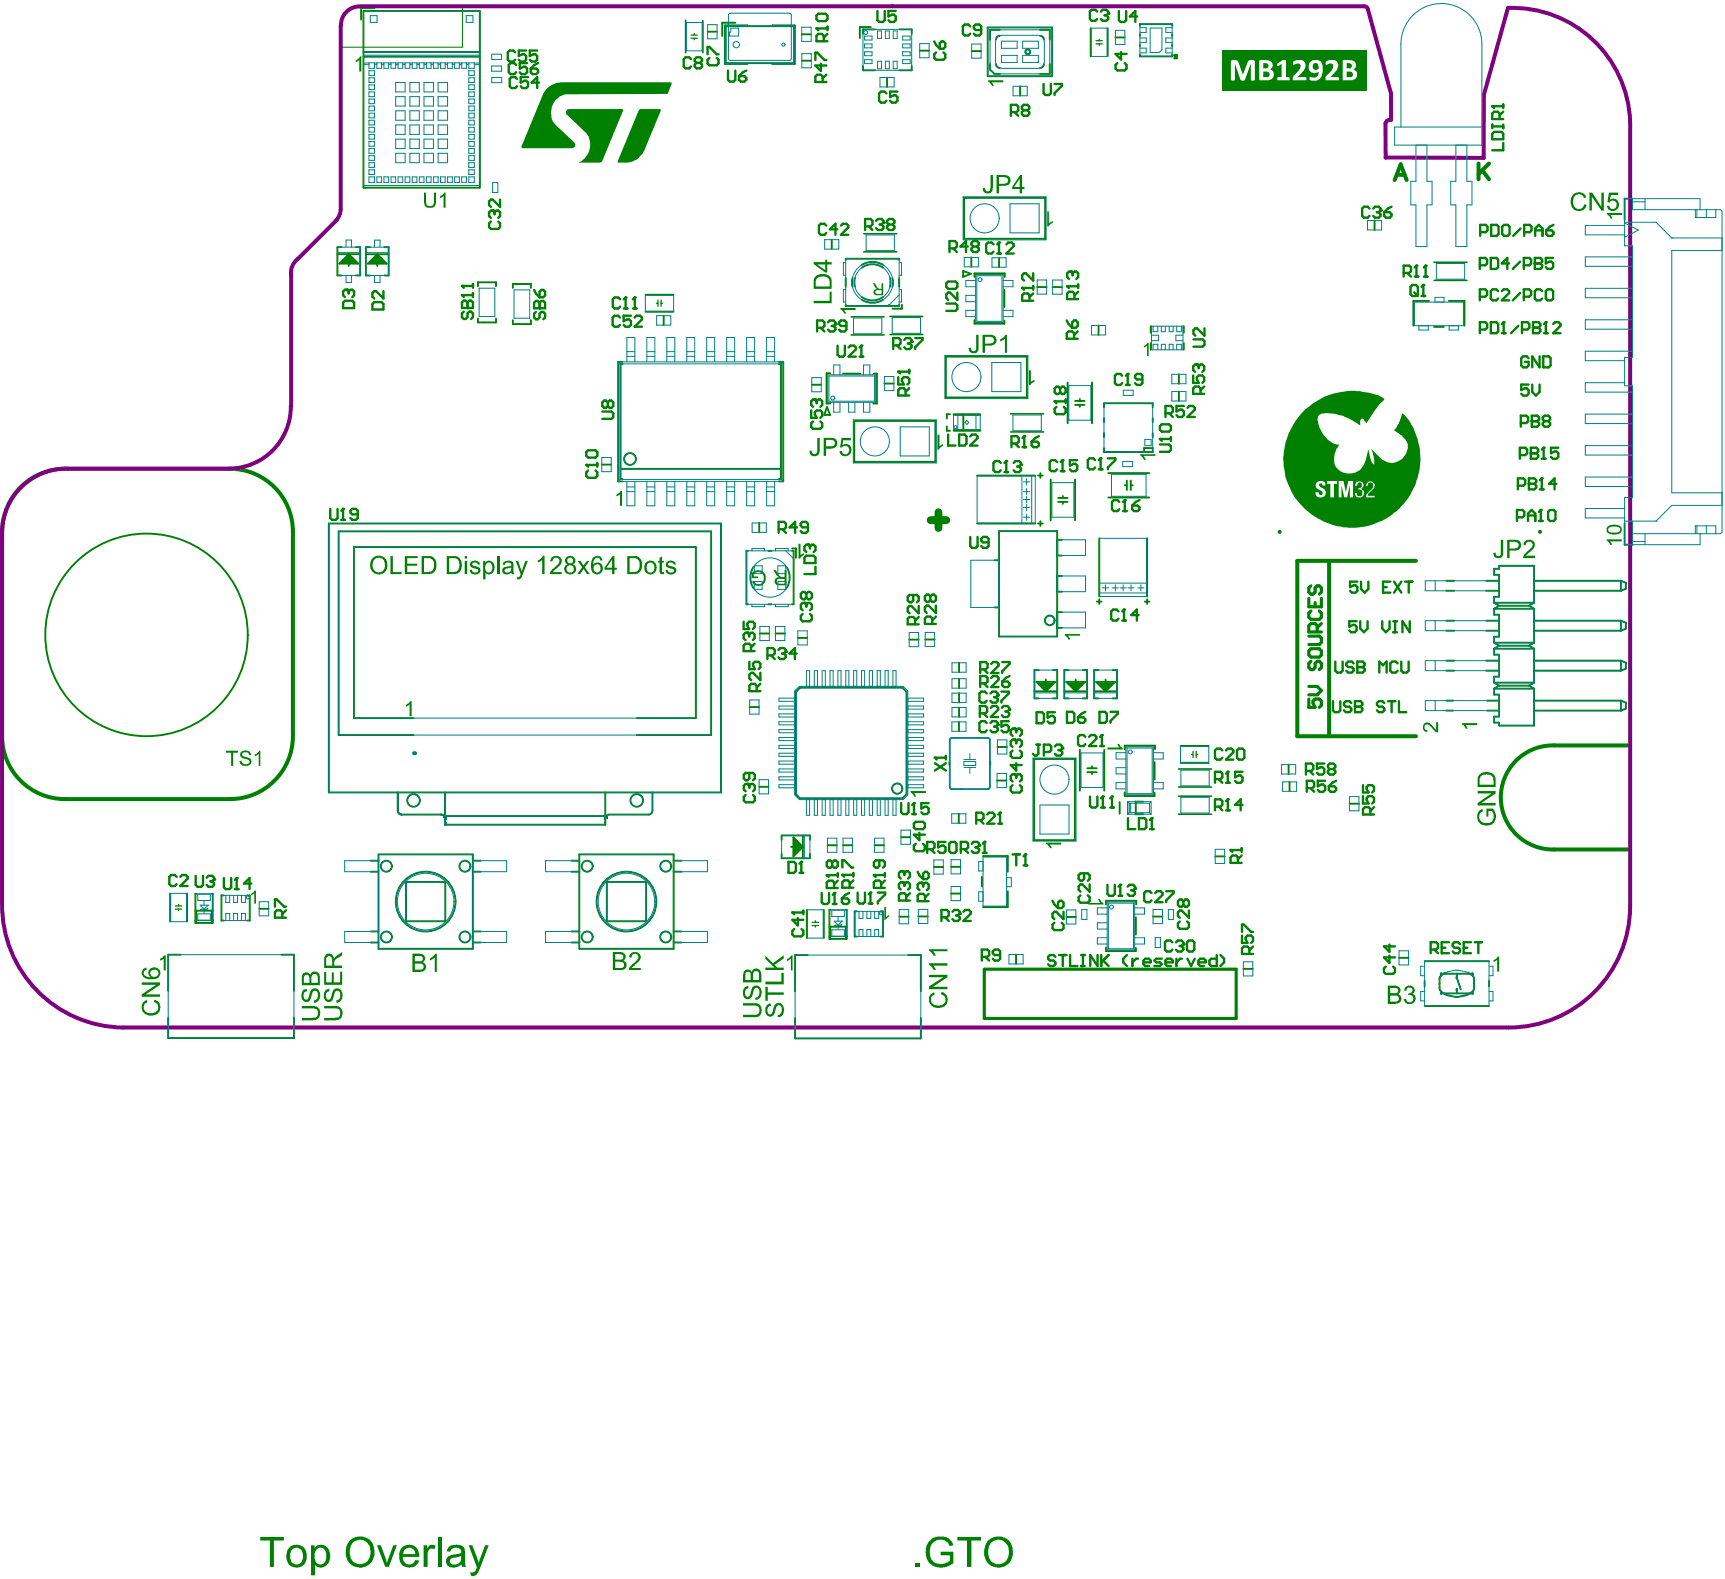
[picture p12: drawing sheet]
<svg xmlns="http://www.w3.org/2000/svg" width="365mm" height="334mm" viewBox="0 0 365 334" stroke-linecap="round" stroke-linejoin="round" font-family="sans-serif">
<g fill="none" stroke="#008000" stroke-width=".4">
<path d="M79.3 1.7h-2.9v2.4M76.9 39.7h.5M72.3 52.3h-.9v6h.9M75.3 52.3h.9v6h-.9M75.8 55.8l-2-2v2.5M77.9 55.8l2-2v2.5M78.4 52.3h-1v6h1M81.4 52.3h.9v6h-.9M84.2 167.7v3.8M41.4 189.1h.1M41.4 192.7h3.6M41.6 192.7l-.1 .1"/>
<path d="M44.9 189.1h.1M45 194.7v.6h-3.6v-.5h.1v.5M45 194.8h-.1v.5M46.9 194.8h.5M46.9 189.4h.5M52.4 194.8h.5M52.4 189.4h.5M54.9 192.3h2M35.6 215.3v4.3M35.6 202h2.7M62.2 215.3v4.3"/>
</g>
<path d="M37.1 191.7h1.4M37.1 192.3h1.4M37.8 191.3v.4M37.8 192.3v.4" fill="none" stroke="#008000" stroke-width=".27"/>
<circle cx="94.2" cy="174.3" r=".2" fill="#008000"/>
<path d="M94.2 173.8v.4M94.2 174.3v.2" fill="none" stroke="#008000" stroke-width=".4"/>
<circle cx="94.2" cy="174.2" r=".2" fill="#008000"/>
<path d="M94.2 174.2v.1" fill="none" stroke="#008000" stroke-width=".4"/>
<circle cx="94.2" cy="174.3" r=".2" fill="#008000"/>
<path d="M94.2 174.3h.1" fill="none" stroke="#008000" stroke-width=".4"/>
<circle cx="94.2" cy="174.3" r=".2" fill="#008000"/>
<path d="M94.2 174.3h.1" fill="none" stroke="#008000" stroke-width=".4"/>
<circle cx="94.2" cy="174.3" r=".2" fill="#008000"/>
<path d="M94.2 174.3h.1" fill="none" stroke="#008000" stroke-width=".4"/>
<circle cx="94.2" cy="174.3" r=".2" fill="#008000"/>
<path d="M94.2 174.3h.1" fill="none" stroke="#008000" stroke-width=".4"/>
<circle cx="94.2" cy="174.3" r=".2" fill="#008000"/>
<path d="M94.2 174.3h.1" fill="none" stroke="#008000" stroke-width=".4"/>
<circle cx="94.2" cy="174.3" r=".2" fill="#008000"/>
<path d="M94.2 174.3h.1" fill="none" stroke="#008000" stroke-width=".4"/>
<circle cx="94.2" cy="174.3" r=".2" fill="#008000"/>
<path d="M94.2 174.3h.1" fill="none" stroke="#008000" stroke-width=".4"/>
<circle cx="94.2" cy="174.3" r=".2" fill="#008000"/>
<path d="M94.2 174.3h.1" fill="none" stroke="#008000" stroke-width=".4"/>
<circle cx="94.2" cy="174.3" r=".2" fill="#008000"/>
<path d="M94.2 174.3h.1" fill="none" stroke="#008000" stroke-width=".4"/>
<circle cx="94.2" cy="174.3" r=".2" fill="#008000"/>
<path d="M94.2 174.3h.1" fill="none" stroke="#008000" stroke-width=".4"/>
<circle cx="94.2" cy="174.3" r=".2" fill="#008000"/>
<path d="M94.2 174.3h.1" fill="none" stroke="#008000" stroke-width=".4"/>
<circle cx="94.2" cy="174.3" r=".2" fill="#008000"/>
<path d="M94.2 174.3h.1" fill="none" stroke="#008000" stroke-width=".4"/>
<circle cx="94.2" cy="174.3" r=".2" fill="#008000"/>
<path d="M94.2 174.3h.1" fill="none" stroke="#008000" stroke-width=".4"/>
<circle cx="94.2" cy="174.3" r=".2" fill="#008000"/>
<path d="M94.2 174.3h.1" fill="none" stroke="#008000" stroke-width=".4"/>
<circle cx="94.2" cy="174.3" r=".2" fill="#008000"/>
<path d="M94.2 174.3h.1" fill="none" stroke="#008000" stroke-width=".4"/>
<circle cx="94.2" cy="174.3" r=".2" fill="#008000"/>
<path d="M94.2 174.3h.1" fill="none" stroke="#008000" stroke-width=".4"/>
<circle cx="94.2" cy="174.3" r=".2" fill="#008000"/>
<path d="M94.2 174.3h.1" fill="none" stroke="#008000" stroke-width=".4"/>
<circle cx="94.2" cy="174.3" r=".2" fill="#008000"/>
<path d="M94.2 174.3h.1" fill="none" stroke="#008000" stroke-width=".4"/>
<circle cx="94.2" cy="174.3" r=".2" fill="#008000"/>
<path d="M94.2 174.3h.1" fill="none" stroke="#008000" stroke-width=".4"/>
<circle cx="94.2" cy="174.3" r=".2" fill="#008000"/>
<path d="M94.2 174.3h.1" fill="none" stroke="#008000" stroke-width=".4"/>
<circle cx="94.2" cy="174.3" r=".2" fill="#008000"/>
<path d="M94.2 174.3h.1" fill="none" stroke="#008000" stroke-width=".4"/>
<circle cx="94.2" cy="174.3" r=".2" fill="#008000"/>
<path d="M94.2 174.3h.1" fill="none" stroke="#008000" stroke-width=".4"/>
<circle cx="94.2" cy="174.3" r=".2" fill="#008000"/>
<path d="M94.2 174.3h.1" fill="none" stroke="#008000" stroke-width=".4"/>
<circle cx="94.2" cy="174.3" r=".2" fill="#008000"/>
<path d="M94.2 174.3h.1" fill="none" stroke="#008000" stroke-width=".4"/>
<circle cx="94.2" cy="174.3" r=".2" fill="#008000"/>
<path d="M94.2 174.3h.1" fill="none" stroke="#008000" stroke-width=".4"/>
<circle cx="94.2" cy="174.3" r=".2" fill="#008000"/>
<path d="M94.2 174.3h.1" fill="none" stroke="#008000" stroke-width=".4"/>
<circle cx="94.2" cy="174.3" r=".2" fill="#008000"/>
<path d="M94.2 174.3h.1" fill="none" stroke="#008000" stroke-width=".4"/>
<circle cx="94.2" cy="174.3" r=".2" fill="#008000"/>
<path d="M94.2 174.3h.1" fill="none" stroke="#008000" stroke-width=".4"/>
<circle cx="94.2" cy="174.3" r=".2" fill="#008000"/>
<path d="M94.2 174.3h.1" fill="none" stroke="#008000" stroke-width=".4"/>
<circle cx="94.2" cy="174.3" r=".2" fill="#008000"/>
<path d="M94.2 174.3h.1" fill="none" stroke="#008000" stroke-width=".4"/>
<circle cx="94.2" cy="174.3" r=".2" fill="#008000"/>
<path d="M94.2 174.3h.1" fill="none" stroke="#008000" stroke-width=".4"/>
<circle cx="94.2" cy="174.3" r=".2" fill="#008000"/>
<path d="M94.2 174.3h.1" fill="none" stroke="#008000" stroke-width=".4"/>
<circle cx="94.2" cy="174.3" r=".2" fill="#008000"/>
<path d="M94.2 174.3h.1" fill="none" stroke="#008000" stroke-width=".4"/>
<circle cx="94.2" cy="174.3" r=".2" fill="#008000"/>
<path d="M94.2 174.3h.1" fill="none" stroke="#008000" stroke-width=".4"/>
<circle cx="94.2" cy="174.3" r=".2" fill="#008000"/>
<path d="M94.2 174.3h.1" fill="none" stroke="#008000" stroke-width=".4"/>
<circle cx="94.2" cy="174.3" r=".2" fill="#008000"/>
<path d="M94.2 174.3h.1" fill="none" stroke="#008000" stroke-width=".4"/>
<circle cx="94.2" cy="174.3" r=".2" fill="#008000"/>
<path d="M94.2 174.3h.1" fill="none" stroke="#008000" stroke-width=".4"/>
<circle cx="94.2" cy="174.3" r=".2" fill="#008000"/>
<path d="M94.2 174.3h.1" fill="none" stroke="#008000" stroke-width=".4"/>
<circle cx="94.2" cy="174.3" r=".2" fill="#008000"/>
<path d="M94.2 174.3h.1" fill="none" stroke="#008000" stroke-width=".4"/>
<circle cx="94.2" cy="174.3" r=".2" fill="#008000"/>
<path d="M94.2 174.3h.1" fill="none" stroke="#008000" stroke-width=".4"/>
<circle cx="94.2" cy="174.3" r=".2" fill="#008000"/>
<path d="M94.2 174.3h.1" fill="none" stroke="#008000" stroke-width=".4"/>
<circle cx="94.2" cy="174.3" r=".2" fill="#008000"/>
<path d="M94.2 174.3h.1" fill="none" stroke="#008000" stroke-width=".4"/>
<circle cx="94.2" cy="174.3" r=".2" fill="#008000"/>
<path d="M94.2 174.3h.1" fill="none" stroke="#008000" stroke-width=".4"/>
<circle cx="94.2" cy="174.3" r=".2" fill="#008000"/>
<path d="M94.2 174.3h.1" fill="none" stroke="#008000" stroke-width=".4"/>
<circle cx="94.2" cy="174.3" r=".2" fill="#008000"/>
<path d="M94.2 174.3h.1" fill="none" stroke="#008000" stroke-width=".4"/>
<circle cx="94.2" cy="174.3" r=".2" fill="#008000"/>
<path d="M94.2 174.3h.1" fill="none" stroke="#008000" stroke-width=".4"/>
<circle cx="94.2" cy="174.3" r=".2" fill="#008000"/>
<path d="M94.2 174.3h.1" fill="none" stroke="#008000" stroke-width=".4"/>
<circle cx="94.2" cy="174.3" r=".2" fill="#008000"/>
<path d="M94.2 174.3h.1" fill="none" stroke="#008000" stroke-width=".4"/>
<circle cx="94.2" cy="174.3" r=".2" fill="#008000"/>
<path d="M94.2 174.3h.1" fill="none" stroke="#008000" stroke-width=".4"/>
<circle cx="94.2" cy="174.3" r=".2" fill="#008000"/>
<path d="M94.2 174.3h.1" fill="none" stroke="#008000" stroke-width=".4"/>
<circle cx="94.2" cy="174.3" r=".2" fill="#008000"/>
<path d="M94.2 174.3h.1" fill="none" stroke="#008000" stroke-width=".4"/>
<circle cx="94.2" cy="174.3" r=".2" fill="#008000"/>
<path d="M94.2 174.3h.1" fill="none" stroke="#008000" stroke-width=".4"/>
<circle cx="94.2" cy="174.3" r=".2" fill="#008000"/>
<path d="M94.2 174.3h.1" fill="none" stroke="#008000" stroke-width=".4"/>
<circle cx="94.2" cy="174.3" r=".2" fill="#008000"/>
<path d="M94.2 174.3h.1" fill="none" stroke="#008000" stroke-width=".4"/>
<circle cx="94.2" cy="174.3" r=".2" fill="#008000"/>
<path d="M94.2 174.3h.1" fill="none" stroke="#008000" stroke-width=".4"/>
<circle cx="94.2" cy="174.3" r=".2" fill="#008000"/>
<path d="M94.2 174.3h.1" fill="none" stroke="#008000" stroke-width=".4"/>
<circle cx="94.2" cy="174.3" r=".2" fill="#008000"/>
<path d="M94.2 174.3h.1" fill="none" stroke="#008000" stroke-width=".4"/>
<circle cx="94.2" cy="174.3" r=".2" fill="#008000"/>
<path d="M94.2 174.3h.1" fill="none" stroke="#008000" stroke-width=".4"/>
<circle cx="94.2" cy="174.3" r=".2" fill="#008000"/>
<path d="M94.2 174.3h.1" fill="none" stroke="#008000" stroke-width=".4"/>
<circle cx="94.2" cy="174.3" r=".2" fill="#008000"/>
<path d="M94.2 174.3h.1" fill="none" stroke="#008000" stroke-width=".4"/>
<circle cx="94.2" cy="174.3" r=".2" fill="#008000"/>
<path d="M94.2 174.3h.1" fill="none" stroke="#008000" stroke-width=".4"/>
<circle cx="94.2" cy="174.3" r=".2" fill="#008000"/>
<path d="M94.2 174.3h.1" fill="none" stroke="#008000" stroke-width=".4"/>
<circle cx="94.2" cy="174.3" r=".2" fill="#008000"/>
<path d="M94.2 174.3h.1" fill="none" stroke="#008000" stroke-width=".4"/>
<circle cx="94.2" cy="174.3" r=".2" fill="#008000"/>
<path d="M94.2 174.3h.1" fill="none" stroke="#008000" stroke-width=".4"/>
<circle cx="94.2" cy="174.3" r=".2" fill="#008000"/>
<path d="M94.2 174.3h.1" fill="none" stroke="#008000" stroke-width=".4"/>
<circle cx="94.2" cy="174.3" r=".2" fill="#008000"/>
<path d="M94.2 174.3h.1" fill="none" stroke="#008000" stroke-width=".4"/>
<circle cx="94.2" cy="174.3" r=".2" fill="#008000"/>
<path d="M94.2 174.3h.1" fill="none" stroke="#008000" stroke-width=".4"/>
<circle cx="94.2" cy="174.3" r=".2" fill="#008000"/>
<path d="M94.2 167.7v5M94.2 173.2h.1M94.2 173.8v.7" fill="none" stroke="#008000" stroke-width=".4"/>
<circle cx="94.1" cy="172.8" r=".2" fill="#008000"/>
<path d="M94.1 172.8h.1" fill="none" stroke="#008000" stroke-width=".4"/>
<circle cx="94.1" cy="172.8" r=".2" fill="#008000"/>
<path d="M94.1 172.8h.1" fill="none" stroke="#008000" stroke-width=".4"/>
<circle cx="94.1" cy="172.8" r=".2" fill="#008000"/>
<path d="M94.1 172.8h.1" fill="none" stroke="#008000" stroke-width=".4"/>
<circle cx="94.1" cy="172.8" r=".2" fill="#008000"/>
<path d="M94.1 172.8h.1" fill="none" stroke="#008000" stroke-width=".4"/>
<circle cx="94.1" cy="172.8" r=".2" fill="#008000"/>
<path d="M94.1 172.8h.1" fill="none" stroke="#008000" stroke-width=".4"/>
<circle cx="94.1" cy="172.8" r=".2" fill="#008000"/>
<path d="M94.1 172.8h.1" fill="none" stroke="#008000" stroke-width=".4"/>
<circle cx="94.1" cy="172.8" r=".2" fill="#008000"/>
<path d="M94.1 172.8h.1" fill="none" stroke="#008000" stroke-width=".4"/>
<circle cx="94.1" cy="172.8" r=".2" fill="#008000"/>
<path d="M94.1 172.8h.1" fill="none" stroke="#008000" stroke-width=".4"/>
<circle cx="94.1" cy="172.8" r=".2" fill="#008000"/>
<path d="M94.1 172.8h.1" fill="none" stroke="#008000" stroke-width=".4"/>
<circle cx="94.1" cy="172.8" r=".2" fill="#008000"/>
<path d="M94.1 172.8h.1" fill="none" stroke="#008000" stroke-width=".4"/>
<circle cx="94.1" cy="172.8" r=".2" fill="#008000"/>
<path d="M94.1 172.8h.1" fill="none" stroke="#008000" stroke-width=".4"/>
<circle cx="94.1" cy="172.8" r=".2" fill="#008000"/>
<path d="M94.1 172.8h.1" fill="none" stroke="#008000" stroke-width=".4"/>
<circle cx="94.1" cy="172.8" r=".2" fill="#008000"/>
<path d="M94.1 172.8h.1" fill="none" stroke="#008000" stroke-width=".4"/>
<circle cx="94.1" cy="172.8" r=".2" fill="#008000"/>
<path d="M94.1 172.8h.1" fill="none" stroke="#008000" stroke-width=".4"/>
<circle cx="94.1" cy="172.8" r=".2" fill="#008000"/>
<path d="M94.1 172.8h.1" fill="none" stroke="#008000" stroke-width=".4"/>
<circle cx="94.1" cy="172.8" r=".2" fill="#008000"/>
<path d="M94.1 172.8h.1" fill="none" stroke="#008000" stroke-width=".4"/>
<circle cx="94.1" cy="172.8" r=".2" fill="#008000"/>
<path d="M94.1 172.8h.1" fill="none" stroke="#008000" stroke-width=".4"/>
<circle cx="94.1" cy="172.8" r=".2" fill="#008000"/>
<path d="M94.1 172.8h.1" fill="none" stroke="#008000" stroke-width=".4"/>
<circle cx="94.1" cy="172.8" r=".2" fill="#008000"/>
<path d="M94.1 172.8h.1" fill="none" stroke="#008000" stroke-width=".4"/>
<circle cx="94.1" cy="172.8" r=".2" fill="#008000"/>
<path d="M94.1 172.8h.1" fill="none" stroke="#008000" stroke-width=".4"/>
<circle cx="94.1" cy="172.8" r=".2" fill="#008000"/>
<path d="M94.1 172.8h.1" fill="none" stroke="#008000" stroke-width=".4"/>
<circle cx="94.1" cy="172.8" r=".2" fill="#008000"/>
<path d="M94.1 172.8h.1" fill="none" stroke="#008000" stroke-width=".4"/>
<circle cx="94.1" cy="172.8" r=".2" fill="#008000"/>
<path d="M94.1 172.8h.1" fill="none" stroke="#008000" stroke-width=".4"/>
<circle cx="94.1" cy="172.8" r=".2" fill="#008000"/>
<path d="M94.1 172.8h.1" fill="none" stroke="#008000" stroke-width=".4"/>
<circle cx="94.1" cy="172.8" r=".2" fill="#008000"/>
<path d="M94.1 172.8h.1" fill="none" stroke="#008000" stroke-width=".4"/>
<circle cx="94.1" cy="172.8" r=".2" fill="#008000"/>
<path d="M94.1 172.8h.1" fill="none" stroke="#008000" stroke-width=".4"/>
<circle cx="94.1" cy="172.8" r=".2" fill="#008000"/>
<path d="M94.1 172.8h.1" fill="none" stroke="#008000" stroke-width=".4"/>
<circle cx="94.1" cy="172.8" r=".2" fill="#008000"/>
<path d="M94.1 172.8h.1" fill="none" stroke="#008000" stroke-width=".4"/>
<circle cx="94.1" cy="172.8" r=".2" fill="#008000"/>
<path d="M94.1 172.8h.1" fill="none" stroke="#008000" stroke-width=".4"/>
<circle cx="94.1" cy="172.8" r=".2" fill="#008000"/>
<path d="M94.1 172.8h.1" fill="none" stroke="#008000" stroke-width=".4"/>
<circle cx="94.1" cy="172.8" r=".2" fill="#008000"/>
<path d="M94.1 172.8h.1" fill="none" stroke="#008000" stroke-width=".4"/>
<circle cx="94.1" cy="172.8" r=".2" fill="#008000"/>
<path d="M94.1 172.8h.1" fill="none" stroke="#008000" stroke-width=".4"/>
<circle cx="94.1" cy="172.8" r=".2" fill="#008000"/>
<path d="M94.1 172.8h.1" fill="none" stroke="#008000" stroke-width=".4"/>
<circle cx="94.1" cy="172.8" r=".2" fill="#008000"/>
<path d="M94.1 172.8v.1" fill="none" stroke="#008000" stroke-width=".4"/>
<circle cx="94.1" cy="172.9" r=".2" fill="#008000"/>
<path d="M94.1 172.9h.1" fill="none" stroke="#008000" stroke-width=".4"/>
<circle cx="94.1" cy="172.9" r=".2" fill="#008000"/>
<path d="M94.1 172.9h.1" fill="none" stroke="#008000" stroke-width=".4"/>
<circle cx="94.1" cy="172.9" r=".2" fill="#008000"/>
<path d="M94.1 172.9h.1" fill="none" stroke="#008000" stroke-width=".4"/>
<circle cx="94.1" cy="172.9" r=".2" fill="#008000"/>
<path d="M94.1 172.9h.1" fill="none" stroke="#008000" stroke-width=".4"/>
<circle cx="94.1" cy="172.9" r=".2" fill="#008000"/>
<path d="M94.1 172.9h.1" fill="none" stroke="#008000" stroke-width=".4"/>
<circle cx="94.1" cy="172.9" r=".2" fill="#008000"/>
<path d="M94.1 172.9h.1" fill="none" stroke="#008000" stroke-width=".4"/>
<circle cx="94.1" cy="172.9" r=".2" fill="#008000"/>
<path d="M94.1 172.9h.1" fill="none" stroke="#008000" stroke-width=".4"/>
<circle cx="94.1" cy="172.9" r=".2" fill="#008000"/>
<path d="M94.1 172.9h.1" fill="none" stroke="#008000" stroke-width=".4"/>
<circle cx="94.1" cy="172.9" r=".2" fill="#008000"/>
<path d="M94.1 172.9h.1M94.1 172.9l.1 .1M94.2 173h.1M94.2 173v.1M94.2 173.1h.1" fill="none" stroke="#008000" stroke-width=".4"/>
<circle cx="94.2" cy="173.1" r=".2" fill="#008000"/>
<path d="M94.2 173.1v.1" fill="none" stroke="#008000" stroke-width=".4"/>
<circle cx="94.2" cy="173.2" r=".2" fill="#008000"/>
<path d="M94.2 173.2h.1" fill="none" stroke="#008000" stroke-width=".4"/>
<circle cx="94.2" cy="173.2" r=".2" fill="#008000"/>
<path d="M94.2 173.2h.1" fill="none" stroke="#008000" stroke-width=".4"/>
<circle cx="94.2" cy="173.2" r=".2" fill="#008000"/>
<path d="M94.2 173.2h.1" fill="none" stroke="#008000" stroke-width=".4"/>
<circle cx="94.2" cy="173.2" r=".2" fill="#008000"/>
<path d="M94.2 173.2h.1" fill="none" stroke="#008000" stroke-width=".4"/>
<circle cx="94.2" cy="173.2" r=".2" fill="#008000"/>
<path d="M94.2 173.2h.1" fill="none" stroke="#008000" stroke-width=".4"/>
<circle cx="94.2" cy="173.2" r=".2" fill="#008000"/>
<path d="M94.2 173.2h.1" fill="none" stroke="#008000" stroke-width=".4"/>
<circle cx="94.2" cy="173.2" r=".2" fill="#008000"/>
<path d="M94.2 173.2h.1" fill="none" stroke="#008000" stroke-width=".4"/>
<circle cx="94.2" cy="173.2" r=".2" fill="#008000"/>
<path d="M94.2 173.2h.1" fill="none" stroke="#008000" stroke-width=".4"/>
<circle cx="94.2" cy="173.2" r=".2" fill="#008000"/>
<path d="M94.2 173.2h.1" fill="none" stroke="#008000" stroke-width=".4"/>
<circle cx="94.2" cy="173.2" r=".2" fill="#008000"/>
<path d="M94.2 173.2h.1" fill="none" stroke="#008000" stroke-width=".4"/>
<circle cx="94.2" cy="173.2" r=".2" fill="#008000"/>
<path d="M94.2 173.2h.1" fill="none" stroke="#008000" stroke-width=".4"/>
<circle cx="94.2" cy="173.2" r=".2" fill="#008000"/>
<path d="M94.2 173.2h.1" fill="none" stroke="#008000" stroke-width=".4"/>
<circle cx="94.2" cy="173.2" r=".2" fill="#008000"/>
<path d="M94.2 173.2h.1" fill="none" stroke="#008000" stroke-width=".4"/>
<circle cx="94.2" cy="173.2" r=".2" fill="#008000"/>
<path d="M94.2 173.2h.1" fill="none" stroke="#008000" stroke-width=".4"/>
<circle cx="94.2" cy="173.2" r=".2" fill="#008000"/>
<path d="M94.2 173.2h.1" fill="none" stroke="#008000" stroke-width=".4"/>
<circle cx="94.2" cy="173.2" r=".2" fill="#008000"/>
<path d="M94.2 173.2h.1" fill="none" stroke="#008000" stroke-width=".4"/>
<circle cx="94.2" cy="173.2" r=".2" fill="#008000"/>
<path d="M94.2 173.2h.1" fill="none" stroke="#008000" stroke-width=".4"/>
<circle cx="94.2" cy="173.2" r=".2" fill="#008000"/>
<path d="M94.2 173.2h.1" fill="none" stroke="#008000" stroke-width=".4"/>
<circle cx="94.2" cy="173.2" r=".2" fill="#008000"/>
<path d="M94.2 173.2h.1" fill="none" stroke="#008000" stroke-width=".4"/>
<circle cx="94.2" cy="173.2" r=".2" fill="#008000"/>
<path d="M94.2 173.2h.1" fill="none" stroke="#008000" stroke-width=".4"/>
<circle cx="94.2" cy="173.2" r=".2" fill="#008000"/>
<path d="M94.2 173.2h.1" fill="none" stroke="#008000" stroke-width=".4"/>
<circle cx="94.2" cy="173.2" r=".2" fill="#008000"/>
<path d="M94.2 173.2h.1" fill="none" stroke="#008000" stroke-width=".4"/>
<circle cx="94.2" cy="173.2" r=".2" fill="#008000"/>
<path d="M94.2 173.2h.1" fill="none" stroke="#008000" stroke-width=".4"/>
<circle cx="94.2" cy="173.2" r=".2" fill="#008000"/>
<path d="M94.2 173.2h.1" fill="none" stroke="#008000" stroke-width=".4"/>
<circle cx="94.2" cy="173.2" r=".2" fill="#008000"/>
<path d="M94.2 173.2h.1" fill="none" stroke="#008000" stroke-width=".4"/>
<circle cx="94.2" cy="173.2" r=".2" fill="#008000"/>
<path d="M94.2 173.2h.1" fill="none" stroke="#008000" stroke-width=".4"/>
<circle cx="94.2" cy="173.2" r=".2" fill="#008000"/>
<path d="M94.2 173.2h.1" fill="none" stroke="#008000" stroke-width=".4"/>
<circle cx="94.2" cy="173.2" r=".2" fill="#008000"/>
<path d="M94.2 173.2h.1" fill="none" stroke="#008000" stroke-width=".4"/>
<circle cx="94.2" cy="173.2" r=".2" fill="#008000"/>
<path d="M94.2 173.2h.1" fill="none" stroke="#008000" stroke-width=".4"/>
<circle cx="94.2" cy="173.2" r=".2" fill="#008000"/>
<path d="M94.2 173.2h.1" fill="none" stroke="#008000" stroke-width=".4"/>
<circle cx="94.2" cy="173.2" r=".2" fill="#008000"/>
<path d="M94.2 173.2h.1" fill="none" stroke="#008000" stroke-width=".4"/>
<circle cx="94.2" cy="173.2" r=".2" fill="#008000"/>
<path d="M94.2 173.2h.1" fill="none" stroke="#008000" stroke-width=".4"/>
<circle cx="94.2" cy="173.2" r=".2" fill="#008000"/>
<path d="M94.2 173.2h.1" fill="none" stroke="#008000" stroke-width=".4"/>
<circle cx="94.2" cy="173.2" r=".2" fill="#008000"/>
<path d="M94.2 173.2h.1" fill="none" stroke="#008000" stroke-width=".4"/>
<circle cx="94.2" cy="173.2" r=".2" fill="#008000"/>
<path d="M94.2 173.2h.1" fill="none" stroke="#008000" stroke-width=".4"/>
<circle cx="94.2" cy="173.2" r=".2" fill="#008000"/>
<path d="M94.2 173.2h.1" fill="none" stroke="#008000" stroke-width=".4"/>
<circle cx="94.2" cy="173.2" r=".2" fill="#008000"/>
<path d="M94.2 173.2h.1" fill="none" stroke="#008000" stroke-width=".4"/>
<circle cx="94.2" cy="173.2" r=".2" fill="#008000"/>
<path d="M94.2 173.2h.1" fill="none" stroke="#008000" stroke-width=".4"/>
<circle cx="94.2" cy="173.2" r=".2" fill="#008000"/>
<path d="M94.2 173.2h.1" fill="none" stroke="#008000" stroke-width=".4"/>
<circle cx="94.2" cy="173.2" r=".2" fill="#008000"/>
<path d="M94.2 173.2h.1" fill="none" stroke="#008000" stroke-width=".4"/>
<circle cx="94.2" cy="173.2" r=".2" fill="#008000"/>
<path d="M94.2 173.2h.1" fill="none" stroke="#008000" stroke-width=".4"/>
<circle cx="94.2" cy="173.2" r=".2" fill="#008000"/>
<path d="M94.2 173.2h.1" fill="none" stroke="#008000" stroke-width=".4"/>
<circle cx="94.2" cy="173.2" r=".2" fill="#008000"/>
<path d="M94.2 173.2h.1" fill="none" stroke="#008000" stroke-width=".4"/>
<circle cx="94.2" cy="173.2" r=".2" fill="#008000"/>
<path d="M94.2 173.2h.1" fill="none" stroke="#008000" stroke-width=".4"/>
<circle cx="94.2" cy="173.2" r=".2" fill="#008000"/>
<g fill="none" stroke="#008000" stroke-width=".4">
<path d="M101.2 60.6v-.9h3.8v.9M101.2 67.4v.8h3.8v-.8M108.6 60.9v-.8h3.8v.8M108.6 67.7v.9h3.8v-.9M94.2 172.7v.7M128.1 167.7v5h.2M128.1 174v.5M128.1 173.1h.1M128.3 172.7h.1M121 197.1h1.6M121 199.4h1.6M121 182.1h1.6"/>
<path d="M121 184.4h1.6"/>
</g>
<circle cx="128.3" cy="172.7" r=".2" fill="#008000"/>
<path d="M128.3 172.7h.1" fill="none" stroke="#008000" stroke-width=".4"/>
<circle cx="128.3" cy="172.7" r=".2" fill="#008000"/>
<path d="M128.3 172.7h.1" fill="none" stroke="#008000" stroke-width=".4"/>
<circle cx="128.3" cy="172.7" r=".2" fill="#008000"/>
<path d="M128.3 172.7h.1" fill="none" stroke="#008000" stroke-width=".4"/>
<circle cx="128.3" cy="172.7" r=".2" fill="#008000"/>
<path d="M128.3 172.7h.1" fill="none" stroke="#008000" stroke-width=".4"/>
<circle cx="128.3" cy="172.7" r=".2" fill="#008000"/>
<path d="M128.3 172.7h.1" fill="none" stroke="#008000" stroke-width=".4"/>
<circle cx="128.3" cy="172.7" r=".2" fill="#008000"/>
<path d="M128.3 172.7h.1" fill="none" stroke="#008000" stroke-width=".4"/>
<circle cx="128.3" cy="172.7" r=".2" fill="#008000"/>
<path d="M128.3 172.7h.1" fill="none" stroke="#008000" stroke-width=".4"/>
<circle cx="128.3" cy="172.7" r=".2" fill="#008000"/>
<path d="M128.3 172.7h.1" fill="none" stroke="#008000" stroke-width=".4"/>
<circle cx="128.3" cy="172.7" r=".2" fill="#008000"/>
<path d="M128.3 172.7h.1" fill="none" stroke="#008000" stroke-width=".4"/>
<circle cx="128.3" cy="172.7" r=".2" fill="#008000"/>
<path d="M128.3 172.7h.1" fill="none" stroke="#008000" stroke-width=".4"/>
<circle cx="128.3" cy="172.7" r=".2" fill="#008000"/>
<path d="M128.3 172.7h.1" fill="none" stroke="#008000" stroke-width=".4"/>
<circle cx="128.3" cy="172.7" r=".2" fill="#008000"/>
<path d="M128.3 172.7h.1" fill="none" stroke="#008000" stroke-width=".4"/>
<circle cx="128.3" cy="172.7" r=".2" fill="#008000"/>
<path d="M128.3 172.7h.1" fill="none" stroke="#008000" stroke-width=".4"/>
<circle cx="128.3" cy="172.7" r=".2" fill="#008000"/>
<path d="M128.3 172.7h.1" fill="none" stroke="#008000" stroke-width=".4"/>
<circle cx="128.3" cy="172.7" r=".2" fill="#008000"/>
<path d="M128.3 172.7h.1" fill="none" stroke="#008000" stroke-width=".4"/>
<circle cx="128.3" cy="172.7" r=".2" fill="#008000"/>
<path d="M128.3 172.7h.1" fill="none" stroke="#008000" stroke-width=".4"/>
<circle cx="128.3" cy="172.7" r=".2" fill="#008000"/>
<path d="M128.3 172.7h.1" fill="none" stroke="#008000" stroke-width=".4"/>
<circle cx="128.3" cy="172.7" r=".2" fill="#008000"/>
<path d="M128.3 172.7h.1" fill="none" stroke="#008000" stroke-width=".4"/>
<circle cx="128.3" cy="172.7" r=".2" fill="#008000"/>
<path d="M128.3 172.7h.1" fill="none" stroke="#008000" stroke-width=".4"/>
<circle cx="128.3" cy="172.7" r=".2" fill="#008000"/>
<path d="M128.3 172.7h.1" fill="none" stroke="#008000" stroke-width=".4"/>
<circle cx="128.3" cy="172.7" r=".2" fill="#008000"/>
<path d="M128.3 172.7h.1" fill="none" stroke="#008000" stroke-width=".4"/>
<circle cx="128.3" cy="172.7" r=".2" fill="#008000"/>
<path d="M128.3 172.7h.1" fill="none" stroke="#008000" stroke-width=".4"/>
<circle cx="128.3" cy="172.7" r=".2" fill="#008000"/>
<path d="M128.3 172.7h.1" fill="none" stroke="#008000" stroke-width=".4"/>
<circle cx="128.3" cy="172.7" r=".2" fill="#008000"/>
<path d="M128.3 172.7h.1" fill="none" stroke="#008000" stroke-width=".4"/>
<circle cx="128.3" cy="172.7" r=".2" fill="#008000"/>
<path d="M128.3 172.7h.1" fill="none" stroke="#008000" stroke-width=".4"/>
<circle cx="128.3" cy="172.7" r=".2" fill="#008000"/>
<path d="M128.3 172.7h.1" fill="none" stroke="#008000" stroke-width=".4"/>
<circle cx="128.3" cy="172.7" r=".2" fill="#008000"/>
<path d="M128.3 172.7h.1" fill="none" stroke="#008000" stroke-width=".4"/>
<circle cx="128.3" cy="172.7" r=".2" fill="#008000"/>
<path d="M128.3 172.7h.1" fill="none" stroke="#008000" stroke-width=".4"/>
<circle cx="128.3" cy="172.7" r=".2" fill="#008000"/>
<path d="M128.3 172.7h.1" fill="none" stroke="#008000" stroke-width=".4"/>
<circle cx="128.3" cy="172.7" r=".2" fill="#008000"/>
<path d="M128.3 172.7h.1" fill="none" stroke="#008000" stroke-width=".4"/>
<circle cx="128.3" cy="172.7" r=".2" fill="#008000"/>
<path d="M128.3 172.7h.1" fill="none" stroke="#008000" stroke-width=".4"/>
<circle cx="128.3" cy="172.7" r=".2" fill="#008000"/>
<path d="M128.3 172.7h.1" fill="none" stroke="#008000" stroke-width=".4"/>
<circle cx="128.3" cy="172.7" r=".2" fill="#008000"/>
<path d="M128.1 173h.1M128.2 173h-.1M128.2 172.9l-.1 .1M128.2 172.9h.1M128.2 172.8h.1M128.2 172.8v.1M128.2 172.7v.1M128.2 172.7h.1M128.3 172.7h.1" fill="none" stroke="#008000" stroke-width=".4"/>
<circle cx="128.1" cy="173" r=".2" fill="#008000"/>
<path d="M128.1 173h.1" fill="none" stroke="#008000" stroke-width=".4"/>
<circle cx="128.1" cy="173" r=".2" fill="#008000"/>
<path d="M128.1 173h.1" fill="none" stroke="#008000" stroke-width=".4"/>
<circle cx="128.1" cy="173" r=".2" fill="#008000"/>
<path d="M128.1 173h.1" fill="none" stroke="#008000" stroke-width=".4"/>
<circle cx="128.1" cy="173" r=".2" fill="#008000"/>
<path d="M128.1 173h.1" fill="none" stroke="#008000" stroke-width=".4"/>
<circle cx="128.1" cy="173" r=".2" fill="#008000"/>
<path d="M128.1 173h.1" fill="none" stroke="#008000" stroke-width=".4"/>
<circle cx="128.1" cy="173" r=".2" fill="#008000"/>
<path d="M128.1 173h.1" fill="none" stroke="#008000" stroke-width=".4"/>
<circle cx="128.1" cy="173" r=".2" fill="#008000"/>
<path d="M128.1 173v.1" fill="none" stroke="#008000" stroke-width=".4"/>
<circle cx="128.1" cy="173.1" r=".2" fill="#008000"/>
<path d="M128.1 173.1h.1" fill="none" stroke="#008000" stroke-width=".4"/>
<circle cx="128.1" cy="173.1" r=".2" fill="#008000"/>
<path d="M128.1 173.1h.1" fill="none" stroke="#008000" stroke-width=".4"/>
<circle cx="128.1" cy="173.1" r=".2" fill="#008000"/>
<path d="M128.1 173.1h.1" fill="none" stroke="#008000" stroke-width=".4"/>
<circle cx="128.1" cy="173.1" r=".2" fill="#008000"/>
<path d="M128.1 173.1h.1" fill="none" stroke="#008000" stroke-width=".4"/>
<circle cx="128.1" cy="173.1" r=".2" fill="#008000"/>
<path d="M128.1 173.1h.1" fill="none" stroke="#008000" stroke-width=".4"/>
<circle cx="128.1" cy="173.1" r=".2" fill="#008000"/>
<path d="M128.1 173.1h.1" fill="none" stroke="#008000" stroke-width=".4"/>
<circle cx="128.1" cy="173.1" r=".2" fill="#008000"/>
<path d="M128.1 173.1h.1" fill="none" stroke="#008000" stroke-width=".4"/>
<circle cx="128.1" cy="173.1" r=".2" fill="#008000"/>
<path d="M128.1 173.1h.1" fill="none" stroke="#008000" stroke-width=".4"/>
<circle cx="128.1" cy="173.1" r=".2" fill="#008000"/>
<path d="M128.1 173.1h.1" fill="none" stroke="#008000" stroke-width=".4"/>
<circle cx="128.1" cy="173.1" r=".2" fill="#008000"/>
<path d="M128.1 173.1h.1" fill="none" stroke="#008000" stroke-width=".4"/>
<circle cx="128.1" cy="173.1" r=".2" fill="#008000"/>
<path d="M128.1 173.1h.1" fill="none" stroke="#008000" stroke-width=".4"/>
<circle cx="128.1" cy="173.1" r=".2" fill="#008000"/>
<path d="M128.1 173.1h.1" fill="none" stroke="#008000" stroke-width=".4"/>
<circle cx="128.1" cy="173.1" r=".2" fill="#008000"/>
<path d="M128.1 173.1h.1" fill="none" stroke="#008000" stroke-width=".4"/>
<circle cx="128.1" cy="173.1" r=".2" fill="#008000"/>
<path d="M128.1 173.1h.1" fill="none" stroke="#008000" stroke-width=".4"/>
<circle cx="128.1" cy="173.1" r=".2" fill="#008000"/>
<path d="M128.1 173.1h.1" fill="none" stroke="#008000" stroke-width=".4"/>
<circle cx="128.1" cy="173.1" r=".2" fill="#008000"/>
<path d="M128.1 173.1h.1" fill="none" stroke="#008000" stroke-width=".4"/>
<circle cx="128.1" cy="173.1" r=".2" fill="#008000"/>
<path d="M128.1 173.1h.1" fill="none" stroke="#008000" stroke-width=".4"/>
<circle cx="128.1" cy="173.1" r=".2" fill="#008000"/>
<path d="M128.1 173.1h.1" fill="none" stroke="#008000" stroke-width=".4"/>
<circle cx="128.1" cy="173.1" r=".2" fill="#008000"/>
<path d="M128.1 173.1h.1" fill="none" stroke="#008000" stroke-width=".4"/>
<circle cx="128.1" cy="173.1" r=".2" fill="#008000"/>
<path d="M128.1 173.1h.1" fill="none" stroke="#008000" stroke-width=".4"/>
<circle cx="128.1" cy="173.1" r=".2" fill="#008000"/>
<path d="M128.1 173.1h.1" fill="none" stroke="#008000" stroke-width=".4"/>
<circle cx="128.1" cy="173.1" r=".2" fill="#008000"/>
<path d="M128.1 173.1h.1" fill="none" stroke="#008000" stroke-width=".4"/>
<circle cx="128.1" cy="173.1" r=".2" fill="#008000"/>
<path d="M128.1 173.1h.1" fill="none" stroke="#008000" stroke-width=".4"/>
<circle cx="128.1" cy="173.1" r=".2" fill="#008000"/>
<path d="M128.1 173.1h.1" fill="none" stroke="#008000" stroke-width=".4"/>
<circle cx="128.1" cy="173.1" r=".2" fill="#008000"/>
<path d="M128.1 173.1h.1" fill="none" stroke="#008000" stroke-width=".4"/>
<circle cx="128.1" cy="173.1" r=".2" fill="#008000"/>
<path d="M128.1 173.1h.1" fill="none" stroke="#008000" stroke-width=".4"/>
<circle cx="128.1" cy="173.1" r=".2" fill="#008000"/>
<path d="M128.1 173.1h.1" fill="none" stroke="#008000" stroke-width=".4"/>
<circle cx="128.1" cy="173.1" r=".2" fill="#008000"/>
<path d="M128.1 173.1h.1" fill="none" stroke="#008000" stroke-width=".4"/>
<circle cx="128.1" cy="173.1" r=".2" fill="#008000"/>
<path d="M128.1 173.1h.1" fill="none" stroke="#008000" stroke-width=".4"/>
<circle cx="128.1" cy="173.1" r=".2" fill="#008000"/>
<path d="M128.1 173.1h.1" fill="none" stroke="#008000" stroke-width=".4"/>
<circle cx="128.1" cy="173.1" r=".2" fill="#008000"/>
<path d="M128.1 173.1h.1" fill="none" stroke="#008000" stroke-width=".4"/>
<circle cx="128.1" cy="173.1" r=".2" fill="#008000"/>
<path d="M128.1 173.1h.1" fill="none" stroke="#008000" stroke-width=".4"/>
<circle cx="128.1" cy="173.1" r=".2" fill="#008000"/>
<path d="M128.1 173.1h.1" fill="none" stroke="#008000" stroke-width=".4"/>
<circle cx="128.1" cy="173" r=".2" fill="#008000"/>
<path d="M128.1 173h.1" fill="none" stroke="#008000" stroke-width=".4"/>
<circle cx="128.1" cy="173" r=".2" fill="#008000"/>
<path d="M128.1 173h.1" fill="none" stroke="#008000" stroke-width=".4"/>
<circle cx="128.1" cy="173" r=".2" fill="#008000"/>
<path d="M128.1 173h.1" fill="none" stroke="#008000" stroke-width=".4"/>
<circle cx="128.1" cy="173" r=".2" fill="#008000"/>
<path d="M128.1 173h.1" fill="none" stroke="#008000" stroke-width=".4"/>
<circle cx="128.1" cy="173" r=".2" fill="#008000"/>
<path d="M128.1 173h.1" fill="none" stroke="#008000" stroke-width=".4"/>
<circle cx="128.1" cy="173" r=".2" fill="#008000"/>
<path d="M128.1 173h.1" fill="none" stroke="#008000" stroke-width=".4"/>
<circle cx="128.1" cy="173" r=".2" fill="#008000"/>
<path d="M128.1 173h.1" fill="none" stroke="#008000" stroke-width=".4"/>
<circle cx="128.1" cy="173" r=".2" fill="#008000"/>
<path d="M128.1 173h.1" fill="none" stroke="#008000" stroke-width=".4"/>
<circle cx="128.1" cy="173" r=".2" fill="#008000"/>
<path d="M128.1 173h.1" fill="none" stroke="#008000" stroke-width=".4"/>
<circle cx="128.1" cy="173" r=".2" fill="#008000"/>
<path d="M128.1 173h.1" fill="none" stroke="#008000" stroke-width=".4"/>
<circle cx="128.1" cy="173" r=".2" fill="#008000"/>
<path d="M128.1 173h.1" fill="none" stroke="#008000" stroke-width=".4"/>
<circle cx="128.1" cy="173" r=".2" fill="#008000"/>
<path d="M128.1 173h.1" fill="none" stroke="#008000" stroke-width=".4"/>
<circle cx="128.1" cy="173" r=".2" fill="#008000"/>
<path d="M128.1 173h.1" fill="none" stroke="#008000" stroke-width=".4"/>
<circle cx="128.1" cy="173" r=".2" fill="#008000"/>
<path d="M128.1 173h.1" fill="none" stroke="#008000" stroke-width=".4"/>
<circle cx="128.1" cy="173" r=".2" fill="#008000"/>
<path d="M128.1 173h.1" fill="none" stroke="#008000" stroke-width=".4"/>
<circle cx="128.1" cy="173" r=".2" fill="#008000"/>
<path d="M128.1 173h.1" fill="none" stroke="#008000" stroke-width=".4"/>
<circle cx="128.1" cy="173" r=".2" fill="#008000"/>
<path d="M128.1 173h.1" fill="none" stroke="#008000" stroke-width=".4"/>
<circle cx="128.1" cy="173" r=".2" fill="#008000"/>
<path d="M128.1 173h.1" fill="none" stroke="#008000" stroke-width=".4"/>
<circle cx="128.1" cy="173" r=".2" fill="#008000"/>
<path d="M128.1 173h.1" fill="none" stroke="#008000" stroke-width=".4"/>
<circle cx="128.1" cy="173" r=".2" fill="#008000"/>
<path d="M128.1 173h.1" fill="none" stroke="#008000" stroke-width=".4"/>
<circle cx="128.1" cy="173" r=".2" fill="#008000"/>
<path d="M128.1 173h.1" fill="none" stroke="#008000" stroke-width=".4"/>
<circle cx="128.1" cy="173" r=".2" fill="#008000"/>
<path d="M128.1 173h.1" fill="none" stroke="#008000" stroke-width=".4"/>
<circle cx="128.1" cy="173" r=".2" fill="#008000"/>
<path d="M128.1 173h.1" fill="none" stroke="#008000" stroke-width=".4"/>
<circle cx="128.1" cy="173" r=".2" fill="#008000"/>
<path d="M128.1 173h.1" fill="none" stroke="#008000" stroke-width=".4"/>
<circle cx="128.1" cy="173" r=".2" fill="#008000"/>
<path d="M128.1 173h.1" fill="none" stroke="#008000" stroke-width=".4"/>
<circle cx="128.1" cy="173" r=".2" fill="#008000"/>
<path d="M128.1 173h.1" fill="none" stroke="#008000" stroke-width=".4"/>
<circle cx="128.1" cy="173" r=".2" fill="#008000"/>
<path d="M128.1 173h.1" fill="none" stroke="#008000" stroke-width=".4"/>
<circle cx="128.1" cy="173" r=".2" fill="#008000"/>
<path d="M128.1 173h.1" fill="none" stroke="#008000" stroke-width=".4"/>
<circle cx="128.1" cy="173" r=".2" fill="#008000"/>
<path d="M128.1 173h.1" fill="none" stroke="#008000" stroke-width=".4"/>
<circle cx="128.1" cy="173" r=".2" fill="#008000"/>
<path d="M128.1 173h.1" fill="none" stroke="#008000" stroke-width=".4"/>
<circle cx="128.1" cy="173" r=".2" fill="#008000"/>
<path d="M128.1 173h.1" fill="none" stroke="#008000" stroke-width=".4"/>
<circle cx="128.1" cy="173" r=".2" fill="#008000"/>
<path d="M128.1 173h.1" fill="none" stroke="#008000" stroke-width=".4"/>
<circle cx="128.1" cy="173" r=".2" fill="#008000"/>
<path d="M128.1 173h.1" fill="none" stroke="#008000" stroke-width=".4"/>
<circle cx="128.1" cy="173" r=".2" fill="#008000"/>
<path d="M128.2 173h-.1" fill="none" stroke="#008000" stroke-width=".4"/>
<circle cx="128.2" cy="173" r=".2" fill="#008000"/>
<path d="M128.2 173h.1" fill="none" stroke="#008000" stroke-width=".4"/>
<circle cx="128.2" cy="173" r=".2" fill="#008000"/>
<path d="M128.2 173h.1" fill="none" stroke="#008000" stroke-width=".4"/>
<circle cx="128.2" cy="173" r=".2" fill="#008000"/>
<path d="M128.2 173h.1" fill="none" stroke="#008000" stroke-width=".4"/>
<circle cx="128.2" cy="173" r=".2" fill="#008000"/>
<path d="M128.2 173h.1" fill="none" stroke="#008000" stroke-width=".4"/>
<circle cx="128.2" cy="173" r=".2" fill="#008000"/>
<path d="M128.2 173h.1" fill="none" stroke="#008000" stroke-width=".4"/>
<circle cx="128.2" cy="173" r=".2" fill="#008000"/>
<path d="M128.2 173h.1" fill="none" stroke="#008000" stroke-width=".4"/>
<circle cx="128.2" cy="173" r=".2" fill="#008000"/>
<path d="M128.2 173h.1" fill="none" stroke="#008000" stroke-width=".4"/>
<circle cx="128.2" cy="173" r=".2" fill="#008000"/>
<path d="M128.2 173h.1" fill="none" stroke="#008000" stroke-width=".4"/>
<circle cx="128.2" cy="173" r=".2" fill="#008000"/>
<path d="M128.2 173h.1" fill="none" stroke="#008000" stroke-width=".4"/>
<circle cx="128.2" cy="173" r=".2" fill="#008000"/>
<path d="M128.2 173h.1" fill="none" stroke="#008000" stroke-width=".4"/>
<circle cx="128.2" cy="173" r=".2" fill="#008000"/>
<path d="M128.2 173h.1" fill="none" stroke="#008000" stroke-width=".4"/>
<circle cx="128.2" cy="173" r=".2" fill="#008000"/>
<path d="M128.2 173h.1" fill="none" stroke="#008000" stroke-width=".4"/>
<circle cx="128.2" cy="173" r=".2" fill="#008000"/>
<path d="M128.2 173h.1M128.2 172.9h.1M128.2 172.9v.1M128.2 172.8v.1M128.2 172.8h.1" fill="none" stroke="#008000" stroke-width=".4"/>
<circle cx="128.2" cy="172.8" r=".2" fill="#008000"/>
<path d="M128.2 172.8h.1" fill="none" stroke="#008000" stroke-width=".4"/>
<circle cx="128.2" cy="172.8" r=".2" fill="#008000"/>
<path d="M128.2 172.8h.1" fill="none" stroke="#008000" stroke-width=".4"/>
<circle cx="128.2" cy="172.8" r=".2" fill="#008000"/>
<path d="M128.2 172.8h.1" fill="none" stroke="#008000" stroke-width=".4"/>
<circle cx="128.2" cy="172.8" r=".2" fill="#008000"/>
<path d="M128.2 172.8h.1" fill="none" stroke="#008000" stroke-width=".4"/>
<circle cx="128.2" cy="172.8" r=".2" fill="#008000"/>
<path d="M128.2 172.8h.1" fill="none" stroke="#008000" stroke-width=".4"/>
<circle cx="128.2" cy="172.8" r=".2" fill="#008000"/>
<path d="M128.2 172.8h.1" fill="none" stroke="#008000" stroke-width=".4"/>
<circle cx="128.2" cy="172.8" r=".2" fill="#008000"/>
<path d="M128.2 172.8h.1" fill="none" stroke="#008000" stroke-width=".4"/>
<circle cx="128.2" cy="172.8" r=".2" fill="#008000"/>
<path d="M128.2 172.8h.1" fill="none" stroke="#008000" stroke-width=".4"/>
<circle cx="128.2" cy="172.8" r=".2" fill="#008000"/>
<path d="M128.2 172.8h.1" fill="none" stroke="#008000" stroke-width=".4"/>
<circle cx="128.3" cy="172.8" r=".2" fill="#008000"/>
<path d="M128.3 172.8h.1" fill="none" stroke="#008000" stroke-width=".4"/>
<circle cx="128.3" cy="172.8" r=".2" fill="#008000"/>
<path d="M128.3 172.8h.1" fill="none" stroke="#008000" stroke-width=".4"/>
<circle cx="128.3" cy="172.8" r=".2" fill="#008000"/>
<path d="M128.3 172.8h.1" fill="none" stroke="#008000" stroke-width=".4"/>
<circle cx="128.3" cy="172.8" r=".2" fill="#008000"/>
<path d="M128.3 172.8h.1" fill="none" stroke="#008000" stroke-width=".4"/>
<circle cx="128.3" cy="172.7" r=".2" fill="#008000"/>
<path d="M128.3 172.7h.1" fill="none" stroke="#008000" stroke-width=".4"/>
<circle cx="128.3" cy="172.7" r=".2" fill="#008000"/>
<path d="M128.3 172.7h.1" fill="none" stroke="#008000" stroke-width=".4"/>
<circle cx="128.3" cy="172.7" r=".2" fill="#008000"/>
<path d="M128.3 172.7h.1" fill="none" stroke="#008000" stroke-width=".4"/>
<circle cx="128.3" cy="172.7" r=".2" fill="#008000"/>
<path d="M128.3 172.7h.1" fill="none" stroke="#008000" stroke-width=".4"/>
<circle cx="128.3" cy="172.7" r=".2" fill="#008000"/>
<path d="M128.3 172.7h.1" fill="none" stroke="#008000" stroke-width=".4"/>
<circle cx="128.3" cy="172.7" r=".2" fill="#008000"/>
<path d="M128.3 172.7h.1" fill="none" stroke="#008000" stroke-width=".4"/>
<circle cx="128.3" cy="172.7" r=".2" fill="#008000"/>
<path d="M128.3 172.7h.1" fill="none" stroke="#008000" stroke-width=".4"/>
<circle cx="128.3" cy="172.7" r=".2" fill="#008000"/>
<path d="M128.3 172.7h.1" fill="none" stroke="#008000" stroke-width=".4"/>
<circle cx="128.3" cy="172.7" r=".2" fill="#008000"/>
<path d="M128.3 172.7h.1" fill="none" stroke="#008000" stroke-width=".4"/>
<circle cx="128.3" cy="172.7" r=".2" fill="#008000"/>
<path d="M128.3 172.7h.1" fill="none" stroke="#008000" stroke-width=".4"/>
<circle cx="128.3" cy="172.7" r=".2" fill="#008000"/>
<path d="M128.3 172.7h.1" fill="none" stroke="#008000" stroke-width=".4"/>
<circle cx="128.3" cy="172.7" r=".2" fill="#008000"/>
<path d="M128.3 172.7h.1" fill="none" stroke="#008000" stroke-width=".4"/>
<circle cx="128.3" cy="172.7" r=".2" fill="#008000"/>
<path d="M128.3 172.7h.1" fill="none" stroke="#008000" stroke-width=".4"/>
<circle cx="128.3" cy="172.7" r=".2" fill="#008000"/>
<path d="M128.3 172.7h.1" fill="none" stroke="#008000" stroke-width=".4"/>
<circle cx="128.3" cy="172.7" r=".2" fill="#008000"/>
<path d="M128.3 172.7h.1" fill="none" stroke="#008000" stroke-width=".4"/>
<circle cx="128.3" cy="172.7" r=".2" fill="#008000"/>
<path d="M128.3 172.7h.1" fill="none" stroke="#008000" stroke-width=".4"/>
<circle cx="128.3" cy="172.7" r=".2" fill="#008000"/>
<path d="M128.3 172.7h.1" fill="none" stroke="#008000" stroke-width=".4"/>
<circle cx="128.3" cy="172.7" r=".2" fill="#008000"/>
<path d="M128.3 172.7h.1" fill="none" stroke="#008000" stroke-width=".4"/>
<circle cx="128.3" cy="172.7" r=".2" fill="#008000"/>
<path d="M128.3 172.7h.1" fill="none" stroke="#008000" stroke-width=".4"/>
<circle cx="128.3" cy="172.7" r=".2" fill="#008000"/>
<path d="M128.3 172.7h.1" fill="none" stroke="#008000" stroke-width=".4"/>
<circle cx="128.3" cy="172.7" r=".2" fill="#008000"/>
<path d="M128.3 172.7h.1" fill="none" stroke="#008000" stroke-width=".4"/>
<circle cx="128.3" cy="172.7" r=".2" fill="#008000"/>
<path d="M128.3 172.7h.1" fill="none" stroke="#008000" stroke-width=".4"/>
<circle cx="128.3" cy="172.7" r=".2" fill="#008000"/>
<path d="M128.3 172.7h.1" fill="none" stroke="#008000" stroke-width=".4"/>
<circle cx="128.3" cy="172.7" r=".2" fill="#008000"/>
<path d="M128.3 172.7h.1" fill="none" stroke="#008000" stroke-width=".4"/>
<circle cx="128.3" cy="172.7" r=".2" fill="#008000"/>
<path d="M128.3 172.7h.1" fill="none" stroke="#008000" stroke-width=".4"/>
<circle cx="128.3" cy="172.7" r=".2" fill="#008000"/>
<path d="M128.3 172.7h.1" fill="none" stroke="#008000" stroke-width=".4"/>
<circle cx="128.3" cy="172.7" r=".2" fill="#008000"/>
<path d="M128.3 172.7h.1" fill="none" stroke="#008000" stroke-width=".4"/>
<circle cx="128.3" cy="172.7" r=".2" fill="#008000"/>
<path d="M128.3 172.7h.1" fill="none" stroke="#008000" stroke-width=".4"/>
<circle cx="128.3" cy="172.7" r=".2" fill="#008000"/>
<path d="M128.3 172.7h.1" fill="none" stroke="#008000" stroke-width=".4"/>
<circle cx="128.3" cy="172.7" r=".2" fill="#008000"/>
<path d="M128.3 172.7h.1" fill="none" stroke="#008000" stroke-width=".4"/>
<circle cx="128.3" cy="172.7" r=".2" fill="#008000"/>
<path d="M128.3 172.7h.1" fill="none" stroke="#008000" stroke-width=".4"/>
<circle cx="128.3" cy="172.7" r=".2" fill="#008000"/>
<path d="M128.3 172.7h.1" fill="none" stroke="#008000" stroke-width=".4"/>
<circle cx="128.3" cy="172.7" r=".2" fill="#008000"/>
<g fill="none" stroke="#008000" stroke-width=".4">
<path d="M76.9 12h24.7M76.9 11h24.7M149.8 6.7h2M153.6 5.5h14.5v7.9h-14.5zM155.7 4.8h-2.8v2.8M158.2 5.5v-.1h-4.8v8.1h4.8v-.1M163.5 5.5v-.1h4.7v8.1h-4.7v-.1M169.7 7.3h2M169.7 12.8h2M182.7 14v.9h2.5M184.3 5.7h-2.3v2.3M185.2 6.2h-2.5v.9"/>
<path d="M187.8 16.4v2M190.4 6.2h2.6v.9M193 14v.9h-2.6M194.7 10.7h2M205.7 10.8h2M209.1 5.8h13.6v10.3h-13.6zM209.6 13.5v1.2l.9 .9h1.1M211.6 6.3h-2v2.1M215.9 18.3v2M220.1 6.3h2.1v2.1M222.2 13.5v2.1h-2.1M236.1 7.9h2"/>
<path d="M241.3 5.4v-.3h6.8v.3M241.3 7.3v.3M241.3 9.4v.4M241.3 11.6v.3h6.8v-.3M248.1 7.3v.3M248.1 9.4v.4M248.6 11.6h.5v.7h-.5zM248.6 11.7l.5 .6M76.9 39.7v-37.4h24.7v37.4h-24.2M71.4 53.8h4.8M72.3 55.4h3M72.5 55.2h2.6"/>
<path d="M72.7 55h2.2M73.1 54.7h1.4M73.4 54.4h.8M73.8 53.8l-2 2h4M77.4 53.8h4.9M78.4 55.5h3M78.5 55.2h2.6M78.7 55h2.2M79.1 54.7h1.4M79.4 54.4h.8M79.9 53.8l2 2h-4M176 50.7v2"/>
<path d="M179 55v-.3h11.3v.3M179 58.8v1.9M190.3 58.8v1.9M203.9 57.3l1.6 .6-1.6 .7zM204.1 41.9h17.1v8.6h-17.1zM205.6 54.5v2M211.5 54.5v2M212.7 58.6v-.8h-6.4v.8M291 46.7v2M345.5 42h-1.6v4.5M131.8 76.6h-.9v25.3h.9M131.8 77.1h-.4v24.3h.4"/>
<path d="M140.5 66.8v2M164.9 76.6h.9v25.3h-.9M164.9 77.1h.4v24.3h-.4M175.7 79h-.7v6.4h.7M178.5 79.1h3.6M179 64.5v.2h11.3v-.2M184.9 79.1h.7v6.3h-.7M188.2 64.5l-.2 .2M190.9 64.5v.8h-2M200.2 75.5h17.2v8.6h-17.2zM206.3 67.7v.8h6.3v-.7M212.6 61.3v3.7"/>
<path d="M219.5 60.7h2M222.8 60.7h2M232.5 68.9v2M243.6 69v1.4M243.6 72.6v1.4M249.5 79.2v2M250.6 69v1.4M250.6 72.6v1.4M302.5 63.7h-3.3v5.2M303.5 69.2h2.1M306.6 63.7h3.4v5.2M127.4 98.3h2"/>
<path d="M131.4 99.2h33.9M171.8 81.4h2M175 86.1l.7 1.7h-1.2zM180.8 89.1h17.2v8.6h-17.2zM187.2 81.2h2M200.4 90.2v.9h.7M201.1 87.6h-.7v1M201.8 87.6h5.7M201.8 91.1h5.7M203.9 87.6v3.5M226 80.9v8.7M227.6 84.8h2"/>
<path d="M227.6 85.7h2M228.6 84.4v.3M228.6 85.7v.4M231.1 80.9v8.7M233.7 86.2v-.9h10.3v.9M233.7 88.5v.8M233.7 91.6v.9M233.7 94.8v.8h10.3v-.8h-1.8v.8M244 88.5v.8M244 91.6v.9M249.5 82.8v2M69.6 110.8h83v56.9h-83z"/>
<path d="M158.3 116.5h-.3v11.4h.3M160.7 110.6v2M162.7 116.5h.6M167.6 116.5h.4v11.4h-.4M167.6 116h.9v2M206.8 110.8h12.3M206.8 100.6h12.3M210.6 118.5h.9M211.5 112.4h12.3v22.3h-12.3zM219.7 110.8h1M219.7 100.6h1M220.2 100.1v1"/>
<path d="M220.2 110.3v1M222.4 101.5v8.6M223.8 114.2h1M223.8 117.5h1M224 105.4h2M224 106.2h2M225 104.9v.4M225 106.3v.3M227.6 101.5v8.6M232.7 113.9v12.3M234.6 100.1h8.7M234.6 105.3h8.7"/>
<path d="M238.1 102.7h.3M238.5 101.7v2M239.3 101.7v2M239.4 102.7h.4M242.8 113.9v12.3M343.9 110.8v4.4h1.6M160.8 134h2M162.7 127.9h.6M164.1 134h2M168.9 135h2M192.5 135.3h1.9M195.8 135.3h2"/>
<path d="M210.6 128.5h.9M223.8 129.5h1M223.8 132.8h1M223.8 121.9h1M223.8 125.2h1M232.2 127.3h1M232.7 126.8v1M242.3 127.3h1M242.8 126.8v1M306.1 133.4h1.7M306.1 131.3h1.7M306.1 125h1.7"/>
<path d="M306.1 122.9h1.7M306.1 139.8h1.7M314.6 133.4h2.7M314.6 131.3h2.7M314.6 125h2.7M314.6 122.9h2.7M314.6 139.8h2.7M316.3 127.5v-1.2h1v-4.7h-1v-1.3h1v-.6h7.4v7.8M316.3 128.8v1.3h1v4.6h-1v1.3M316.3 137.2v1.3h1v4.7h-1v1.2M316.3 136l1 .6M316.3 127.5l1 .7"/>
<path d="M316.3 137.2h8.4M316.3 136h8.4M316.3 128.8h8.4M316.3 127.5h8.4M317.3 136.6l-1 .6M317.3 128.2l-1 .6M317.3 136.6h6.3M317.3 128.2h6.3M323.6 136.6l1.1 .6M323.6 128.2l1.1 .6M324.7 133.4h18.4M324.7 131.3h18.4"/>
<path d="M324.7 125h18.4M324.7 122.9h18.4M324.7 139.8h18.4M324.7 128.8v7.2M324.7 137.2v7.2M324.7 136l-1.1 .6M324.7 127.5l-1.1 .7M343.1 122.9v2.1M343.1 131.3v2.1M343.1 139.8v2.1M343.1 122.9l1 .4v1.3l-1 .4M343.1 131.3l1 .5v1.2l-1 .4"/>
<path d="M343.1 139.8l1 .4v1.3l-1 .4M87.5 155.5h-15.8v-43.1h78.8v43.1h-15.7M87.5 151.9h-12.6v-36.1h72.4v36.1h-12.5M158.7 149.6h2M169.4 145.5h21.6l.9 .9v21.6l-.9 .9h-21.7l-.8-.8v-21.7zM203 152.7v2M203 140.2v2M203 143.6v2M203 146.6v2M203 149.7v2M211.1 158h2M219 146.3h4.8"/>
<path d="M219.4 144.3h4l-2 2zM219.9 141.8h-.9v6h.9M219.9 144.6h3M220.1 144.9h2.6M220.3 145h2.2M220.7 145.3h1.4M221 145.7h.8M221.4 143.8v2.5M222.9 141.8h.9v6h-.9M225.3 146.3h4.8M225.7 144.3h4l-2 2zM226.2 141.8h-.9v6h.9"/>
<path d="M226.2 144.6h3M226.4 144.9h2.6M226.6 145h2.3M227 145.3h1.4M227.4 145.7h.7M227.7 143.8v2.5M228.6 158.6v8.7M229.2 141.8h.9v6h-.9M231.6 146.3h4.8M232 144.3h4l-2 2zM232.5 141.8h-.9v6h.9M232.5 144.6h3"/>
<path d="M232.8 144.9h2.5M232.9 145h2.3M233.4 145.3h1.4M233.7 145.7h.7M233.7 158.6v8.7M234 143.8v2.5M235.5 141.8h.9v6h-.9M244.5 158.5v-.7h-6.4v.7M306.1 148.2h1.5M306.1 150.3h1.5M306.1 141.9h1.7M314.6 141.9h2.7"/>
<path d="M314.8 148.2h2.5M314.8 150.3h2.5M316.3 145.7h8.4M316.3 145.7v1.3h1v4.6h-1v1.3h1v.6h7.4v-7.8M316.3 144.4l1 .7M316.3 144.4h8.4M317.3 145.1l-1 .6M317.3 145.1h6.3M323.6 145.1l1.1 .6M324.7 148.2h18.4M324.7 150.3h18.4M324.7 141.9h18.4"/>
<path d="M324.7 144.4l-1.1 .7M343.1 148.2v2.1M343.1 148.2l1 .5v1.2l-1 .4M85 172.3h8.4M94 172.7h34.1v1.3M94.2 173.2v.8M94.2 174.5h33.9M129 172.3h8.3M138.1 167.7v3.8M160.7 166.5h2M165.4 177.7v-.9h6v.9M167.4 179.2h2.5"/>
<path d="M167.9 177.2l2 2-2 2zM168.3 177.7v3M168.5 177.8v2.6M168.7 178v2.3M169 178.4v1.4M169.4 178.8v.7M169.9 176.8v4.8M175.1 178.8h2M178.4 178.8h2M185.1 178.8h2M190.7 177.1h2M201 161.2v.7"/>
<path d="M202.9 172.2v2M209.6 161.2v.7M211 165.1h2M218.9 160.6h8.6v17.2h-8.6zM230.1 162.5h2M230.1 163.4h2M231.1 162.1v.4M231.1 163.5v.3M237 169.7v2.5M238.1 167.7v.7h6.3v-.7M240.3 169.6h1.7M240.3 172.3h1.7"/>
<path d="M240.4 169.6v2.7M244.4 161.3v3.6M272.8 161.8v2M272.9 165.4v2M285.7 170h2M41.4 189.1v5.7M41.5 192.8v2M44.9 192.7v2.1M45 189.1v5.7M46.9 189.4v5.4M52.9 189.4v5.4M78.5 197.1h1.6"/>
<path d="M78.5 199.4h1.6M78.5 182.1h1.6M78.5 184.4h1.6M80.1 180.8h20v19.9h-20zM85.9 186.6h8.4v8.3h-8.4zM100.1 197.1h1.6M100.1 199.4h1.6M100.1 182.1h1.6M100.1 184.4h1.6M122.6 180.8h20v19.9h-20zM128.4 186.6h8.4v8.3h-8.4zM142.6 197.1h1.6"/>
<path d="M142.6 199.4h1.6M142.6 182.1h1.6M142.6 184.4h1.6M165.4 180.7v.9h6v-.9M175.6 198.1h.1M175.6 196.1h3.6M175.7 192.5h-.1v6.1h3.6v-6.1h-.1M175.8 196.1l-.1 2.5M179.1 196.1v2.5M179.1 198.1h.1M181.4 192.8h-.5v5.4h.5M186.4 192.8h.5v5.4h-.5"/>
<path d="M190.3 193.9h2M194.4 193.9h2M197.7 183.4h2M201.3 189.1h2M201.3 183.4h2M207.8 185.5v2.1M208.1 181.1h5.2v3.3M213.3 188.6v3.3h-5.2M225.7 194h2M240.4 194.1v3.6M240.5 191.3v-.7h-6.4v.7M244.1 193.9h2"/>
<path d="M257.2 181.2h2M35.6 202v7.7M35.6 219.6h26.6M59.6 202h2.6v7.7M168.3 215.4v4.3h26.6v-4.3M171 202.1h-2.7v7.6M192.3 202.1h2.6v7.6M215.1 202v2M234.1 200.5v.7h6.3v-.6M263.2 205h2M296.1 202.7h2M301.5 207.5v1.2"/>
<path d="M301.5 212.8h13.7M301.5 203.4h13.7M304.7 207.1v2M305 210.2h6.7M305 206h6.7M306.4 210.6l1.7 .3 2.2-.3M308.4 206v.9l.8 2.4M308.4 209.3v.9M312 207.1v2M315.2 207.5v1.2"/>
</g>
<g fill="none" stroke="#008000" stroke-width=".27">
<path d="M146.3 7.4h1.3M146.3 8.1h1.3M146.9 7.1v.3M146.9 8.1v.3M232 8.6h1.3M232 9.3h1.3M232.7 8.3v.3M232.7 9.3v.3M138.9 64.2h.4M139.3 63.5v1.3M139.9 64.2h.4M139.9 63.5v1.3"/>
<path d="M252.2 159.6h.3M252.5 159v1.3M253.2 159.6h.3M253.2 159v1.3M171.9 195.2h1.3M171.9 195.8h1.3M172.6 194.8v.4M172.6 195.8v.4"/>
</g>
<g fill="none" stroke="#008000" stroke-width=".33">
<path d="M145.1 4.3v6.9M148.8 4.3v6.9M230.8 5.9v6M234.5 5.9v6M182.8 53.3h7M182.8 49.5h7M303.5 59.3h7M303.5 55.5h7M136.6 66h6M136.6 62.3h6M180.2 67h6.9M180.2 70.9h6.9"/>
<path d="M188.4 67h6.9M188.4 70.8h6.9M213.9 91.4h7M213.9 87.6h7M249.9 157.8h6M249.5 168.4h6.9M249.5 172.3h6.9M249.5 166.5h6.9M249.5 162.7h6.9M249.9 161.5h6M36 189v6M39.6 189v6"/>
<path d="M170.7 192.5v6M174.4 192.5v6"/>
</g>
<path d="M208.3 205.1h53.4v10.4h-53.4z" fill="none" stroke="#008000" stroke-width=".67"/>
<path d="M13.7 99.2h34.7M.4 112.5v43.3M62 112.5v43M270.9 112.5h.1M281.3 118.7v37.1M299.7 118.7h-25.1v37.1h25.1M326 112.5h.1M329 157.7h15.5M13.7 169.1h34.9M328.9 179.7h15.6" fill="none" stroke="#008000" stroke-width=".85"/>
<path d="M97.9 1.3v8.7h-25.6" fill="none" stroke="#008000" stroke-width=".21"/>
<g fill="#008000">
<path d="M33.9 202.9l.5-.3 .4-.5h.3v3.2h-.5v-2.5l-.7 .5z"/>
<path d="M53.2 189.1l.7-.7h.3v2.8h-.4v-2.2l-.6 .4z"/>
<path d="M75.4 12.7l.5-.3 .3-.5h.3v3.2h-.4v-2.4l-.8 .4z"/>
<path d="M91.1 202.7l.7-.4 .4-.5h.3v3.9h-.5v-3.1l-1 .6z"/>
<path d="M166.7 202.9l.5-.3 .3-.5h.2v3.2h-.3v-2.4l-.8 .4z"/>
<path d="M169 115h.4v2.5l.8-.5v.4l-.5 .3-.3 .5h-.4z"/>
<path d="M87.8 202.3v1.1h.9a.58 .58 0 0 0 .8-.6 .58 .58 0 0 0-.8-.5zM87.8 203.9v1.3h1.1a.66 .66 0 0 0 .8-.7 .66 .66 0 0 0-.9-.6zM87.3 201.8h1.5a1.02 1.02 0 0 1 1.1 .6 1.02 1.02 0 0 1-.4 1.2 1.07 1.07 0 0 1 .6 1.3 1.07 1.07 0 0 1-1.2 .8h-1.6z"/>
<path d="M164.5 122.7a.61 .61 0 0 0 0 .6 .61 .61 0 0 0 .6 .2h1v-1h-1.4zM163.7 120.6h.5l.7 1.1 .4 .4h.8v-1.5h.4v3.2h-1.5a.86 .86 0 0 1-1.1-.7 .86 .86 0 0 1 1-1l-.6-.5z"/>
<path d="M185.3 61.5a.47 .47 0 0 0 .1 .5 .47 .47 0 0 0 .4 .2h.8v-.8h-1zM184.7 59.9h.5l.5 1 .4 .2h.5v-1.2h.3v2.6h-1.1a.69 .69 0 0 1-.9-.7 .69 .69 0 0 1 .8-.7l-.5-.4z"/>
</g>
<path d="M205.4 5.6l-.4-.4h-.8l-.4 .4v1.5l.4 .4h.8l.4-.4M207.7 6.3h-1.2l-.4-.3v-.4l.4-.4h.8l.4 .4v1.5l-.4 .4h-.8l-.4-.4" fill="none" stroke="#008000" stroke-width=".5"/>
<path d="M225.4 134.1h3.2v.4h-2.5l.5 .8h-.5l-.1-.4-.6-.5z" fill="#008000"/>
<path d="M225.8 67.8l.4 .8 .8 .7M227.3 71.7v-1.2l-.3-.4h-.8l-.4 .4v1.2h2.3M227.3 67.8h.4l.4 .4v.8l-.4 .3h-.7v-1.1zM228.1 70.1l-.8 .8" fill="none" stroke="#008000" stroke-width=".5"/>
<path d="M230.4 191h2.5l-.5-.8h.4l.2 .4 .6 .5v.3h-3.2z" fill="#008000"/>
<path d="M298.6 60.7l.3-.4h.8l.4 .4v1.5l-.4 .4h-.8l-.3-.4zM299.3 61.9l.8 .7M300.9 62.6h.8M301.3 60.3v2.3" fill="none" stroke="#008000" stroke-width=".5"/>
<circle cx="301.3" cy="60.3" r=".25" fill="#008000"/>
<path d="M301.3 60.3l-.4 .4M41.4 185.3v1.9l.4 .4h.8l.4-.4v-1.9M43.7 185.7l.4-.4h.8l.4 .4v.4" fill="none" stroke="#008000" stroke-width=".5"/>
<circle cx="45.3" cy="186.1" r=".25" fill="#008000"/>
<path d="M103.9 46.9l-.4 .4v.7l.4 .4h1.6l.3-.4v-.7l-.3-.4M104.3 44.6h-.4l-.4 .3v.8l.4 .4M44.5 186.5h.4M44.9 186.5l.4 .4v.3l-.4 .4h-.8l-.4-.4M45.3 186.1l-.4 .4" fill="none" stroke="#008000" stroke-width=".5"/>
<circle cx="104.3" cy="44.6" r=".25" fill="#008000"/>
<path d="M104.3 44.6l.4 .3M104.7 44.9v.4M104.7 44.9l.4-.3h.4l.3 .3v.8l-.3 .4M105.8 42.2v1.6l-1.5-1.6h-.4l-.4 .4v.8l.4 .4M124.1 98.4h2.3M124.5 99.5l-.4 .4v.8l.4 .4h1.5l.4-.4v-.8l-.4-.4M126.4 98v.8" fill="none" stroke="#008000" stroke-width=".5"/>
<circle cx="124.1" cy="98.4" r=".25" fill="#008000"/>
<path d="M124.1 98.4l.4 .4M124.1 95.7l.4-.4h1.5l.4 .4v.7l-.4 .4h-1.5l-.4-.4z" fill="none" stroke="#008000" stroke-width=".5"/>
<path d="M130.6 104.6l.4-.2 .3-.5h.4v3.1h-.5v-2.4l-.7 .4z" fill="#008000"/>
<path d="M149.8 11.5v-1.6h.4l1.5 1.6h.4M150.2 12.3l-.4 .3v.8l.4 .4h1.5l.4-.4v-.8l-.4-.3M158.2 133.9h-.4l-.4 .4v.7l.4 .4M159 137.8v-1.2l-.4-.4h-.8l-.4 .4v1.2h2.3M159.7 136.2l-.7 .8" fill="none" stroke="#008000" stroke-width=".5"/>
<circle cx="158.2" cy="133.9" r=".25" fill="#008000"/>
<path d="M157.4 131.5v1.6h1.2l-.4-.8v-.4l.4-.4h.7l.4 .4v.8l-.4 .4M158.2 133.9l.4 .4M158.6 134.3v.4M158.6 134.3l.4-.4h.3l.4 .4v.7l-.4 .4M169.9 129.9l-.4 .4v.8l.4 .3h1.6l.3-.3v-.8l-.3-.4M170.3 127.6h-.4l-.4 .4v.7l.4 .4" fill="none" stroke="#008000" stroke-width=".5"/>
<circle cx="170.3" cy="127.6" r=".25" fill="#008000"/>
<path d="M170.3 127.6l.4 .4M170.7 125.6v.8M170.7 128v.3M170.7 128l.4-.4h.4l.3 .4v.7l-.3 .4M170.7 125.6l.4-.4h.4l.3 .4v.8l-.3 .4h-.4l-.4-.4M170.7 125.6l-.4-.4h-.4l-.4 .4v.8l.4 .4h.4l.4-.4M178.3 185.1h2.3M179.8 187.8v-1.1l-.3-.4h-.8l-.4 .4v1.1h2.3M180.6 186.3l-.8 .7M180.6 184.7v.8" fill="none" stroke="#008000" stroke-width=".5"/>
<circle cx="178.3" cy="185.1" r=".25" fill="#008000"/>
<path d="M178.3 185.1l.4 .4M178.3 183.6v-1.6h.4l1.5 1.6h.4" fill="none" stroke="#008000" stroke-width=".5"/>
<path d="M177.9 65.2h3.2v.4h-2.4l.4 .6v.2h-.4l-.8-1z" fill="#008000"/>
<path d="M185 185.1h2.3M186.5 187.9v-1.2l-.4-.4h-.7l-.4 .4v1.2h2.3M187.3 186.3l-.8 .8M187.3 184.8v.7" fill="none" stroke="#008000" stroke-width=".5"/>
<circle cx="185" cy="185.1" r=".25" fill="#008000"/>
<path d="M185 185.1l.4 .4M186.1 182v1.2l-.4 .4h-.3l-.4-.4v-.8l.4-.4h1.5l.4 .4v.8l-.4 .4" fill="none" stroke="#008000" stroke-width=".5"/>
<path d="M187.2 191.9h.3v2.1l.7-.3v.3l-.5 .2-.3 .5h-.2z" fill="#008000"/>
<path d="M191.1 186.7h-.4l-.4 .4v.7l.4 .4M191.8 190.5v-1.1l-.4-.4h-.7l-.4 .4v1.1h2.3M192.6 189l-.8 .8" fill="none" stroke="#008000" stroke-width=".5"/>
<circle cx="191.1" cy="186.7" r=".25" fill="#008000"/>
<path d="M191.1 186.7l.3 .4M191.1 184.3h-.4l-.4 .4v.8l.4 .4M191.4 187.1v.3M191.4 187.1l.4-.4h.4l.4 .4v.7l-.4 .4" fill="none" stroke="#008000" stroke-width=".5"/>
<circle cx="191.1" cy="184.3" r=".25" fill="#008000"/>
<path d="M190.1 79.8v1.6h1.2l-.4-.8v-.4l.4-.4h.8l.4 .4v.8l-.4 .4M190.1 78.6h2.4M192.5 78.2v.8M191.7 83.7v-1.2l-.4-.4h-.8l-.4 .4v1.2h2.4M192.5 82.1l-.8 .8M193.3 125.9v1.1l-.4 .4h-.4l-.4-.4v-.7l.4-.4h1.6l.4 .4v.7l-.4 .4M193.7 132.1v-1.2l-.4-.4h-.8l-.4 .4v1.2h2.4M194.5 128.2v1.6l-1.6-1.6h-.4l-.4 .4v.8l.4 .4M194.5 130.5l-.8 .8M191.1 184.3l.3 .4M191.4 184.7v.4M191.4 184.7l.4-.4h.4l.4 .4v.8l-.4 .4" fill="none" stroke="#008000" stroke-width=".5"/>
<circle cx="190.1" cy="78.6" r=".25" fill="#008000"/>
<path d="M190.1 78.6l.4 .4" fill="none" stroke="#008000" stroke-width=".5"/>
<g fill="#008000">
<path d="M197.2 210.2l.6-.2v.5a1.19 1.19 0 0 0-.7 1.4 1.19 1.19 0 0 0 1.3 .9 1.35 1.35 0 0 0 1.7-1.3 1.02 1.02 0 0 0-.9-1.1l.1-.5a1.71 1.71 0 0 1 1.3 1.9 1.71 1.71 0 0 1-1.8 1.5 1.9 1.9 0 0 1-2.1-2.6z"/>
<path d="M196.7 206.3h3.8v.5l-3 2h3v.5h-3.8v-.6l3-1.9h-3z"/>
<path d="M196.7 203.8h3.8v.5h-3l.6 .9h-.4l-.5-.7-.5-.4z"/>
<path d="M196.7 200.8h3.8v.5h-3l.6 .8-.5 .1-.4-.7-.5-.4z"/>
</g>
<path d="M200.2 159.9v.8M197.9 161.5l2.3 1.5M197.9 160.3h2.3M200.2 161.5l-2.3 1.5" fill="none" stroke="#008000" stroke-width=".5"/>
<circle cx="197.9" cy="160.3" r=".25" fill="#008000"/>
<path d="M196.9 126.2l-.4-.4h-.3l-.4 .4v.8l.4 .4h.3l.4-.4M196.9 126.2l.4-.4h.4l.4 .4v.8l-.4 .4h-.4l-.4-.4M196.9 126.2v.8M197.3 132v-1.2l-.4-.3h-.7l-.4 .3v1.2h2.3M198.1 128.1v1.6l-1.6-1.6h-.3l-.4 .4v.8l.4 .4M198.1 130.5l-.8 .7M197.9 160.3l.4 .4" fill="none" stroke="#008000" stroke-width=".5"/>
<path d="M198.4 92h.4v2.4l.8-.4v.3l-.6 .4-.3 .5h-.3z" fill="#008000"/>
<path d="M197.8 8.8l.3 .7 .8 .8M198.1 11.1l-.3 .4v.8l.3 .3h1.6l.4-.3v-.8l-.4-.4M198.9 9.1l.4-.3h.4l.4 .3v.8l-.4 .4h-.8z" fill="none" stroke="#008000" stroke-width=".5"/>
<g fill="#008000">
<path d="M209.2 17h3.2v.4h-2.5l.4 .6v.2h-.3l-.8-1z"/>
<path d="M217.8 78.4h.4v2.4l.8-.4v.3l-.6 .4-.3 .4h-.3z"/>
</g>
<path d="M223.2 84.9h2.4M223.6 86.1l-.4 .4v.7l.4 .4h1.6l.4-.4v-.7l-.4-.4M225.6 84.5v.8" fill="none" stroke="#008000" stroke-width=".5"/>
<circle cx="223.2" cy="84.9" r=".25" fill="#008000"/>
<path d="M232.2 2.5l-.4-.4h-.7l-.4 .4v1.5l.4 .4h.7l.4-.4M233 2.5l.4-.4h.8l.4 .4v.3M223.2 84.9l.4 .4M224.4 82.2l-.4-.4h-.4l-.4 .4v.8l.4 .4h.4l.4-.4M224.4 82.2l.4-.4h.4l.4 .4v.8l-.4 .4h-.4l-.4-.4M224.4 82.2v.8" fill="none" stroke="#008000" stroke-width=".5"/>
<circle cx="234.6" cy="2.8" r=".25" fill="#008000"/>
<path d="M233.8 3.2h.4M234.2 3.2l.4 .4v.4l-.4 .4h-.8l-.4-.4M234.6 2.8l-.4 .4M236.5 13.4l-.4 .3v.8l.4 .4h1.6l.4-.4v-.8l-.4-.3M236.8 2.3v2l.4 .3h.8l.4-.3v-2M237.3 11v1.6l-1.2-1.2h2.4M240.7 3.5h-1.5l1.1-1.2v2.3M245.5 94h2l.3 .4v.8l-.3 .4h-2M245.5 92.9h2.3M247.8 92.5v.8" fill="none" stroke="#008000" stroke-width=".5"/>
<circle cx="245.5" cy="92.9" r=".25" fill="#008000"/>
<path d="M252.6 79.5v1.5h1.1l-.4-.8v-.4l.4-.3h.8l.4 .3v.8l-.4 .4M253.3 77.1h-.4l-.3 .4v.8l.3 .4M245.5 92.9l.4 .4M245.9 89.8h1.6l.3 .4v.7l-.3 .4h-1.6l-.4-.4v-.7zM254.1 83.3v-1.1l-.4-.4h-.8l-.3 .4v1.1h2.3M254.9 81.8l-.8 .8" fill="none" stroke="#008000" stroke-width=".5"/>
<circle cx="253.3" cy="77.1" r=".25" fill="#008000"/>
<path d="M297.1 57.8h1.2l.4-.4v-.8l-.4-.4h-1.2v2.3M297.9 57.8l.8 .7M299.4 58.5h.8M299.8 56.2v2.3M252.6 71.8h2l.3 .4v.8l-.3 .4h-2M253.3 77.1l.4 .4M253.7 77.5v.4M253.7 77.5l.4-.4h.4l.4 .4v.8l-.4 .4M254.9 69.5v1.5l-1.5-1.5h-.4l-.4 .4v.7l.4 .4M294.1 199.8v1.6l-1.2-1.2h2.4M293.3 204.5l-.4 .4v.8l.4 .4h1.6l.4-.4v-.8l-.4-.4M294.1 202.2v1.5l-1.2-1.1h2.4" fill="none" stroke="#008000" stroke-width=".5"/>
<circle cx="299.8" cy="56.2" r=".25" fill="#008000"/>
<path d="M299.8 56.2l-.4 .4M301.4 58.5h.7M301.8 56.2v2.3" fill="none" stroke="#008000" stroke-width=".5"/>
<circle cx="301.8" cy="56.2" r=".25" fill="#008000"/>
<path d="M301.8 56.2l-.4 .4" fill="none" stroke="#008000" stroke-width=".5"/>
<g fill="#008000">
<path d="M340.1 114.1h3.2v.4h-2.6l.5 .8h-.4l-.1-.4-.6-.5z"/>
<path d="M340.1 45.1h3.3v.4h-2.6l.5 .7h-.4l-.2-.4-.6-.5z"/>
<path d="M340.7 111.6a.64 .64 0 0 0-.2 .8 .64 .64 0 0 0 .7 .3h.3a1.18 1.18 0 0 0 1.5-.7 1.74 1.74 0 0 0-1.8-.6zM340.2 111.4l.7-.3h.4a1.65 1.65 0 0 1 2 .6 1.03 1.03 0 0 1-1 1.3l-.6 .1a1.73 1.73 0 0 1-1.6-.8z"/>
</g>
<path d="M157.8 168.2l-.4 .4v.8l.4 .3h1.6l.4-.3v-.8l-.4-.4M158.2 165.9h-.4l-.4 .4v.7l.4 .4" fill="none" stroke="#008000" stroke-width=".5"/>
<circle cx="158.2" cy="165.9" r=".25" fill="#008000"/>
<path d="M171.7 86.8v1.6h1.2l-.4-.8v-.4l.4-.4h.7l.4 .4v.8l-.4 .4M172.1 89.2l-.4 .4v.7l.4 .4h1.5l.4-.4v-.7l-.4-.4M172.5 84.5h-.4l-.4 .4v.8l.4 .4M158.2 165.9l.4 .4M158.6 163.5v1.2l-.4 .4h-.4l-.4-.4v-.8l.4-.4h1.6l.4 .4v.8l-.4 .4M158.6 166.3v.3M158.6 166.3l.4-.4h.4l.4 .4v.7l-.4 .4" fill="none" stroke="#008000" stroke-width=".5"/>
<circle cx="172.5" cy="84.5" r=".25" fill="#008000"/>
<path d="M172.5 84.5l.4 .4M172.9 84.9v.4M172.9 84.9l.4-.4h.3l.4 .4v.8l-.4 .4M170.7 117.6h1.5l.4 .4v1.1h-2.3v-1.1zM171.1 115.2h-.4l-.4 .4v.8l.4 .4M172.6 119.9v1.6h-2.3" fill="none" stroke="#008000" stroke-width=".5"/>
<circle cx="171.1" cy="115.2" r=".25" fill="#008000"/>
<path d="M216.4 60.9h2.3M217.9 63.6v-1.1l-.4-.4h-.7l-.4 .4v1.1h2.3M218.7 62.1l-.8 .8M218.7 60.5v.8M171.1 115.2l.3 .4M171.4 115.6v.4M171.4 115.6l.4-.4h.4l.4 .4v.8l-.4 .4" fill="none" stroke="#008000" stroke-width=".5"/>
<circle cx="216.4" cy="60.9" r=".25" fill="#008000"/>
<path d="M218.7 57.8v1.6l-1.6-1.6h-.3l-.4 .4v.8l.4 .4M216.4 60.9l.4 .4M225.9 60.6h2.3M227.4 63.3v-1.2l-.4-.4h-.7l-.4 .4v1.2h2.3M228.2 61.7l-.8 .8M228.2 60.2v.8M222.8 190.6l.4 .8 .8 .7M223.2 195.2l-.4 .4v.8l.4 .4h1.5l.4-.4v-.8l-.4-.4M224 191l.3-.4h.4l.4 .4v.7l-.4 .4h-.7zM225.1 192.9v1.6l-1.5-1.6h-.4l-.4 .4v.8l.4 .4" fill="none" stroke="#008000" stroke-width=".5"/>
<circle cx="225.9" cy="60.6" r=".25" fill="#008000"/>
<path d="M226.7 57.5h-.4l-.4 .3v.8l.4 .4M225.9 60.6l.4 .4" fill="none" stroke="#008000" stroke-width=".5"/>
<circle cx="226.7" cy="57.5" r=".25" fill="#008000"/>
<path d="M226.7 57.5l.3 .3M227 57.8v.4M227 57.8l.4-.3h.4l.4 .3v.8l-.4 .4" fill="none" stroke="#008000" stroke-width=".5"/>
<path d="M277 126.6v1.8h2.7v-1.8M277 134.6h2.3l.4 .4v.9l-.4 .5h-2.3M277.5 123.9l-.5 .5v.9l.5 .4h.4l.5-.4v-.9l.4-.5h.5l.4 .5v.9l-.4 .4M277.5 129.3l-.5 .4v.9l.5 .4h1.8l.4-.4v-.9l-.4-.4M277.5 137.3h1.8l.4 .4v.9l-.4 .4h-1.8l-.5-.4v-.9zM277.5 139.9l-.5 .5v.8l.5 .5h.4l.5-.5v-.8l.4-.5h.5l.4 .5v.8l-.4 .5M278.4 127.5v.9M278.8 133.7v-1.3l-.4-.5h-.9l-.5 .5v1.3h2.7M279.7 131.9l-.9 .9M277 147.9v1.8h1.4l-.5-.9v-.5l.5-.4h.9l.4 .4v.9l-.4 .5M277 145.2h1.8l.9 .9-.9 .9h-1.8" fill="none" stroke="#008000" stroke-width=".67"/>
<g fill="#008000">
<path d="M313.2 171.4l.6-.2 .2 .5a1.24 1.24 0 0 0-.9 1 1.24 1.24 0 0 0 .6 1.3h.1a1.73 1.73 0 0 0 2.3-.6 1.98 1.98 0 0 0-.3-1.8h-.8v1.2h-.4v-1.7h1.5v.2a2.05 2.05 0 0 1-.7 3.3 1.93 1.93 0 0 1-2.2-.5 1.93 1.93 0 0 1-.3-2.2z"/>
<path d="M312.8 167.4h3.8v.5l-3.1 2h3.1v.5h-3.8v-.5l2.9-2h-2.9z"/>
<path d="M313.5 164.2l-.3 .5v1.3h2.9v-.9a1.4 1.4 0 0 0-1.8-1.2h-.3zM313.1 163.9l.1-.1a2.41 2.41 0 0 1 3.2 .4l.2 .5v1.8h-3.8v-2z"/>
</g>
<path d="M313 34.6v3.3M313.7 36l1.5 1.9M315.2 34.6l-2.2 2.2" fill="none" stroke="#008000" stroke-width=".85"/>
<path d="M69.9 107.7v1.9l.4 .4h.8l.4-.4v-1.9M72.2 110h.8M72.6 107.7v2.3" fill="none" stroke="#008000" stroke-width=".5"/>
<circle cx="72.6" cy="107.7" r=".25" fill="#008000"/>
<path d="M72.6 107.7l-.4 .4M75.7 108.8h-1.1l-.4-.4v-.3l.4-.4h.7l.4 .4v1.5l-.4 .4h-.7l-.4-.4" fill="none" stroke="#008000" stroke-width=".5"/>
<g fill="#008000">
<path d="M85.9 149.1l.6-.3 .4-.5h.2v3.3h-.4v-2.6l-.8 .5z"/>
<path d="M89.7 40.7h.5v2a.85 .85 0 0 0 .9 .9 .85 .85 0 0 0 .8-1v-1.9h.4v1.9a1.26 1.26 0 0 1-.6 1.2 1.26 1.26 0 0 1-1.3 .1 1.32 1.32 0 0 1-.7-1.2z"/>
<path d="M93.1 41.5l.5-.2 .5-.6h.2v3.3h-.4v-2.6l-.7 .5z"/>
</g>
<path d="M109.2 13.7l-.4-.4h-.7l-.4 .4v1.6l.4 .4h.7l.4-.4M111.6 13.3h-1.6v1.2l.8-.4h.4l.4 .4v.8l-.4 .4h-.8l-.4-.4M112.3 14.5h1.2l.4 .4v.4l-.4 .4h-.8l-.4-.4zM113.9 13.3l-.8 .4-.8 .8M146.3 12.5l-.4-.4h-.8l-.4 .4v1.6l.4 .4h.8l.4-.4M147.4 13.3l-.4-.4v-.4l.4-.4h.8l.4 .4v.4l-.4 .4M147.4 13.3l-.4 .4v.4l.4 .4h.8l.4-.4v-.4l-.4-.4M147.4 13.3h.8M173.9 188.9v2l.4 .4h.8l.4-.4v-2M176.3 191.3h.7M176.6 188.9v2.4" fill="none" stroke="#008000" stroke-width=".5"/>
<circle cx="176.6" cy="188.9" r=".25" fill="#008000"/>
<path d="M166.9 182.4h1.2l.4 .3v1.6l-.4 .4h-1.2zM169.2 184.7h.8M169.6 182.4v2.3M176.6 188.9l-.3 .4M178.2 190.1h1.2l.3 .4v.4l-.3 .4h-.8l-.4-.4zM179.7 188.9l-.7 .4-.8 .8" fill="none" stroke="#008000" stroke-width=".5"/>
<circle cx="169.6" cy="182.4" r=".25" fill="#008000"/>
<path d="M169.6 182.4l-.4 .3" fill="none" stroke="#008000" stroke-width=".5"/>
<g fill="#008000">
<path d="M159.1 121.1h.1a1.69 1.69 0 0 1 2.8 .5 1.69 1.69 0 0 1-1.5 2.4 1.16 1.16 0 0 1-1.3-1l.4-.1a1.11 1.11 0 0 0 1.3 .7 1.11 1.11 0 0 0 .8-1.4 1.25 1.25 0 0 0-.8-1.1 1.25 1.25 0 0 0-1.3 .3v.6h.9v.3h-1.4z"/>
<path d="M173 92.6h.5v2.8a1.06 1.06 0 0 1-1.1 1.1 1.06 1.06 0 0 1-1-1.1h.4a.6 .6 0 0 0 .6 .7 .6 .6 0 0 0 .6-.7z"/>
<path d="M178.1 92.6h2v.6h-1.6l-.2 1a1.29 1.29 0 0 1 1.9 .6 1.29 1.29 0 0 1-1 1.7 1.1 1.1 0 0 1-1.5-1.1h.4a.83 .83 0 0 0 1.2 .7 .83 .83 0 0 0 .4-1.3 .82 .82 0 0 0-1.5-.1h-.4z"/>
<path d="M174.8 93.1v1.3h1.1a.69 .69 0 0 0 .8-.6 .69 .69 0 0 0-.8-.7zM174.3 92.6h1.6a1.15 1.15 0 0 1 1.3 1.1 1.15 1.15 0 0 1-1.3 1.2h-1.1v1.5h-.5z"/>
</g>
<path d="M177.3 73.1v2l.4 .4h.7l.4-.4v-2M179.6 73.5l.4-.4h.8l.4 .4v.4l-1.6 1.6h1.6M181.9 75.5h.8M182.3 73.1v2.4" fill="none" stroke="#008000" stroke-width=".5"/>
<circle cx="182.3" cy="73.1" r=".25" fill="#008000"/>
<path d="M173 69.4h1.1l.4-.4v-.8l-.4-.4h-1.1v2.3M173.7 69.4l.8 .7M175.3 68.2l.4-.4h.7l.4 .4v.4M182.3 73.1l-.4 .4" fill="none" stroke="#008000" stroke-width=".5"/>
<circle cx="176.8" cy="68.6" r=".25" fill="#008000"/>
<path d="M174.9 47.7l-.4-.4h-.8l-.4 .4v1.6l.4 .4h.8l.4-.4M177.2 48.5h-1.5l1.1-1.2v2.4M178 47.7l.4-.4h.8l.4 .4v.4l-1.6 1.6h1.6M176.1 69h.3M176.4 69l.4 .4v.3l-.4 .4h-.7l-.4-.4M176.8 68.6l-.4 .4M179.2 69h-1.2l-.4-.4v-.4l.4-.4h.8l.4 .4v1.5l-.4 .4h-.8l-.4-.4M190.7 169.9v2l.4 .3h.8l.4-.3v-2M193.1 172.2h.8M193.5 169.9v2.3" fill="none" stroke="#008000" stroke-width=".5"/>
<circle cx="193.5" cy="169.9" r=".25" fill="#008000"/>
<path d="M193.5 169.9l-.4 .4M196.6 169.9h-1.6v1.2l.8-.4h.4l.4 .4v.8l-.4 .3h-.8l-.4-.3" fill="none" stroke="#008000" stroke-width=".5"/>
<path d="M192.8 167.4h3.2v.4h-2.6l.5 .8h-.4l-.2-.6-.5-.4z" fill="#008000"/>
<path d="M187.6 19.8l-.4-.4h-.7l-.4 .4v1.5l.4 .4h.7l.4-.4M190 19.4h-1.6v1.1l.8-.3h.4l.4 .3v.8l-.4 .4h-.8l-.4-.4M205.4 113.6v1.9l.4 .4h.7l.4-.4v-1.9M209.3 114.8h-1.2l-.4-.4v-.4l.4-.4h.8l.4 .4v1.5l-.4 .4h-.8l-.4-.4" fill="none" stroke="#008000" stroke-width=".5"/>
<path d="M221.4 178.3h3.2v.4h-2.4l.4 .6v.2h-.3l-.5-.7-.4-.3z" fill="#008000"/>
<path d="M230.7 168.5v2l.4 .4h.8l.4-.4v-2M233.1 170.9h.7M233.4 168.5v2.4" fill="none" stroke="#008000" stroke-width=".5"/>
<circle cx="233.4" cy="168.5" r=".25" fill="#008000"/>
<path d="M233.4 168.5l-.3 .4M235 170.9h.8M235.4 168.5v2.4" fill="none" stroke="#008000" stroke-width=".5"/>
<circle cx="235.4" cy="168.5" r=".25" fill="#008000"/>
<path d="M229.7 155.9l-.3-.4h-.8l-.4 .4v1.6l.4 .3h.8l.3-.3M230.5 155.9l.4-.4h.8l.4 .4v.4l-1.6 1.5h1.6M232.8 157.8h.8M233.2 155.5v2.3M235.4 168.5l-.4 .4" fill="none" stroke="#008000" stroke-width=".5"/>
<circle cx="233.2" cy="155.5" r=".25" fill="#008000"/>
<path d="M233.2 155.5l-.4 .4" fill="none" stroke="#008000" stroke-width=".5"/>
<path d="M234.4 158.2h2.6l-.5-.8h.4l.2 .5 .5 .4v.3h-3.2z" fill="#008000"/>
<path d="M257.2 170.7h1.1l.4-.4v-.8l-.4-.4h-1.1v2.4M258 170.7l.7 .8M259.5 171.5h.8M259.9 169.1v2.4M243.7 188.9l-.3-.3h-.8l-.4 .3v1.6l.4 .4h.8l.3-.4M244.5 188.9l.4-.3h.8l.4 .3v.4l-1.6 1.6h1.6M246.8 188.6h1.6v.3l-1.6 1.6v.4" fill="none" stroke="#008000" stroke-width=".5"/>
<circle cx="259.9" cy="169.1" r=".25" fill="#008000"/>
<path d="M257.2 164.8h1.1l.4-.3v-.8l-.4-.4h-1.1v2.3M258 164.8l.7 .8M259.5 165.6h.8M259.9 169.1l-.4 .4M259.9 163.3v2.3M263 170.3h-1.6l1.2-1.2v2.4" fill="none" stroke="#008000" stroke-width=".5"/>
<circle cx="259.9" cy="163.3" r=".25" fill="#008000"/>
<path d="M259.9 163.3l-.4 .4M263 163.3h-1.6v1.2l.8-.4h.4l.4 .4v.7l-.4 .4h-.8l-.4-.4" fill="none" stroke="#008000" stroke-width=".5"/>
<g fill="#008000">
<path d="M241.4 96.1h3.2v.3h-2.6l.5 .9h-.4l-.2-.4-.5-.5z"/>
<path d="M242.2 73.1l.7-.6h.2v2.8h-.3v-2.2l-.7 .4z"/>
</g>
<path d="M276.4 163.1h1.2l.4-.4v-.8l-.4-.3h-1.2v2.3M277.2 163.1l.8 .8M280.3 161.6h-1.5v1.1l.7-.4h.4l.4 .4v.8l-.4 .4h-.8l-.3-.4M281.5 162.7l-.4-.4v-.4l.4-.3h.7l.4 .3v.4l-.4 .4M281.5 162.7l-.4 .4v.4l.4 .4h.7l.4-.4v-.4l-.4-.4M281.5 162.7h.7" fill="none" stroke="#008000" stroke-width=".5"/>
<g fill="#008000">
<path d="M297.6 208.7a1.12 1.12 0 0 1 1.4 0 1.12 1.12 0 0 1 .3 1.4l-.4 .2a1.1 1.1 0 0 1 .7 1.3 1.1 1.1 0 0 1-1.3 .8 1.03 1.03 0 0 1-1.2-1l.5-.1a.77 .77 0 0 0 1 .7 .77 .77 0 0 0 .5-1 .77 .77 0 0 0-1-.4v-.5a.64 .64 0 0 0 .9-.4 .64 .64 0 0 0-.5-.8 .64 .64 0 0 0-.8 .6l-.1 .1-.4-.1 .1-.4z"/>
<path d="M316.1 203.1l.6-.2 .4-.5h.2v3.2h-.4v-2.6l-.7 .5z"/>
<path d="M294.3 209v1.1h.9a.58 .58 0 0 0 .8-.5 .58 .58 0 0 0-.8-.6zM294.3 210.6v1.3h1.1a.68 .68 0 0 0 .6-.3 .68 .68 0 0 0 0-.7l-.3-.3zM293.8 208.5h1.5a.95 .95 0 0 1 1 .7 .95 .95 0 0 1-.4 1.1 1.1 1.1 0 0 1 .6 1.3 1.1 1.1 0 0 1-1.1 .8h-1.6z"/>
</g>
<path d="M321.1 109.5h1.2l.3-.4v-.8l-.3-.4h-1.2v2.3M323.4 110.2v-1.5l.8-.8 .8 .8v1.5M323.4 109.1h1.6M325.7 110.2h.8M326.1 107.9v2.3" fill="none" stroke="#008000" stroke-width=".5"/>
<circle cx="326.1" cy="107.9" r=".25" fill="#008000"/>
<path d="M321.3 102.8h1.2l.3-.4v-.8l-.3-.4h-1.2v2.3M323.6 101.2v2.3h1.2l.4-.3v-.4l-.4-.4h-1.2M326.1 107.9l-.4 .4M328.1 107.9h.8l.3 .4v1.5l-.3 .4h-.8l-.4-.4v-1.5z" fill="none" stroke="#008000" stroke-width=".5"/>
<circle cx="323.6" cy="102.4" r=".25" fill="#008000"/>
<path d="M323.6 101.2h1.2l.4 .4v.4l-.4 .4h-1.2M325.9 103.5h.8M326.3 101.2v2.3" fill="none" stroke="#008000" stroke-width=".5"/>
<circle cx="326.3" cy="101.2" r=".25" fill="#008000"/>
<path d="M321.7 96.3h1.2l.3-.4v-.8l-.3-.4h-1.2v2.4M324 94.7v2.4h1.2l.4-.4v-.4l-.4-.4h-1.2M326.3 101.2l-.4 .4M329.4 102.4h-1.5l1.2-1.2v2.3" fill="none" stroke="#008000" stroke-width=".5"/>
<circle cx="324" cy="95.9" r=".25" fill="#008000"/>
<path d="M324 94.7h1.2l.4 .4v.4l-.4 .4h-1.2M326.4 97.1h.7M326.7 94.7v2.4" fill="none" stroke="#008000" stroke-width=".5"/>
<circle cx="326.7" cy="94.7" r=".25" fill="#008000"/>
<path d="M321.9 89.5h1.2l.4-.4v-.8l-.4-.3h-1.2v2.3M324.2 88v2.3h1.2l.4-.4v-.4l-.4-.4h-1.2M326.7 94.7l-.3 .4M329.8 94.7h-1.5v1.2l.8-.4h.4l.3 .4v.8l-.3 .4h-.8l-.4-.4" fill="none" stroke="#008000" stroke-width=".5"/>
<circle cx="324.2" cy="89.1" r=".25" fill="#008000"/>
<path d="M323.6 75.8l-.4-.4h-.8l-.4 .4v1.5l.4 .4h.8l.4-.4v-.7h-.8M325.9 75.4v2.3l-1.6-2.3v2.3M326.7 75.4h1.1l.4 .4v1.5l-.4 .4h-1.1zM323.6 81.4h-1.6v1.1l.8-.4h.4l.4 .4v.8l-.4 .4h-.8l-.4-.4M324.2 88h1.2l.4 .3v.4l-.4 .4h-1.2M324.3 81.4v1.5l.8 .8 .8-.8v-1.5M326.9 89.1h.8M326.9 89.1l-.3-.4v-.4l.3-.3h.8l.4 .3v.4l-.4 .4M326.9 89.1l-.3 .4v.4l.3 .4h.8l.4-.4v-.4l-.4-.4" fill="none" stroke="#008000" stroke-width=".5"/>
<g fill="#008000">
<path d="M333 41.1a1.67 1.67 0 0 1 2.8 .7h-.6a1.13 1.13 0 0 0-1.2-.7 1.13 1.13 0 0 0-1 1.2 1.33 1.33 0 0 0 .4 1.6 1.33 1.33 0 0 0 1.6 .1l.3-.8 .5 .2a1.73 1.73 0 0 1-2 1.2 1.73 1.73 0 0 1-1.3-2v-.7z"/>
<path d="M336.4 40.7h.6l2 3.1v-3.1h.5v3.9h-.5l-2.1-3v3h-.5z"/>
<path d="M340.6 40.7h1.9v.6h-1.5l-.3 1a1.29 1.29 0 0 1 1.9 .5 1.29 1.29 0 0 1-.7 1.8 1.27 1.27 0 0 1-1.8-1.1h.6a.8 .8 0 0 0 1 .7 .8 .8 0 0 0 .5-1.1 .82 .82 0 0 0-.7-.7 .82 .82 0 0 0-.8 .5l-.5-.1z"/>
<path d="M30.5 211.8l.6-.2 .1 .5a1.18 1.18 0 0 0-.8 1.4 1.18 1.18 0 0 0 1.4 .9 1.32 1.32 0 0 0 1.4-.5 1.32 1.32 0 0 0 .1-1.5l-.8-.4 .2-.5a1.74 1.74 0 0 1 1.2 2.1 1.74 1.74 0 0 1-2 1.3 1.78 1.78 0 0 1-1.8-1.1 1.78 1.78 0 0 1 .4-2z"/>
<path d="M30 207.9h3.9v.5l-3.1 2h3.1v.5h-3.9v-.5l3-2h-3z"/>
<path d="M30.4 204.9l.6-.2v.5a.68 .68 0 0 0-.6 .7 .68 .68 0 0 0 .6 .7l.5 .2 .4-.1a1.12 1.12 0 0 1-.4-1.5 1.12 1.12 0 0 1 1.5-.5 1.25 1.25 0 0 1 .9 1.5 1.25 1.25 0 0 1-1.4 1 2.15 2.15 0 0 1-2.4-.9 1.41 1.41 0 0 1 .3-1.4zM32.2 205.2a.82 .82 0 0 0-.1 1.3 .82 .82 0 0 0 1.2-.1 .81 .81 0 0 0 0-1.1 .81 .81 0 0 0-1.1-.1z"/>
</g>
<path d="M37.4 185.5l-.4-.4h-.8l-.4 .4v1.6l.4 .4h.8l.4-.4M38.2 185.5l.4-.4h.7l.4 .4v.4l-1.5 1.6h1.5" fill="none" stroke="#008000" stroke-width=".5"/>
<g fill="#008000">
<path d="M63.9 212.8h2.2a1.53 1.53 0 0 1 1.7 1.6 1.53 1.53 0 0 1-1.7 1.5h-2.2v-.5l2.3-.1a.95 .95 0 0 0 1-.3 .95 .95 0 0 0 .1-1.1l-.3-.4-.5-.1h-2.6z"/>
<path d="M64.3 209.4l.6-.2 .1 .5a.95 .95 0 0 0-.8 .8 .95 .95 0 0 0 .5 1h.1a.78 .78 0 0 0 .6-.9h.1a1.32 1.32 0 0 1 1.2-1.5 1.55 1.55 0 0 1 .6 2.7l-.1 .2-.7 .2-.1-.5a1.19 1.19 0 0 0 .9-1.6 .6 .6 0 0 0-.7-.5 .6 .6 0 0 0-.5 .7l-.1 .3a1.53 1.53 0 0 1-1.1 1.4 1.37 1.37 0 0 1-.8-2.3z"/>
<path d="M68.6 212.8h2.2a1.53 1.53 0 0 1 1.7 1.6 1.53 1.53 0 0 1-1.7 1.5h-2.2v-.5l2.3-.1a.98 .98 0 0 0 1.1-.7 .98 .98 0 0 0-.5-1.2h-2.9z"/>
<path d="M69 209.4l.7-.2v.5a.95 .95 0 0 0-.7 .8 .95 .95 0 0 0 .5 1 .88 .88 0 0 0 .7-.9 1.32 1.32 0 0 1 1.2-1.5 1.55 1.55 0 0 1 .6 2.7l-.1 .2-.7 .2v-.5a1.07 1.07 0 0 0 .8-1.5 .59 .59 0 0 0-.6-.6 .59 .59 0 0 0-.6 .7l-.1 .3a1.53 1.53 0 0 1-1.1 1.4 1.37 1.37 0 0 1-.8-2.3z"/>
<path d="M68.6 205.7h.4v2.2h1.2v-2.2h.4v2.2h1.4v-2.3h.4v2.8h-3.8z"/>
<path d="M64.6 206.3l-.3 .4v1.2h1.2v-.9a.61 .61 0 0 0-.2-.6 .61 .61 0 0 0-.7-.1zM66.2 206.2l-.3 .4v1.3h1.4v-1.1a.72 .72 0 0 0-.4-.6 .72 .72 0 0 0-.7 0zM64.2 205.9a.94 .94 0 0 1 1.5 .4 1.07 1.07 0 0 1 1.3-.7 1.07 1.07 0 0 1 .7 1.3v1.5h-3.8v-1.9z"/>
<path d="M69.2 202.4l-.2 .3v1.6h1.3v-1.2a.74 .74 0 0 0-.8-.8zM68.9 202a1.08 1.08 0 0 1 1.1-.1 1.08 1.08 0 0 1 .6 1l.4-.5 1.4-1v.7l-.8 .5a1.27 1.27 0 0 0-.9 1v.7h1.7v.5h-3.8v-2.2z"/>
</g>
<g fill="none" stroke="#008000" stroke-width=".5">
<path d="M109 11.1l-.4-.4h-.7l-.4 .4v1.5l.4 .4h.7l.4-.4M109.4 16.7l-.3-.4h-.8l-.4 .4v1.5l.4 .4h.8l.3-.4M111.4 10.7h-1.6v1.2l.8-.4h.4l.4 .4v.7l-.4 .4h-.8l-.4-.4M111.8 16.3h-1.6v1.2l.8-.4h.4l.4 .4v.7l-.4 .4h-.8l-.4-.4M113.7 10.7h-1.6v1.2l.8-.4h.4l.4 .4v.7l-.4 .4h-.8l-.4-.4M114.1 17.5h-1.6l1.2-1.2v2.3M58.2 191.8v-1.5h.4l1.5 1.5h.4M59.8 194.2v-1.2l-.4-.4h-.8l-.4 .4v1.2h2.3M60.5 192.6l-.7 .8M175 185.2h2.3M176.5 187.9v-1.2l-.3-.4h-.8l-.4 .4v1.2h2.3M177.3 186.3l-.8 .8"/>
<path d="M177.3 184.8v.8"/>
</g>
<circle cx="175" cy="185.2" r=".25" fill="#008000"/>
<path d="M162.4 138.7h1.2l.4-.4v-.8l-.4-.4h-1.2v2.3M163.2 138.7l.8 .7M164.8 137.5l.4-.4h.7l.4 .4v.4M175 185.2l.4 .4M176.2 182.4l-.4-.3h-.4l-.4 .3v.8l.4 .4h.4l.4-.4M176.2 182.4l.3-.3h.4l.4 .3v.8l-.4 .4h-.4l-.3-.4M176.2 182.4v.8" fill="none" stroke="#008000" stroke-width=".5"/>
<circle cx="166.3" cy="137.9" r=".25" fill="#008000"/>
<g fill="none" stroke="#008000" stroke-width=".5">
<path d="M172.6 12.7v-1.6h.4l1.5 1.6h.4M173.7 13.5v1.5l-1.1-1.1h2.3M174.1 17.4v-1.2l-.4-.4h-.7l-.4 .4v1.2h2.3M174.9 15.8l-.8 .8M164.8 112h1.2l.4-.4v-.8l-.4-.4h-1.2v2.3M165.6 112l.8 .7M168.7 111.6h-1.6l1.2-1.2v2.3M171 111.6h-1.1l-.4-.4v-.4l.4-.4h.7l.4 .4v1.6l-.4 .3h-.7l-.4-.3M165.5 138.3h.4M165.9 138.3l.4 .4v.4l-.4 .3h-.7l-.4-.3M166.3 137.9l-.4 .4M168.6 138.3h-1.5l1.2-1.2v2.3"/>
<path d="M196.3 179.7h1.1l.4-.4v-.8l-.4-.4h-1.1v2.4M197 179.7l.8 .8M200.1 178.1h-1.5v1.2l.8-.4h.3l.4 .4v.8l-.4 .4h-.7l-.4-.4M200.9 178.5l.4-.4h.8l.4 .4v1.6l-.4 .4h-.8l-.4-.4zM195 186.8h-.4l-.4 .4v.8l.4 .3M195.8 190.7v-1.2l-.4-.4h-.8l-.4 .4v1.2h2.4M196.6 189.1l-.8 .8"/>
</g>
<circle cx="195" cy="186.8" r=".25" fill="#008000"/>
<path d="M194.2 184.5l.4 .7 .8 .8M195 186.8l.4 .4M195.4 187.2v.4M195.4 187.2l.4-.4h.4l.4 .4v.8l-.4 .3M195.8 184.5h.4l.4 .3v.8l-.4 .4h-.8v-1.2zM199.3 194.1h1.1l.4-.4v-.8l-.4-.4h-1.1v2.4M200 194.1l.8 .8M201.6 192.9l.4-.4h.8l.3 .4v.4" fill="none" stroke="#008000" stroke-width=".5"/>
<circle cx="203.1" cy="193.3" r=".25" fill="#008000"/>
<path d="M203.4 179.7h1.1l.4-.4v-.8l-.4-.4h-1.1v2.4M204.1 179.7l.8 .8M205.7 178.5l.4-.4h.8l.3 .4v.4M202.4 193.7h.4M202.8 193.7l.3 .4v.4l-.3 .4h-.8l-.4-.4M203.1 193.3l-.3 .4M203.9 192.9l.4-.4h.8l.4 .4v.4l-1.6 1.6h1.6" fill="none" stroke="#008000" stroke-width=".5"/>
<circle cx="207.2" cy="178.9" r=".25" fill="#008000"/>
<path d="M206.5 179.3h.4M206.9 179.3l.3 .4v.4l-.3 .4h-.8l-.4-.4M207.2 178.9l-.3 .4M208.4 178.1v2.4M208 180.5h.8" fill="none" stroke="#008000" stroke-width=".5"/>
<circle cx="208.4" cy="178.1" r=".25" fill="#008000"/>
<path d="M189.1 73.1h1.1l.4-.4v-.8l-.4-.4h-1.1v2.4M189.8 73.1l.8 .8M191.4 71.9l.4-.4h.8l.3 .4v.4M200.7 91.9v2.4h1.5M203 91.9h1.2l.4 .4v1.6l-.4 .4h-1.2zM205.4 92.3l.3-.4h.8l.4 .4v.4l-1.5 1.6h1.5M193.8 178.5l-.4 .4v.8l.4 .4h1.6l.4-.4v-.8l-.4-.4M193.8 173.9h1.6l.4 .4v.7l-.4 .4h-1.6l-.4-.4v-.7zM194.6 176.2v1.6l-1.2-1.2h2.4M208.4 178.1l-.4 .4" fill="none" stroke="#008000" stroke-width=".5"/>
<path d="M197 110h3.3M198.6 108.4v3.3" fill="none" stroke="#008000" stroke-width="1.7"/>
<circle cx="192.9" cy="72.3" r=".25" fill="#008000"/>
<g fill="none" stroke="#008000" stroke-width=".5">
<path d="M185.7 2.3v2l.4 .3h.8l.4-.3v-2M189.6 2.3h-1.6v1.2l.8-.4h.4l.4 .4v.8l-.4 .3h-.8l-.4-.3M201 52.6h1.1l.4-.4v-.8l-.4-.4h-1.1v2.3M201.8 52.6l.7 .7M204.9 52.2h-1.6l1.2-1.2v2.3M206 52.2l-.4-.4v-.4l.4-.4h.8l.4 .4v.4l-.4 .4M206 52.2h.8M206 52.2l-.4 .4v.3l.4 .4h.8l.4-.4v-.3l-.4-.4M192.2 72.7h.4M192.6 72.7l.3 .4v.4l-.3 .4h-.8l-.4-.4M192.9 72.3l-.3 .4M193.7 71.5h1.6v.4l-1.6 1.6v.4"/>
<path d="M214.3 180.8h1.6M215.1 180.8v2.3M216.7 183.1h.7M217 180.8v2.3"/>
</g>
<circle cx="217" cy="180.8" r=".25" fill="#008000"/>
<path d="M219.4 157.5h.8M219.8 157.5v2l-.4 .4h-.4l-.4-.4M220.9 159.1h1.2l.4-.4v-.8l-.4-.4h-1.2v2.4M223.3 157.9l.4-.4h.7l.4 .4v.4M217 180.8l-.3 .4M228.7 189.4l-.4 .4v.8l.4 .4h1.6l.3-.4v-.8l-.3-.4M229.5 184.8v1.1l-.4 .4h-.4l-.4-.4v-.7l.4-.4h1.6l.3 .4v.7l-.3 .4M230.6 187.1v1.6l-1.5-1.6h-.4l-.4 .4v.8l.4 .4" fill="none" stroke="#008000" stroke-width=".5"/>
<circle cx="224.8" cy="158.3" r=".25" fill="#008000"/>
<path d="M219.4 150.7h1.2l.4 .4v1.5l-.4 .4h-1.2zM223.3 150.7h-1.6v1.2l.8-.4h.4l.4 .4v.7l-.4 .4h-.8l-.4-.4M224.1 158.7h.3M224.4 158.7l.4 .4v.4l-.4 .4h-.7l-.4-.4M224.8 158.3l-.4 .4M225.8 150.6h1.2l.4 .4v1.5l-.4 .4h-1.2zM228.2 151.8h1.1l.4 .4v.3l-.4 .4h-.7l-.4-.4zM229.7 150.6l-.8 .4-.7 .8M232.7 150.6h1.2l.4 .4v1.5l-.4 .4h-1.2zM235.1 150.6h1.5v.4l-1.5 1.5v.4M214.3 166.1l-.4 .4v.8l.4 .4h1.6l.4-.4v-.8l-.4-.4M214.7 163.8h-.4l-.4 .4v.8l.4 .4" fill="none" stroke="#008000" stroke-width=".5"/>
<circle cx="214.7" cy="163.8" r=".25" fill="#008000"/>
<path d="M214.3 158.8l-.4 .4v.8l.4 .4h1.6l.4-.4v-.8l-.4-.4M214.7 156.5h-.4l-.4 .4v.7l.4 .4M214.7 163.8l.4 .4M215.1 161.5v1.5l-1.2-1.1h2.4M215.1 164.2v.4M215.1 164.2l.4-.4h.4l.4 .4v.8l-.4 .4" fill="none" stroke="#008000" stroke-width=".5"/>
<circle cx="214.7" cy="156.5" r=".25" fill="#008000"/>
<path d="M214.7 156.5l.4 .4M214.7 154.1h-.4l-.4 .4v.8l.4 .4M215.1 156.9v.4M215.1 156.9l.4-.4h.4l.4 .4v.7l-.4 .4" fill="none" stroke="#008000" stroke-width=".5"/>
<circle cx="214.7" cy="154.1" r=".25" fill="#008000"/>
<path d="M214.1 93.8h1.2l.3-.4v-.7l-.3-.4h-1.2v2.3M214.9 93.8l.7 .8M216.4 94.6h.8M216.8 92.3v2.3M214.7 154.1l.4 .4M215.1 154.5v.4M215.1 154.5l.4-.4h.4l.4 .4v.8l-.4 .4" fill="none" stroke="#008000" stroke-width=".5"/>
<circle cx="216.8" cy="92.3" r=".25" fill="#008000"/>
<path d="M216.8 92.3l-.4 .4M218.4 93.4h1.1l.4 .4v.4l-.4 .4h-.7l-.4-.4zM219.9 92.3l-.8 .4-.7 .7M231.8 97.4l-.4-.4h-.8l-.4 .4v1.5l.4 .4h.8l.4-.4M232.6 99.3h.7M233 97v2.3" fill="none" stroke="#008000" stroke-width=".5"/>
<circle cx="233" cy="97" r=".25" fill="#008000"/>
<path d="M223.7 97.8l-.3-.4h-.8l-.4 .4v1.5l.4 .4h.8l.3-.4M224.5 99.7h.8M224.9 97.4v2.3M233 97l-.4 .4M234.5 97h1.6v.4l-1.6 1.5v.4" fill="none" stroke="#008000" stroke-width=".5"/>
<circle cx="224.9" cy="97.4" r=".25" fill="#008000"/>
<path d="M224.9 97.4l-.4 .4M228 97.4h-1.5v1.1l.7-.4h.4l.4 .4v.8l-.4 .4h-.8l-.3-.4" fill="none" stroke="#008000" stroke-width=".5"/>
<path d="M221.7 44.7h.3v2.6l.8-.6v.5l-.4 .1-.5 .6h-.2z" fill="#008000"/>
<path d="M220.9 17.8v1.9l.4 .4h.8l.3-.4v-1.9M223.2 17.8h1.6v.4l-1.6 1.5v.4M214 23.7h1.1l.4-.4v-.7l-.4-.4h-1.1v2.3M214.7 23.7l.8 .8M216.7 23.3l-.4-.3v-.4l.4-.4h.8l.4 .4v.4l-.4 .3M216.7 23.3l-.4 .4v.4l.4 .4h.8l.4-.4v-.4l-.4-.4M216.7 23.3h.8M248.1 199.4l-.3-.4h-.8l-.4 .4v1.5l.4 .4h.8l.3-.4M248.9 199.4l.4-.4h.8l.4 .4v.4" fill="none" stroke="#008000" stroke-width=".5"/>
<circle cx="250.5" cy="199.8" r=".25" fill="#008000"/>
<path d="M260.5 179.8h2.3M262.8 179.5v.7M250.5 199.8l-.4 .4M251.2 199.4l.4-.4h.8l.4 .4v1.5l-.4 .4h-.8l-.4-.4zM262 182.6v-1.2l-.4-.4h-.7l-.4 .4v1.2h2.3M262.8 181l-.8 .8M249.7 200.2h.4M250.1 200.2l.4 .3v.4l-.4 .4h-.8l-.4-.4" fill="none" stroke="#008000" stroke-width=".5"/>
<circle cx="260.5" cy="179.8" r=".25" fill="#008000"/>
<g fill="none" stroke="#008000" stroke-width=".5">
<path d="M246.7 87.4h1.2l.3-.3v-.8l-.3-.4h-1.2v2.3M247.5 87.4l.7 .8M250.6 85.9h-1.6v1.2l.8-.4h.4l.4 .4v.7l-.4 .4h-.8l-.4-.4M251.4 86.3l.3-.4h.8l.4 .4v.4l-1.5 1.5h1.5M258.7 158.8l-.4-.4h-.7l-.4 .4v1.5l.4 .4h.7l.4-.4M259.5 158.8l.4-.4h.8l.4 .4v.4l-1.6 1.5h1.6M262.2 158.4h.8l.4 .4v1.5l-.4 .4h-.8l-.4-.4v-1.5zM260.5 179.8l.4 .4M276.6 166.7h1.2l.4-.3v-.8l-.4-.4h-1.2v2.3M277.4 166.7l.8 .8M280.5 165.2h-1.6v1.2l.8-.4h.4l.4 .4v.7l-.4 .4h-.8l-.4-.4M281.3 166.4h1.1l.4 .3v.4l-.4 .4h-.7l-.4-.4z"/>
<path d="M282.8 165.2l-.8 .4-.7 .8M249.7 195l-.4 .4v.7l.4 .4h1.6l.4-.4v-.7l-.4-.4M250.5 190.7l-.4-.4h-.4l-.4 .4v.8l.4 .4h.4l.4-.4M250.5 190.7l.4-.4h.4l.4 .4v.8l-.4 .4h-.4l-.4-.4M250.5 190.7v.8M251.7 192.6v1.6l-1.6-1.6h-.4l-.4 .4v.8l.4 .4M306.7 199.4h-1.5v2.3h1.5M309 199.7l-.4-.3h-.7l-.4 .3v.4l.4 .4h.7l.4 .4v.4l-.4 .4h-.7l-.4-.4M311.4 199.4h-1.6v2.3h1.6M312.1 199.4h1.6M312.9 199.4v2.3M302.8 200.9h1.2l.4-.4v-.8l-.4-.3h-1.2v2.3"/>
<path d="M303.6 200.9l.8 .8M305.2 200.5h.7M309.8 200.5h.8"/>
</g>
<g fill="#008000">
<path d="M309.5 153h3.2v.4h-2.5l.5 .7a.6 .6 0 0 1-.8-.5l-.4-.3z"/>
<path d="M301.4 153.1a1.2 1.2 0 0 1 1.7 .4l.9 .9v-1.6h.4v2.1a1.66 1.66 0 0 1-1.3-.9l-.1-.1a1.31 1.31 0 0 0-1.3-.6 .7 .7 0 0 0-.2 .8 .7 .7 0 0 0 .6 .4v.4a.97 .97 0 0 1-.9-.6 .97 .97 0 0 1 .2-1.1z"/>
</g>
<path d="M315.9 26.4v.7M315.9 26.7h2.3M315.9 22.5h2.3M316.2 27.9h1.6l.4 .4v1.2h-2.3v-1.2zM317.4 25.2v-1.2l-.4-.4h-.8l-.3 .4v1.2h2.3M318.2 30.2v1.6h-2.3M318.2 22.1v.8M318.2 26.4v.7M318.2 23.6l-.8 .8" fill="none" stroke="#008000" stroke-width=".5"/>
<circle cx="315.9" cy="22.5" r=".25" fill="#008000"/>
<path d="M315.9 22.5l.3 .4M73 63.6h1.6l.3 .4v1.2h-2.3v-1.2zM73.4 61.3h-.4l-.4 .4v.8l.4 .4" fill="none" stroke="#008000" stroke-width=".5"/>
<circle cx="73.4" cy="61.3" r=".25" fill="#008000"/>
<path d="M73.4 61.3l.4 .4M73.8 61.7v.4M73.8 61.7l.4-.4h.4l.3 .4v.8l-.3 .4M97.8 65.2h2.3v-1.2l-.4-.4h-.4l-.4 .4v1.2M98.2 65.9l-.4 .4v.8l.4 .4h.4l.3-.4v-.8l.4-.4h.4l.4 .4v.8l-.4 .4" fill="none" stroke="#008000" stroke-width=".5"/>
<circle cx="98.9" cy="65.2" r=".25" fill="#008000"/>
<path d="M97.8 65.2v-1.2l.4-.4h.4l.3 .4v1.2M97.8 62.4h2.3M100.1 62.1v.7" fill="none" stroke="#008000" stroke-width=".5"/>
<circle cx="97.8" cy="62.4" r=".25" fill="#008000"/>
<path d="M97.8 62.4l.4 .4M97.8 60.5h2.3M100.1 60.1v.8" fill="none" stroke="#008000" stroke-width=".5"/>
<circle cx="97.8" cy="60.5" r=".25" fill="#008000"/>
<path d="M79.2 63.9h1.6l.4 .4v1.2h-2.4v-1.2zM81.2 61.6v1.6l-1.6-1.6h-.4l-.4 .4v.8l.4 .4M97.8 60.5l.4 .4M113 65.2h2.4v-1.1l-.4-.4h-.4l-.4 .4v1.1M113.4 66l-.4 .4v.8l.4 .4h.4l.4-.4v-.8l.4-.4h.4l.4 .4v.8l-.4 .4M127.5 87.1h1.9l.4 .4v.7l-.4 .4h-1.9M128.7 85.1l.3-.4h.4l.4 .4v.8l-.4 .4h-.4l-.3-.4M128.7 85.1l-.4-.4h-.4l-.4 .4v.8l.4 .4h.4l.4-.4M128.7 85.1v.8" fill="none" stroke="#008000" stroke-width=".5"/>
<circle cx="114.2" cy="65.2" r=".25" fill="#008000"/>
<path d="M113 65.2v-1.1l.4-.4h.4l.4 .4v1.1M113 61.3l.4 .8 .8 .8M114.6 61.3h.4l.4 .4v.8l-.4 .4h-.8v-1.2zM167.7 193.1h2.3M168.1 196.6l-.4 .3v.8l.4 .4h1.6l.3-.4v-.8l-.3-.3M168.9 194.2v1.6l-1.2-1.2h2.3M170 192.7v.8" fill="none" stroke="#008000" stroke-width=".5"/>
<circle cx="167.7" cy="193.1" r=".25" fill="#008000"/>
<path d="M158.6 140v1.6h1.2l-.4-.8v-.4l.4-.4h.8l.3 .4v.8l-.3 .4M160.2 146.2v-1.1l-.4-.4h-.8l-.4 .4v1.1h2.3M160.9 142.4v1.5l-1.5-1.5h-.4l-.4 .3v.8l.4 .4M160.9 144.7l-.7 .8M167.7 193.1l.4 .4" fill="none" stroke="#008000" stroke-width=".5"/>
<g fill="#008000">
<path d="M172.2 63.7h3.4v-2h.4v2.5h-3.8z"/>
<path d="M173.2 58.7l-.5 .5v1.4h2.9v-.8a1.27 1.27 0 0 0-1.7-1.3zM172.6 58.5a2.45 2.45 0 0 1 3.3 .3l.1 .4v1.9h-3.8v-1.8z"/>
<path d="M173 56l1.7 1.1v-1.1zM172.2 55.5h2.5v-.6h.4v.6h.9v.5h-.9v1.7h-.4l-2.5-1.8z"/>
</g>
<path d="M172.8 6h2.3M174.4 8.7v-1.1l-.4-.4h-.8l-.4 .4v1.1h2.3M175.1 7.2l-.7 .8M175.1 5.6v.8" fill="none" stroke="#008000" stroke-width=".5"/>
<circle cx="172.8" cy="6" r=".25" fill="#008000"/>
<g fill="none" stroke="#008000" stroke-width=".5">
<path d="M172.8 6l.4 .4M173.2 2.9h1.6l.3 .4v.8l-.3 .4h-1.6l-.4-.4v-.8zM200.3 60l.4-.4h1.5l.4 .4v.7l-.4 .4h-1.5l-.4-.4zM200.3 64.2h1.9l.4 .4v.8l-.4 .4h-1.9M202.6 61.9v1.5l-1.5-1.5h-.4l-.4 .4v.8l.4 .3M288.5 166.1v1.6h1.2l-.4-.8v-.4l.4-.4h.7l.4 .4v.8l-.4 .4M288.5 168.4v1.6h1.2l-.4-.8v-.4l.4-.4h.7l.4 .4v.8l-.4 .4M290.1 172.3v-1.1l-.4-.4h-.8l-.4 .4v1.1h2.3M290.8 170.8l-.7 .8M262.9 197.2v-1.6h.4l1.5 1.6h.4M262.9 197.9v1.6h1.2l-.4-.8v-.4l.4-.4h.7l.4 .4v.8l-.4 .4M264.4 201.8v-1.1l-.3-.4h-.8l-.4 .4v1.1h2.3"/>
<path d="M265.2 200.3l-.8 .8"/>
</g>
<path d="M295.2 38.1l1.3-3.3 1.2 3.3M295.7 37h1.6" fill="none" stroke="#008000" stroke-width=".85"/>
<g fill="#008000">
<path d="M133.6 201.6a1.23 1.23 0 0 1 1.5 0 1.23 1.23 0 0 1 .4 1.5l-1.8 1.7h1.9v.4h-2.5v-.3l.3-.5 .8-.7a1.91 1.91 0 0 0 .9-1.4 .75 .75 0 0 0-.8-.4 .75 .75 0 0 0-.6 .7l-.5-.1 .2-.6z"/>
<path d="M130.2 201.9v1.1h1a.59 .59 0 0 0 .7-.3 .59 .59 0 0 0-.3-.8zM130.2 203.5v1.3h1.1a.69 .69 0 0 0 .8-.7 .69 .69 0 0 0-.9-.6zM129.7 201.4h1.5a.97 .97 0 0 1 1.1 .6 .97 .97 0 0 1-.4 1.2 1.07 1.07 0 0 1 .7 1.4 1.07 1.07 0 0 1-1.4 .6h-1.5z"/>
</g>
<path d="M181.5 188.8v2l.4 .4h.8l.4-.4v-2M183.9 191.2h.7M184.3 188.8v2.4" fill="none" stroke="#008000" stroke-width=".5"/>
<circle cx="184.3" cy="188.8" r=".25" fill="#008000"/>
<path d="M207.4 150.9h1.2l.3-.4v-.7l-.3-.4h-1.2v2.3M208.2 150.9l.7 .8M209.7 149.8l.4-.4h.8l.4 .4v.4l-1.6 1.5h1.6M212.1 149.8l.3-.4h.8l.4 .4v.4M184.3 188.8l-.4 .4M185.8 188.8h1.6v.4l-1.6 1.6v.4" fill="none" stroke="#008000" stroke-width=".5"/>
<circle cx="213.6" cy="150.2" r=".25" fill="#008000"/>
<g fill="none" stroke="#008000" stroke-width=".5">
<path d="M183.1 47.9h1.2l.4-.4v-.8l-.4-.4h-1.2v2.4M183.9 47.9l.8 .8M185.4 46.7l.4-.4h.8l.4 .4v.4M131.2 67.2l-.4-.4h-.7l-.4 .4v1.5l.4 .4h.7l.4-.4M133.6 66.8h-1.6v1.2l.8-.4h.4l.4 .4v.7l-.4 .4h-.8l-.4-.4M134.3 67.2l.4-.4h.8l.4 .4v.4l-1.6 1.5h1.6M207.5 144.6h1.1l.4-.4v-.8l-.4-.4h-1.1v2.4M208.3 144.6l.7 .8M209.8 143.4l.4-.4h.8l.4 .4v.4l-1.6 1.6h1.6M212.1 144.2h1.2l.4 .4v.4l-.4 .4h-.8l-.4-.4zM212.8 150.5h.4M213.2 150.5l.4 .4v.4l-.4 .4h-.8l-.3-.4"/>
<path d="M213.6 150.2l-.4 .3M213.7 143l-.8 .4-.8 .8"/>
</g>
<circle cx="187" cy="47.1" r=".25" fill="#008000"/>
<path d="M154.1 14.9v2l.4 .4h.8l.3-.4v-2M156.4 16.1h1.2l.4 .4v.4l-.4 .4h-.8l-.4-.4zM158 14.9l-.8 .4-.8 .8M186.2 47.5h.4M186.6 47.5l.4 .4v.4l-.4 .4h-.8l-.4-.4M187 47.1l-.4 .4M188.2 47.5h.7M188.2 47.5l-.4 .4v.4l.4 .4h.7l.4-.4v-.4l-.4-.4M188.2 47.5l-.4-.4v-.4l.4-.4h.7l.4 .4v.4l-.4 .4M282.1 148.4v1.9l.4 .4h.8l.4-.4v-1.9M286 148.7l-.4-.3h-.7l-.4 .3v.4l.4 .4h.7l.4 .4v.4l-.4 .4h-.7l-.4-.4M286.8 148.4v2.3h1.2l.4-.4v-.4l-.4-.4h-1.2" fill="none" stroke="#008000" stroke-width=".5"/>
<circle cx="286.8" cy="149.5" r=".25" fill="#008000"/>
<path d="M236.8 129.4l-.4-.4h-.8l-.4 .4v1.5l.4 .4h.8l.4-.4M237.5 131.3h.8M237.9 129v2.3M286.8 148.4h1.2l.4 .3v.4l-.4 .4h-1.2M293 148.7l-.4-.3h-.8l-.3 .3v.4l.3 .4h.8l.4 .4v.4l-.4 .4h-.8l-.3-.4M293.8 148.4h1.5M294.6 148.4v2.3M296.1 148.4v2.3h1.6" fill="none" stroke="#008000" stroke-width=".5"/>
<circle cx="237.9" cy="129" r=".25" fill="#008000"/>
<path d="M237.9 129l-.4 .4M241 130.1h-1.5l1.1-1.1v2.3M287.3 123.1h-1.5v1.1l.7-.4h.4l.4 .4v.8l-.4 .4h-.8l-.3-.4M288.1 123.1v1.5l.8 .8 .7-.8v-1.5M292.7 124.2h.8M294.3 123.1h-1.6v2.3h1.6M295.1 123.1l1.5 2.3M296.6 123.1l-1.5 2.3M297.4 123.1h1.6M298.2 123.1v2.3" fill="none" stroke="#008000" stroke-width=".5"/>
<g fill="#008000">
<path d="M317.7 114.2h.5v2.6a1.07 1.07 0 0 1-1 1.3 1.07 1.07 0 0 1-1.1-1.1l.5-.1a.59 .59 0 0 0 .6 .8 .59 .59 0 0 0 .5-.9z"/>
<path d="M322.8 114.5a1.31 1.31 0 0 1 2.1 .8v.1a2.19 2.19 0 0 1-1.1 1.4l-.8 .8h1.9v.5h-2.6l.4-.9 .8-.7a1.62 1.62 0 0 0 .9-1.4 .78 .78 0 0 0-.8-.5 .78 .78 0 0 0-.7 .8l-.4-.1v-.3z"/>
<path d="M319.5 114.6v1.5h1a.71 .71 0 0 0 .9-.5 .71 .71 0 0 0-.4-.9zM319 114.2h1.6a1.17 1.17 0 0 1 1.4 1.2 1.17 1.17 0 0 1-1.5 1.1h-1v1.6h-.5z"/>
</g>
<path d="M313.2 69.7h1.2l.4-.4v-.7l-.4-.4h-1.2v2.3M315.6 68.2h1.1l.4 .4v1.5l-.4 .4h-1.1zM317.9 70.5h.8M318.3 68.2v2.3" fill="none" stroke="#008000" stroke-width=".5"/>
<circle cx="318.3" cy="68.2" r=".25" fill="#008000"/>
<path d="M318.3 68.2l-.4 .4M321.4 68.9l-1.6 1.6M322.2 69.7h1.1l.4-.4v-.7l-.4-.4h-1.1v2.3M324.5 68.2v2.3h1.1l.4-.4v-.4l-.4-.4h-1.1" fill="none" stroke="#008000" stroke-width=".5"/>
<circle cx="324.5" cy="69.3" r=".25" fill="#008000"/>
<path d="M324.5 68.2h1.1l.4 .4v.3l-.4 .4h-1.1M326.8 70.5h.8M327.2 68.2v2.3" fill="none" stroke="#008000" stroke-width=".5"/>
<circle cx="327.2" cy="68.2" r=".25" fill="#008000"/>
<g fill="none" stroke="#008000" stroke-width=".5">
<path d="M313.2 56.1h1.2l.4-.4v-.7l-.4-.4h-1.2v2.3M315.6 54.6h1.1l.4 .4v1.5l-.4 .4h-1.1zM319.4 55.7h-1.5l1.1-1.1v2.3M321.8 55.4l-1.6 1.5M322.5 56.1h1.2l.4-.4v-.7l-.4-.4h-1.2v2.3M324.9 54.6v2.3h1.1l.4-.4v-.4l-.4-.4h-1.1M313.2 62.8h1.2l.4-.4v-.8l-.4-.4h-1.2v2.3M317.1 61.6l-.4-.4h-.8l-.3 .4v1.6l.3 .3h.8l.4-.3M317.9 61.6l.4-.4h.7l.4 .4v.4l-1.5 1.5h1.5M321.8 62l-1.6 1.5M322.5 62.8h1.2l.4-.4v-.8l-.4-.4h-1.2v2.3M326.4 61.6l-.4-.4h-.7l-.4 .4v1.6l.4 .3h.7l.4-.3"/>
<path d="M327.2 68.2l-.4 .4M327.6 61.2h.8l.3 .4v1.6l-.3 .3h-.8l-.4-.3v-1.6zM328.8 68.6l.3-.4h.8l.4 .4v.3l-1.5 1.6h1.5"/>
</g>
<circle cx="324.9" cy="55.7" r=".25" fill="#008000"/>
<g fill="none" stroke="#008000" stroke-width=".5">
<path d="M313.3 49.1h1.2l.4-.4v-.7l-.4-.4h-1.2v2.3M315.6 47.6h1.2l.4 .4v1.5l-.4 .4h-1.2zM318.4 47.6h.7l.4 .4v1.5l-.4 .4h-.7l-.4-.4v-1.5zM321.8 48.4l-1.5 1.5M322.6 49.1h1.2l.4-.4v-.7l-.4-.4h-1.2v2.3M324.9 54.6h1.1l.4 .4v.4l-.4 .3h-1.1M325 49.9v-1.5l.7-.8 .8 .8v1.5M325 48.7h1.5M327.3 48.7h1.1l.4 .4v.4l-.4 .4h-.7l-.4-.4zM328.7 54.6h-1.5v1.1l.8-.3h.4l.3 .3v.8l-.3 .4h-.8l-.4-.4M328.8 47.6l-.7 .4-.8 .7M47.4 185.8v1.9l.4 .4h.7l.4-.4v-1.9"/>
<path d="M49.7 188.1h.8M50.1 185.8v2.3"/>
</g>
<circle cx="50.1" cy="185.8" r=".25" fill="#008000"/>
<path d="M50.1 185.8l-.4 .4M53.2 186.9h-1.5l1.1-1.1v2.3" fill="none" stroke="#008000" stroke-width=".5"/>
<g fill="#008000">
<path d="M47.8 158.8h2.6v.5h-1v2.7h-.5v-2.7h-1.1z"/>
<path d="M51 159.1l.2-.1a1.25 1.25 0 0 1 2 .8h-.5a.83 .83 0 0 0-.7-.6 .83 .83 0 0 0-.8 .4v.1a1.55 1.55 0 0 0 1.4 .6 .92 .92 0 0 1 .6 1.1 .92 .92 0 0 1-1.1 .6 1.18 1.18 0 0 1-1.4-1l.4-.1a.91 .91 0 0 0 1.5 .6 .46 .46 0 0 0 .1-.5 .46 .46 0 0 0-.5-.3l-.3-.2a.91 .91 0 0 1-.9-.4 .91 .91 0 0 1 0-1z"/>
<path d="M53.9 159.6l.7-.3 .2-.5h.3v3.2h-.3v-2.5l-.8 .5z"/>
<path d="M193.8 330.7h.9v.8h-.9z"/>
<path d="M197.2 325.6a3.9 3.9 0 0 1 3.7-.1l.8 1.2v.3l-.7 .1a2.03 2.03 0 0 0-2.7-1.2 2.83 2.83 0 0 0-.5 4.6 2.78 2.78 0 0 0 3.2-.2v-1.2h-1.9v-.8h2.7v2.4a3.6 3.6 0 0 1-5.6-.7v-.2a3.8 3.8 0 0 1 1-4.2z"/>
<path d="M202.7 325.2h4.9v.7h-2v5.6h-.9v-5.6h-2z"/>
<path d="M209.9 326.3a3.2 3.2 0 0 0 .2 4.3 2.28 2.28 0 0 0 3.5-2 2.45 2.45 0 0 0-2.5-2.8zM209.2 325.9a3.1 3.1 0 0 1 3.6-.4 3.1 3.1 0 0 1 1.6 3.2 3.1 3.1 0 0 1-3.6 2.9 3.1 3.1 0 0 1-2.4-3.9l.3-1z"/>
</g>
<path d="M206.6 173.5h1.2l.4-.4v-.8l-.4-.4h-1.2v2.4M207.4 173.5l.8 .8M209 172.3l.4-.4h.7l.4 .4v.4l-1.5 1.6h1.5M211.3 174.3h.8M211.7 171.9v2.4M207.8 202.5h1.2l.4-.4v-.8l-.4-.4h-1.2v2.3M208.6 202.5l.8 .7M211.7 202.1h-1.2l-.4-.4v-.4l.4-.4h.8l.4 .4v1.5l-.4 .4h-.8l-.4-.4" fill="none" stroke="#008000" stroke-width=".5"/>
<circle cx="211.7" cy="171.9" r=".25" fill="#008000"/>
<path d="M208.9 146.7l-.4-.4h-.8l-.4 .4v1.6l.4 .4h.8l.4-.4M209.6 146.7l.4-.4h.8l.4 .4v.4M211.7 171.9l-.4 .4" fill="none" stroke="#008000" stroke-width=".5"/>
<circle cx="211.2" cy="147.1" r=".25" fill="#008000"/>
<path d="M208.9 153l-.4-.4h-.8l-.4 .4v1.5l.4 .4h.8l.4-.4M209.6 153l.4-.4h.8l.4 .4v.4M210.4 147.5h.4M210.8 147.5l.4 .4v.4l-.4 .4h-.8l-.4-.4M211.2 147.1l-.4 .4M212 146.3h1.5v.4l-1.5 1.6v.4" fill="none" stroke="#008000" stroke-width=".5"/>
<circle cx="211.2" cy="153.4" r=".25" fill="#008000"/>
<path d="M211.8 97.9l-.4-.3h-.7l-.4 .3v1.6l.4 .4h.7l.4-.4M212.6 99.9h.8M213 97.6v2.3M207.5 141.6h1.1l.4-.4v-.7l-.4-.4h-1.1v2.3M208.3 141.6l.7 .8M209.8 140.5l.4-.4h.8l.4 .4v.4l-1.6 1.5h1.6M210.4 153.8h.4M210.8 153.8l.4 .3v.4l-.4 .4h-.8l-.4-.4M211.2 153.4l-.4 .4M212.1 140.1h1.6v.4l-1.6 1.5v.4M213.5 152.6h-1.5v1.2l.7-.4h.4l.4 .4v.7l-.4 .4h-.7l-.4-.4" fill="none" stroke="#008000" stroke-width=".5"/>
<circle cx="213" cy="97.6" r=".25" fill="#008000"/>
<path d="M213 97.6l-.4 .3M214.5 97.9l.4-.3h.8l.4 .3v.4" fill="none" stroke="#008000" stroke-width=".5"/>
<circle cx="216.1" cy="98.3" r=".25" fill="#008000"/>
<path d="M215.3 98.7h.4M215.7 98.7l.4 .4v.4l-.4 .4h-.8l-.4-.4M216.1 98.3l-.4 .4" fill="none" stroke="#008000" stroke-width=".5"/>
<g fill="#008000">
<path d="M206.6 70.8h.5v2.7a1.07 1.07 0 0 1-.9 1.2 1.07 1.07 0 0 1-1.2-1.1l.5-.1a.6 .6 0 0 0 .6 .8 .6 .6 0 0 0 .5-.8z"/>
<path d="M211.7 71.8l.8-.5 .4-.5h.2v3.8h-.4v-2.9l-1 .6z"/>
<path d="M208.5 71.3v1.4h1a.74 .74 0 0 0 .8-.4 .74 .74 0 0 0-.1-.9l-.5-.1zM208 70.8h1.6a1.17 1.17 0 0 1 1.3 1.2 1.17 1.17 0 0 1-1.4 1.1h-1v1.5h-.5z"/>
</g>
<path d="M131.3 63.3l-.4-.4h-.8l-.4 .4v1.6l.4 .4h.8l.4-.4M132 65.3h.8M132.4 62.9v2.4" fill="none" stroke="#008000" stroke-width=".5"/>
<circle cx="132.4" cy="62.9" r=".25" fill="#008000"/>
<path d="M132.4 62.9l-.4 .4M134 65.3h.7M134.4 62.9v2.4" fill="none" stroke="#008000" stroke-width=".5"/>
<circle cx="134.4" cy="62.9" r=".25" fill="#008000"/>
<path d="M134.4 62.9l-.4 .4" fill="none" stroke="#008000" stroke-width=".5"/>
<g fill="#008000">
<path d="M209.7 37h.5v2.7a1.1 1.1 0 0 1-.9 1.2 1.1 1.1 0 0 1-1.2-.7v-.4l.4-.1a.6 .6 0 0 0 .5 .8 .6 .6 0 0 0 .7-.7z"/>
<path d="M211.4 37.5v1.4h1.1a.73 .73 0 0 0 .9-.7 .73 .73 0 0 0-.9-.7zM210.9 37h1.6a1.16 1.16 0 0 1 1.4 1.2 1.16 1.16 0 0 1-1.4 1.1h-1.1v1.6h-.5z"/>
<path d="M215.8 37.8l-1.1 1.8h1.1zM215.9 37h.4v2.6h.5v.4h-.5v.9h-.5v-.9h-1.6v-.4z"/>
</g>
<path d="M210.3 51.7l-.4-.4h-.8l-.4 .4v1.6l.4 .3h.8l.4-.3M211.1 53.6h.7M211.5 51.3v2.3" fill="none" stroke="#008000" stroke-width=".5"/>
<circle cx="211.5" cy="51.3" r=".25" fill="#008000"/>
<path d="M211.5 51.3l-.4 .4M213 51.7l.4-.4h.8l.4 .4v.4l-1.6 1.5h1.6M234.4 187.2v1.9l.4 .4h.8l.4-.4v-1.9M236.7 189.5h.8M237.1 187.2v2.3" fill="none" stroke="#008000" stroke-width=".5"/>
<circle cx="237.1" cy="187.2" r=".25" fill="#008000"/>
<path d="M237.1 187.2l-.4 .4M238.7 187.6l.4-.4h.7l.4 .4v.4" fill="none" stroke="#008000" stroke-width=".5"/>
<circle cx="240.2" cy="188" r=".25" fill="#008000"/>
<path d="M238.8 173.1v2.3h1.5M241.1 173.1h1.1l.4 .4v1.5l-.4 .4h-1.1zM243.4 175.4h.8M243.8 173.1v2.3M239.5 188.4h.3M239.8 188.4l.4 .4v.3l-.4 .4h-.7l-.4-.4M240.2 188l-.4 .4" fill="none" stroke="#008000" stroke-width=".5"/>
<circle cx="243.8" cy="173.1" r=".25" fill="#008000"/>
<path d="M282.6 140v1.9l.4 .4h.8l.4-.4v-1.9M287.3 140v2.3h1.2l.3-.4v-.4l-.3-.4h-1.2M286.5 140.4l-.4-.4h-.7l-.4 .4v.4l.4 .3h.7l.4 .4v.4l-.4 .4h-.7l-.4-.4M243.8 173.1l-.4 .4" fill="none" stroke="#008000" stroke-width=".5"/>
<circle cx="287.3" cy="141.1" r=".25" fill="#008000"/>
<g fill="none" stroke="#008000" stroke-width=".5">
<path d="M236.9 106.2l-.4-.4h-.7l-.4 .4v1.5l.4 .4h.7l.4-.4M237.7 108.1h.8M238.1 105.8v2.3M287.1 131.4h-1.5v1.2l.8-.4h.4l.3 .4v.8l-.3 .4h-.8l-.4-.4M287.3 140h1.2l.3 .4v.4l-.3 .3h-1.2M287.9 131.4v1.6l.8 .8 .8-.8v-1.6M292.6 131.4v1.6l.8 .8 .7-.8v-1.6M294.9 131.4h.8M294.9 133.8h.8M295.3 131.4v2.4M296.6 140v1.9l.4 .4h.8l.4-.4v-1.9M298.4 131.4v2.4l-1.6-2.4v2.4"/>
<path d="M292 142.3v-2.3l.7 .8 .8-.8v2.3M295.8 140.4l-.4-.4h-.7l-.4 .4v1.5l.4 .4h.7l.4-.4"/>
</g>
<circle cx="238.1" cy="105.8" r=".25" fill="#008000"/>
<path d="M237.5 79.5l-.3-.4h-.8l-.4 .4v1.6l.4 .3h.8l.3-.3M238.7 79.1v2.3M238.3 81.4h.8M238.1 105.8l-.4 .4M239.6 107h1.2l.4 .4v.3l-.4 .4h-.8l-.4-.4zM241.2 105.8l-.8 .4-.8 .8" fill="none" stroke="#008000" stroke-width=".5"/>
<circle cx="238.7" cy="79.1" r=".25" fill="#008000"/>
<path d="M289.9 44.1l-.4-.4h-.8l-.4 .4v1.6l.4 .4h.8l.4-.4M290.7 44.1l.3-.4h.8l.4 .4v.4M238.7 79.1l-.4 .4M241.8 80.3h-1.2l-.3-.4v-.4l.3-.4h.8l.4 .4v1.6l-.4 .3h-.8l-.3-.3" fill="none" stroke="#008000" stroke-width=".5"/>
<circle cx="292.2" cy="44.5" r=".25" fill="#008000"/>
<path d="M291.4 44.9h.4M291.8 44.9l.4 .4v.4l-.4 .4h-.8l-.3-.4M292.2 44.5l-.4 .4M293 44.9h1.2l.3 .4v.4l-.3 .4h-.8l-.4-.4zM294.5 43.7l-.7 .4-.8 .8" fill="none" stroke="#008000" stroke-width=".5"/>
<path d="M258.7 10.6h30.6v8.5h-30.6z" fill-rule="evenodd" fill="#008000"/>
<g fill="#fff">
<path d="M260.6 12.8l1-.1 .4 .2 1.1 2.9 1.1-2.9 .5-.2 .7 .1 .2 .1v4.1h-.8v-3.6l-1.3 3.5-.3 .2-.6-.2-1.2-3.5v3.6h-.9z"/>
<path d="M270.4 13.4l1-.7 .8 .1v3.5h.7l.1 .7h-2.6v-.7h.9v-2.8l-.9 .5z"/>
<path d="M273.8 12.9l.6-.1a1.34 1.34 0 0 1 1.7 .3 1.34 1.34 0 0 1-.1 1.8l-1.3 1.4h1.7v.7h-2.8l.1-.9 1.2-1.1a1.24 1.24 0 0 0 .3-1.4 1.01 1.01 0 0 0-1.4 .2z"/>
<path d="M280.7 13l.6-.2a1.31 1.31 0 0 1 1.7 .3 1.31 1.31 0 0 1-.1 1.7l-1.3 1.5h1.8v.7h-2.8l.1-.9 1-1a1.49 1.49 0 0 0 .4-1.5 1.05 1.05 0 0 0-1.4 .2l-.1-.4z"/>
<path d="M267.4 13.4v1.1h.5a.55 .55 0 0 0 .6-.6 .55 .55 0 0 0-.6-.5zM267.4 15.1v1.2h.7a.6 .6 0 0 0 .6-.6 .6 .6 0 0 0-.7-.6zM266.5 12.9l.3-.2h1.2a1.19 1.19 0 0 1 1.2 1.7l-.4 .3a1.12 1.12 0 0 1 .8 1 1.12 1.12 0 0 1-.7 1.1l-.3 .2-2.1-.1z"/>
<path d="M278 13.4a.75 .75 0 0 0 0 1.1 .75 .75 0 0 0 1.1 0v-.2a.78 .78 0 0 0-.9-.9zM277.4 13a1.88 1.88 0 0 1 2.3 .2l.3 .8v1.1a2.11 2.11 0 0 1-1.1 1.9h-.2a1.61 1.61 0 0 1-1.5-.2v-.1a.3 .3 0 0 1 .1-.4 .3 .3 0 0 1 .4 .1 1.02 1.02 0 0 0 1.3-1.2v.1a1.33 1.33 0 0 1-1.6-.2 1.33 1.33 0 0 1-.3-1.6z"/>
<path d="M285 13.4v1.1h.6a.55 .55 0 0 0 .5-.6 .55 .55 0 0 0-.5-.5zM285 15.1v1.2h.7a.6 .6 0 0 0 .7-.6 .6 .6 0 0 0-.8-.6zM284.2 12.8l1.4-.1a1.18 1.18 0 0 1 1.4 1.2l-.1 .5-.5 .3a1.12 1.12 0 0 1 .9 1.1 1.12 1.12 0 0 1-1 1.1l-2.1 .1z"/>
</g>
<g fill="#008000">
<path d="M55.1 325.2h5v.7h-2.1v5.6h-.9v-5.6h-2z"/>
<path d="M79.8 327h.8l1.3 3.7 1.3-3.7h.8l-1.7 4.5h-.7z"/>
<path d="M89.7 327h.7v.6a1.11 1.11 0 0 1 1.5-.6h.3l-.3 .8a.9 .9 0 0 0-1.4 .7v3h-.8z"/>
<path d="M92.6 325.2h.9v6.3h-.9z"/>
<path d="M99.2 327h.8l1.3 3.7 1.4-3.7h.7l-1.7 4.7a2.4 2.4 0 0 1-1.5 1.8l-.6-.2v-.7a1.02 1.02 0 0 0 1.3-.9z"/>
<path d="M157.3 212.3h2.3a1.53 1.53 0 0 1 1.4 .7 1.53 1.53 0 0 1 0 1.6 1.53 1.53 0 0 1-1.4 .6h-2.3v-.5h2.3a.98 .98 0 0 0 1.1-.8 .98 .98 0 0 0-.9-1.1h-2.5z"/>
<path d="M157.8 208.8l.6-.2 .1 .5a.95 .95 0 0 0-.8 .8 .95 .95 0 0 0 .5 1h.1a.34 .34 0 0 0 .4-.4l.2-.4a1.74 1.74 0 0 1 1-1.6 1.39 1.39 0 0 1 1.2 2.1l-.1 .4-.4 .4-.7 .2v-.5a1.15 1.15 0 0 0 .8-1 1.15 1.15 0 0 0-.6-1.1 1.1 1.1 0 0 0-.7 1.1 1.07 1.07 0 0 1-.8 1.2 1.07 1.07 0 0 1-1.2-.6 1.81 1.81 0 0 1 .4-1.9z"/>
<path d="M162.6 212.4l.5-.1 .1 .5a1.01 1.01 0 0 0-.8 .8 1.01 1.01 0 0 0 .5 1 1.1 1.1 0 0 0 .8-1.2 1.08 1.08 0 0 1 .9-1.1 1.08 1.08 0 0 1 1.2 .7 1.48 1.48 0 0 1-1.2 2.2v-.4a1.14 1.14 0 0 0 .9-1 1.14 1.14 0 0 0-.6-1.1 1.08 1.08 0 0 0-.8 1v.2a1.13 1.13 0 0 1-.6 1 1.13 1.13 0 0 1-1.2-.1 1.88 1.88 0 0 1 .3-2.4z"/>
<path d="M162 208.8h.5v1.2h3.4v.5h-3.4v1.2h-.5z"/>
<path d="M162 207.7h3.4v-1.9h.5v2.5h-3.9z"/>
<path d="M162 202.2l1.6 1.6 2.3-1.7v.7l-2 1.3 .6 .6h1.4v.5h-3.9v-.5h1.9l-1.9-1.8z"/>
<path d="M61.8 327.9v.1a2.54 2.54 0 0 0 .1 2.8 1.48 1.48 0 0 0 1.7-.1 1.48 1.48 0 0 0 .5-1.6 1.42 1.42 0 0 0-.7-1.4 1.42 1.42 0 0 0-1.6 .2zM61.4 327.3a2.23 2.23 0 0 1 2.6-.1 2.23 2.23 0 0 1 .9 2.5 2.12 2.12 0 0 1-2 2 2.12 2.12 0 0 1-2.2-1.9 2.79 2.79 0 0 1 .7-2.5z"/>
<path d="M65.8 327h.8v.5a1.8 1.8 0 0 1 1.9-.5 1.8 1.8 0 0 1 1.3 1.6 2.48 2.48 0 0 1-1.3 3 1.66 1.66 0 0 1-1.8-.5v2.2h-.9zM67.1 327.7l-.2 .3a2.51 2.51 0 0 0 .3 2.8 1.3 1.3 0 0 0 1.4-.1 1.3 1.3 0 0 0 .4-1.3 1.46 1.46 0 0 0-1.5-1.9z"/>
<path d="M74.7 326.4a3.2 3.2 0 0 0 .3 4.2 2.28 2.28 0 0 0 3.4-2 2.45 2.45 0 0 0-2.4-2.8zM74.1 325.9a3.1 3.1 0 0 1 3.6-.4 3.1 3.1 0 0 1 1.6 3.2 3.1 3.1 0 0 1-3.7 2.9 3.1 3.1 0 0 1-2.3-4.1l.3-1z"/>
<path d="M85.7 327.8l-.3 .4v.6h2.5a1.3 1.3 0 0 0-.8-1.2 1.3 1.3 0 0 0-1.4 .2zM85.1 327.4a2.19 2.19 0 0 1 2.5-.3 2.19 2.19 0 0 1 1.1 2.3h-3.4a1.38 1.38 0 0 0 .7 1.5 1.38 1.38 0 0 0 1.6-.2l.3-.6 .8 .1a2.2 2.2 0 0 1-2.6 1.4 2.2 2.2 0 0 1-1.6-2.6l.2-.9z"/>
<path d="M95.3 329.9a.81 .81 0 0 0 .2 1 .81 .81 0 0 0 .9 .1 1.26 1.26 0 0 0 1.1-1.8l-1.8 .5zM94.9 327.4a2.56 2.56 0 0 1 3.3 0l.3 .8v1.5a2.55 2.55 0 0 0 .2 1.8h-.8l-.2-.5a2.14 2.14 0 0 1-3.1 0 1.48 1.48 0 0 1 1.5-2.1l1.4-.3a.8 .8 0 0 0 0-.8 .8 .8 0 0 0-.8-.3l-.9 .1a.6 .6 0 0 0-.5 .7l-.7-.1z"/>
<path d="M158 205.7l-.2 .3v1.3h1.1v-1a.59 .59 0 0 0-.2-.6 .59 .59 0 0 0-.7 0zM159.6 205.6l-.2 .3v1.4h1.3v-1.2a.61 .61 0 0 0-.4-.6 .61 .61 0 0 0-.7 .1zM157.8 205.2a.97 .97 0 0 1 1.3 .5 1.06 1.06 0 0 1 1.3-.7 1.06 1.06 0 0 1 .8 1.3v1.6h-3.9v-1.6l.1-.7z"/>
<path d="M278.7 102a1.07 1.07 0 0 0 .7 1.7 .65 .65 0 0 1 .4 1 .51 .51 0 0 1-.7-.6h-.6a1.1 1.1 0 0 0 1 1.2 1.1 1.1 0 0 0 1.2-1.1l-.2-.6-1.3-.8a.38 .38 0 0 1 .2-.5 .38 .38 0 0 1 .5 .2v.2h.7a1.08 1.08 0 0 0-.7-.9 1.08 1.08 0 0 0-1.2 .2zM283.4 101.8v3.4h.5v-2.6l.6 2.6h.6l.6-2.7v2.7h.7v-3.4h-1l-.5 2.3-.5-2.3zM287 102.1l-.2 .6 .4 .1a.86 .86 0 0 1 .7-.8 .68 .68 0 0 1 .3 .8 .68 .68 0 0 1-.7 .5v.3a.79 .79 0 0 1 .8 .5 .79 .79 0 0 1-.3 .9l-.8-.2v-.5h-.4a.95 .95 0 0 0 1.2 .9 .95 .95 0 0 0 .6-1.4l-.5-.4a.82 .82 0 0 0 .4-1.2 .82 .82 0 0 0-1.2-.3zM289.6 101.9l-.4 .7v.3h.2a.73 .73 0 0 1 .8-.9l.3 .2a1.01 1.01 0 0 1-.1 1.3l-.7 .6a1.15 1.15 0 0 0-.5 1.1h1.8v-.3h-1.6l.3-.6 .5-.4a1.29 1.29 0 0 0 .8-1.4 .97 .97 0 0 0-1.4-.6zM280.9 101.8v.6h.7v2.8h.7v-2.8h.7v-.6zM276.3 86.6a15.4 15.4 0 0 1 15.3-3l1.5 .8-1.3 1.3-2.6 3.9-.6-.9a.52 .52 0 0 0-.6 .1 .52 .52 0 0 0-.1 .6v.6a11.3 11.3 0 0 0-8.1-2.5 1.11 1.11 0 0 0-.8 1.6 6.2 6.2 0 0 0 3.3 4.7l1.1 .4a4.5 4.5 0 0 0-.6 4.6 3.6 3.6 0 0 0 3.6 1.3 3.6 3.6 0 0 0 2.7-2.8l.5-2.1 .7 2.5 .5 .6 .1-.1-.2-1.8-.4-1.4 1.6 1.6a3.3 3.3 0 0 0 5.1 .2 2.91 2.91 0 0 0-.6-4.8l-1.3-1 .9-1.3 .9-2.3 .8 .9a13.6 13.6 0 0 1 2.7 6.2 14.9 14.9 0 0 1-1.2 8.7 12.4 12.4 0 0 1-2.8 4.2 14.1 14.1 0 0 1-16.3 2.9l-1.3-.7a14.3 14.3 0 0 1-4.2-21z"/>
</g>
<g fill="none" stroke="#008000" stroke-width=".5">
<path d="M223.4 202.5l-.4-.4h-.8l-.4 .4v.3l.4 .4h.8l.4 .4v.4l-.4 .4h-.8l-.4-.4M224.2 202.1h1.5M224.9 202.1v2.3M226.5 202.1v2.3h1.6M228.8 202.1h.8M228.8 204.4h.8M229.2 202.1v2.3M232.3 202.1v2.3l-1.5-2.3v2.3M233.1 202.1v2.3M233.5 203.2l1.2 1.2M234.7 202.1l-1.6 1.5M238.5 202.1l-.7 .7v.8l.7 .8"/>
<path d="M239.7 202.8v1.6M240.9 202.8h-.4l-.8 .8M242 203.6h1.6v-.4l-.4-.4h-.8l-.4 .4v.8l.4 .4h.8M245.9 202.8h-1.2l-.3 .4 .3 .4h.8l.4 .4-.4 .4h-1.1M246.7 203.6h1.5v-.4l-.4-.4h-.7l-.4 .4v.8l.4 .4h.7M249 202.8v1.6M250.2 202.8h-.4l-.8 .8M251.3 202.8l.8 1.6 .8-1.6M253.7 203.6h1.5v-.4l-.4-.4h-.7l-.4 .4v.8l.4 .4h.7M257.5 202.1v2.3h-1.1l-.4-.4v-.8l.4-.4h1.1M258.3 202.1l.8 .7v.8l-.8 .8"/>
</g>
<g fill="#008000">
<path d="M82.6 117.7h.6v3.3h1.8v.5h-2.4z"/>
<path d="M85.7 117.7h2.7v.4h-2.2v1.2h2.1v.4h-2.1v1.3h2.3v.5h-2.8z"/>
<path d="M99.8 118.8a1.24 1.24 0 0 1 1.7 .3l.1 .3h-.4a.72 .72 0 0 0-1.3 0l.1 .2 .7 .3a.81 .81 0 0 1 1 .6 .81 .81 0 0 1-.7 1h-.1a1.06 1.06 0 0 1-1.5-.9l.5-.1a.69 .69 0 0 0 .6 .6 .69 .69 0 0 0 .7-.5v-.1l-.5-.1a1.65 1.65 0 0 1-1.2-.8v-.4z"/>
<path d="M105.2 117.7h.5v3.8h-.5z"/>
<path d="M109.2 118.7h.5l.8 2.3 .7-2.3h.5l-1.1 2.9a1 1 0 0 1-1.2 1v-.5h.5l.3-.6z"/>
<path d="M113.9 118.5l.5-.2 .5-.7h.4v3.9h-.5v-3l-1 .5z"/>
<path d="M116.9 117.8h.1a1.21 1.21 0 0 1 1.3-.1 1.21 1.21 0 0 1 .6 1.1l-.4 .9-1.5 1.3h1.9v.5h-2.5a3.3 3.3 0 0 1 1.3-1.7 1.35 1.35 0 0 0 .7-1.4 .75 .75 0 0 0-.9-.4 .75 .75 0 0 0-.5 .8h-.5z"/>
<path d="M122.3 118.7h.6l.6 .9 .7-.9h.5l-.9 1.3 1 1.5h-.6l-.6-1.1-.8 1.1h-.6l1-1.5z"/>
<path d="M139.6 118l.5-.2v.9h.4v.3h-.4v1.7a.27 .27 0 0 0 .1 .4 .27 .27 0 0 0 .3-.1l.1 .5a.73 .73 0 0 1-.8-.1 .73 .73 0 0 1-.2-.8v-1.6h-.3v-.3h.3z"/>
<path d="M141.3 118.8a1.29 1.29 0 0 1 1.8 .6h-.5a.65 .65 0 0 0-.6-.4 .65 .65 0 0 0-.6 .4l.1 .2 .3 .1a1.65 1.65 0 0 1 1.3 .8 1 1 0 0 1-.5 1 1 1 0 0 1-1 0l-.5-.2-.2-.5v-.2l.4-.1a.69 .69 0 0 0 .6 .7 .69 .69 0 0 0 .8-.6l-.1-.1-.5-.1a1.34 1.34 0 0 1-1.1-.8v-.4z"/>
<path d="M79.4 118.2v.1a1.63 1.63 0 0 0 .5 2.7 1.44 1.44 0 0 0 1.6-1.8 1.42 1.42 0 0 0-2.1-1zM78.9 118h.1a1.88 1.88 0 0 1 2.2-.1 1.88 1.88 0 0 1 .8 2.1 1.87 1.87 0 0 1-2.4 1.4 1.87 1.87 0 0 1-1.2-2.5z"/>
<path d="M89.7 118.1v2.9h1a1.4 1.4 0 0 0 1.2-1.8 1.11 1.11 0 0 0-1.3-1.1zM89.2 117.7h1.5a1.76 1.76 0 0 1 1.7 2.3 1.59 1.59 0 0 1-1.8 1.5h-1.4z"/>
<path d="M95.1 118.1v2.9h.9a1.4 1.4 0 0 0 1.2-1.8 1.03 1.03 0 0 0-1.2-1.1zM94.6 117.7h1.5a1.62 1.62 0 0 1 1.7 1.8v.2a1.73 1.73 0 0 1-1.8 1.8h-1.4z"/>
<path d="M98.4 117.7h.5v.5h-.5zM98.4 118.7h.5v2.8h-.5z"/>
<path d="M102.3 118.7h.4v.3a1.11 1.11 0 0 1 1.2-.3 1.11 1.11 0 0 1 .7 1.1 1.28 1.28 0 0 1-.2 1.3 1.28 1.28 0 0 1-1.4 .4l-.2-.3v1.4h-.5zM103.1 119.1l-.2 .3a1.26 1.26 0 0 0 .3 1.7 .88 .88 0 0 0 1-.8 1 1 0 0 0-.7-1.3z"/>
<path d="M106.9 120.5a.52 .52 0 0 0 .2 .6 .52 .52 0 0 0 .6-.1l.5-.3 .1-.7zM106.7 118.8h.1a1.25 1.25 0 0 1 1.9 .4v1.8l.1 .5h-.5v-.4a1.15 1.15 0 0 1-2-.2 1.03 1.03 0 0 1 1.2-1h.2a.45 .45 0 0 0 .6-.5 .79 .79 0 0 0-.8-.4 .79 .79 0 0 0-.7 .5l-.4-.1z"/>
<path d="M120.1 118.6a.6 .6 0 0 0 1.2 0 .6 .6 0 0 0-1.2 0zM119.9 120.4a.8 .8 0 0 0 1.6 0 .8 .8 0 0 0-1.6 0zM119.9 117.8a1.08 1.08 0 0 1 1.4 0 1.08 1.08 0 0 1 .3 1.3l-.3 .3a1.19 1.19 0 0 1 .4 1.7 1.19 1.19 0 0 1-1.8 .2 1.08 1.08 0 0 1-.5-1.1 1.08 1.08 0 0 1 .8-.8 .86 .86 0 0 1-.5-1.3z"/>
<path d="M125.5 118a1.17 1.17 0 0 1 2 .4v.2h-.4a.72 .72 0 0 0-.8-.6 .72 .72 0 0 0-.6 .8l-.1 .7a1.12 1.12 0 0 1 1.5-.3 1.12 1.12 0 0 1 .4 1.4 1.27 1.27 0 0 1-1.5 .8 1.27 1.27 0 0 1-.9-1.4l.1-1.2zM125.9 119.5a.88 .88 0 0 0-.2 1.2 .88 .88 0 0 0 1.1 .3 .95 .95 0 0 0 .3-.9 .95 .95 0 0 0-.8-.7z"/>
<path d="M129.6 118.4l-1.2 1.7h1.2zM129.6 117.7h.5v2.4h.5v.4h-.5v1h-.5v-1h-1.7v-.4z"/>
<path d="M133.3 118.1v2.9h.9a1.4 1.4 0 0 0 1.2-1.8 1.11 1.11 0 0 0-1.3-1.1zM132.8 117.7h1.4a1.76 1.76 0 0 1 1.7 2.3 1.59 1.59 0 0 1-1.8 1.5h-1.3z"/>
<path d="M137.2 119.1a1.52 1.52 0 0 0 0 1.9 .97 .97 0 0 0 1.2-.2 .97 .97 0 0 0 0-1.2l-.5-.6zM136.9 118.8a1.36 1.36 0 0 1 1.5 0 1.36 1.36 0 0 1 .6 1.3v.1a1.32 1.32 0 0 1-1.5 1.3 1.42 1.42 0 0 1-1-2.1z"/>
<path d="M115.8 18.7a5.4 5.4 0 0 1 2.9-1.3l23.4 .1v.3l-.8 2.1-21 .1a3.9 3.9 0 0 0-3.4 5.3l.7 1.1 3.9 3.7a.72 .72 0 0 1 .2 .8 .72 .72 0 0 1-.7 .5h-10.5l-.1-.3 4.5-11.2zM135.4 23.2h4.5l-3.5 8.6a4.2 4.2 0 0 1-4 2.6h-1.6l-.1-.2 4.4-10.8zM120.1 23.2l11.6-.1 .2 .1-4.5 11-.4 .2h-4.5a4.2 4.2 0 0 0 1.7-6.1l-4.2-4a.66 .66 0 0 1 .1-1.1z"/>
</g>
<g fill="none" stroke="#008000" stroke-width=".4">
<path d="M84.2 171.5a.83 .83 0 0 0 .8 .8 .83 .83 0 0 1-.8-.8z"/>
<circle cx="81.8" cy="198.2" r="1.16"/>
<circle cx="81.8" cy="183.3" r="1.16"/>
<circle cx="98.4" cy="198.2" r="1.16"/>
<circle cx="98.4" cy="183.3" r="1.16"/>
</g>
<circle cx="94.2" cy="174.3" r=".2" fill="#008000"/>
<g fill="none" stroke="#008000" stroke-width=".4">
<path d="M210.8 13.5a.83 .83 0 0 0 .8 .9M211.6 7.6a.83 .83 0 0 0-.8 .8M220.1 7.6a.83 .83 0 0 1 .9 .8M221 13.5a.83 .83 0 0 1-.9 .9M180.4 58.8v1.8M181 58.8l-.2 .7 .2 1.1M186.9 56a4.3 4.3 0 0 0-4.5 0M186.9 56.6a3.8 3.8 0 0 0-4.5 0M188.4 58.8l.1 .8-.1 1.1M188.9 58.8v1.8M186.9 62.8a3.8 3.8 0 0 1-4.5 0M186.9 63.4a4.3 4.3 0 0 1-4.5 0"/>
<path d="M159.5 120a4.2 4.2 0 0 0 0 4.4M166.5 120a4.2 4.2 0 0 1 0 4.4M93.4 172.3l.4 .2 .3 .4M94.1 172.9h.1M94.2 172.9v.1M94.2 173v.1M94.2 173.1h.1M94.2 173.1v.1M129 172.3l-.7 .4M138.1 171.5a.83 .83 0 0 1-.8 .8M304.7 209.1a2.3 2.3 0 0 0 1.7 1.5M306 205.8l-1 .7-.3 .6"/>
<path d="M310.8 205.8l1 .7 .2 .6M312 209.1a2.3 2.3 0 0 1-1.7 1.5"/>
<circle cx="217.5" cy="11" r=".5"/>
<circle cx="133.4" cy="97.1" r="1.25"/>
<circle cx="31" cy="134.3" r="21.4"/>
<circle cx="222.2" cy="131.3" r="1.03"/>
<circle cx="87.5" cy="169.3" r="1.33"/>
<circle cx="134.8" cy="169.3" r="1.33"/>
<circle cx="189.9" cy="166.8" r="1.08"/>
<circle cx="90.1" cy="190.8" r="6.3"/>
<circle cx="124.3" cy="198.2" r="1.16"/>
<circle cx="124.3" cy="183.3" r="1.16"/>
<circle cx="132.6" cy="190.8" r="6.3"/>
<circle cx="140.9" cy="198.2" r="1.16"/>
<circle cx="140.9" cy="183.3" r="1.16"/>
<circle cx="305" cy="210.2" r=".08"/>
<circle cx="305" cy="206" r=".08"/>
<circle cx="308.4" cy="206.9" r=".08"/>
<circle cx="308.4" cy="209.3" r=".08"/>
<circle cx="311.7" cy="210.2" r=".08"/>
<circle cx="311.7" cy="206" r=".08"/>
</g>
<path d="M13.8 99.2a13.3 13.3 0 0 0-13.4 13.3M48.7 99.2a13.3 13.3 0 0 1 13.3 13.3M.4 155.8a13.3 13.3 0 0 0 13.4 13.3M62 155.8a13.3 13.3 0 0 1-13.3 13.3M329 157.7a11 11 0 0 0-11.3 11 11 11 0 0 0 11.2 11" fill="none" stroke="#008000" stroke-width=".85"/>
<path d="M72.1 5.3v39l-.2 1-.7 1.2M76.1 1.4a3.9 3.9 0 0 0-3.9 3.9M76.3 1.3h212.4a.76 .76 0 0 1 .8 .7l4.9 17.8v5.6a.98 .98 0 0 0-1.1 .7v7.3M319.2 1.8l-5.1 18.2-.1 13.4-20.7-.1M319.2 1.7a25 25 0 0 1 25.8 24.1v165.9a25.7 25.7 0 0 1-25.7 25.7h-293.2a26 26 0 0 1-25.7-26.3M71.2 46.6l-8.2 8.2a3.6 3.6 0 0 0-1.4 3.4v27.7a13.2 13.2 0 0 1-13.2 13.2M71.2 46.5v.1M14.4 99.1a13.6 13.6 0 0 0-14 13.3M14.4 99.2h34M.4 112.2v78.7" fill="none" stroke="#800080" stroke-width=".85"/>
<g fill="none" stroke="#008080" stroke-width=".21">
<path d="M76.9 13.3h1.2M76.9 13.7h1.2M76.9 11.7h24.7M76.9 2.3h24.7v37h-24.7zM76.9 12h24.7M76.9 11h24.7M78.1 13.3h1.2v1.2h-1.2zM78.1 15h1.2v1h-1.2zM78.1 16.5h1.2v1h-1.2zM78.1 18h1.2v1h-1.2zM78.1 19.5h1.2v.9h-1.2zM78.4 3.3h1.4v1.4h-1.4z"/>
<path d="M79.3 13.3h.5M79.3 13.7h.5M79.8 13.3h1v1.2h-1zM80.8 13.3h.5M80.8 13.7h.5M81.3 13.3h1v1.2h-1zM82.3 13.3h.5M82.3 13.7h.5M82.8 13.3h1v1.2h-1zM83.8 17.5h2v2h-2zM83.8 13.3h.5M83.8 13.7h.5"/>
<path d="M84.3 13.3h1v1.2h-1zM85.3 13.3h.5M85.3 13.7h.5M85.8 13.3h1v1.2h-1zM86.8 17.5h1.9v2h-1.9zM86.8 13.3h.5M86.8 13.7h.5M87.3 13.3h.9v1.2h-.9zM88.2 13.3h.5M88.2 13.7h.5M88.7 13.3h1v1.2h-1zM89.7 17.5h2v2h-2z"/>
<path d="M89.7 13.3h.5M89.7 13.7h.5M90.2 13.3h1v1.2h-1zM91.2 13.3h.5M91.2 13.7h.5M91.7 13.3h1v1.2h-1zM92.7 17.5h2v2h-2zM92.7 13.3h.5M92.7 13.7h.5M93.2 13.3h1v1.2h-1zM94.2 13.3h.5M94.2 13.7h.5"/>
<path d="M94.7 13.3h1v1.2h-1zM95.7 13.3h.5M95.7 13.7h.5M96.2 13.3h1v1.2h-1zM97.2 13.3h.5M97.2 13.7h.5M97.7 13.3h1v1.2h-1zM98.7 3.3h1.4v1.4h-1.4zM98.7 13.3h.5M98.7 13.7h.5M99.2 19.5h1.2v.9h-1.2zM99.2 18h1.2v1h-1.2z"/>
<path d="M99.2 16.5h1.2v1h-1.2zM99.2 15h1.2v1h-1.2zM99.2 13.3h1.2v1.2h-1.2zM100.4 13.3h1.2M100.4 13.7h1.2M104.1 11.5h2.1v1.1h-2.1zM104.1 14h2.1v1.1h-2.1zM104.1 16.4h2.1v1.1h-2.1zM145.3 4.8h3.3v6h-3.3zM149.8 5.2h2v3h-2zM153.6 5.5h14.5v7.9h-14.5zM154.4 2.9h12.9l.2 .3-.1 9.4-.3 .2-12.7-.1-.2-.3v-9.2z"/>
<path d="M154.7 6h1.6v1.6h-1.9v-.8h.3zM158.2 5.5v-.1h-4.8v8.1h4.8v-.1M163.5 5.5v-.1h4.7v8.1h-4.7v-.1M169.7 5.8h2v3h-2zM169.7 11.3h2v3h-2zM182.7 6.2h10.3v8.7h-10.3zM183 7.6h1.6v.9h-1.6zM183 9.3h1.6v.8h-1.6zM183 11h1.6v.8h-1.6zM183 12.6h1.6v.9h-1.6zM185.7 6.6h.9v1.5h-.9zM185.7 13h.9v1.5h-.9z"/>
<path d="M186.3 16.4h3v2h-3zM187.4 13h.8v1.5h-.8zM187.4 6.6h.8v1.5h-.8zM189.1 13h.8v1.5h-.8zM189.1 6.6h.8v1.5h-.8zM191.1 12.6h1.5v.9h-1.5zM191.1 11h1.5v.8h-1.5zM191.1 9.3h1.5v.8h-1.5zM191.1 7.6h1.5v.9h-1.5zM194.7 9.2h2v3h-2zM205.7 9.3h2v3h-2zM209.1 5.8h13.6v10.3h-13.6z"/>
<path d="M209.6 6.3h12.6v9.3h-11.7l-.9-.9zM211.3 7.7l.8-.2h7.6a1.33 1.33 0 0 1 1.3 1.3v4.3a1.33 1.33 0 0 1-1.3 1.4h-7.6a1.33 1.33 0 0 1-1.4-1.4v-4.3l.1-.4zM212 8.7h3.3v1.5h-3.3zM212 11.7h3.3v1.5h-3.3zM214.4 18.3h3v2h-3zM216.5 8.7h3.3v1.5h-3.3zM216.5 11.7h3.3v1.5h-3.3zM231 5.9h3.3v6h-3.3zM236.1 6.4h2v3h-2zM241.3 10.2h1.3v1h-1.3M241.3 5.1h6.8v6.8h-6.8zM241.3 5.9h1.3v1h-1.3"/>
<path d="M241.3 8h1.3v1h-1.3M243.5 5.9h2.4v4.6l-.5 .6h-1.9zM248.1 10.2h-1.3v1h1.3M248.1 5.9h-1.3v1h1.3M248.1 8h-1.3v1h1.3M296.5 9.3v17.6M296.5 9.3a8.6 8.6 0 0 1 8.6-8.5 8.6 8.6 0 0 1 8.6 8.5v21.4h-18.5v-3.8h18.5M78.1 37.4h1.2v1.2h-1.2zM78.1 31.4h1.2v1h-1.2zM78.1 32.9h1.2v1h-1.2zM78.1 20.9h1.2v1h-1.2zM78.1 22.4h1.2v1h-1.2z"/>
<path d="M78.1 23.9h1.2v1h-1.2zM78.1 25.4h1.2v1h-1.2zM78.1 26.9h1.2v1h-1.2zM78.1 28.4h1.2v1h-1.2zM78.1 29.9h1.2v1h-1.2zM78.1 34.4h1.2v1h-1.2zM78.1 35.9h1.2v1h-1.2zM79.8 37.4h1v1.2h-1zM81.3 37.4h1v1.2h-1zM82.8 37.4h1v1.2h-1zM83.8 32.4h2v2h-2zM83.8 26.4h2v2h-2z"/>
<path d="M83.8 29.4h2v2h-2zM83.8 23.4h2v2h-2zM83.8 20.4h2v2h-2zM84.3 37.4h1v1.2h-1zM85.8 37.4h1v1.2h-1zM86.8 32.4h1.9v2h-1.9zM86.8 26.4h1.9v2h-1.9zM86.8 29.4h1.9v2h-1.9zM86.8 23.4h1.9v2h-1.9zM86.8 20.4h1.9v2h-1.9zM87.3 37.4h.9v1.2h-.9zM88.7 37.4h1v1.2h-1z"/>
<path d="M89.7 32.4h2v2h-2zM89.7 26.4h2v2h-2zM89.7 29.4h2v2h-2zM89.7 23.4h2v2h-2zM89.7 20.4h2v2h-2zM90.2 37.4h1v1.2h-1zM91.7 37.4h1v1.2h-1zM92.7 32.4h2v2h-2zM92.7 26.4h2v2h-2zM92.7 29.4h2v2h-2zM92.7 23.4h2v2h-2zM92.7 20.4h2v2h-2z"/>
<path d="M93.2 37.4h1v1.2h-1zM94.7 37.4h1v1.2h-1zM96.2 37.4h1v1.2h-1zM97.7 37.4h1v1.2h-1zM99.2 37.4h1.2v1.2h-1.2zM99.2 31.4h1.2v1h-1.2zM99.2 32.9h1.2v1h-1.2zM99.2 34.4h1.2v1h-1.2zM99.2 35.9h1.2v1h-1.2zM99.2 28.4h1.2v1h-1.2zM99.2 29.9h1.2v1h-1.2zM99.2 26.9h1.2v1h-1.2z"/>
<path d="M99.2 25.4h1.2v1h-1.2zM99.2 23.9h1.2v1h-1.2zM99.2 22.4h1.2v1h-1.2zM99.2 20.9h1.2v1h-1.2zM104.3 38.6h1.1v2.1h-1.1zM299.7 30.7v7.7h-1.1v5h1.1v8.8h2.3v-8.8h1.1v-5h-1.1v-7.7M308.2 30.7v7.7h-1.1v5h1.1v8.8h2.3v-8.8h1.1v-5h-1.1v-7.7M71.4 52.3h4.8v6h-4.8zM71.4 53.5h4.8M73.2 52.3v-1.5h1.2v1.5M73.2 58.3v1.5h1.2v-1.5M77.4 52.3h4.9v6h-4.9z"/>
<path d="M77.4 53.5h4.9M79.3 52.3v-1.5h1.1v1.5M79.3 58.3v1.5h1.1v-1.5M174.6 50.7h2.9v2h-2.9zM179 54.7h11.3v10h-11.3zM179 55.6h-.5v2.6h.5M183.3 49.7h6v3.3h-6zM190.3 55.6h.5v2.6h-.5M203.9 41.6h17.5v9.2h-17.5zM204.1 54.5h3v2h-3zM206.5 58.1h5.8v10.1h-5.8zM206.5 59.3h-2.1v1.4h2.1"/>
<path d="M206.8 58.3h5.3v9.7h-5.3zM210 54.5h3v2h-3zM212.3 59.3h2.1v1.4h-2.1M213.8 43.1h6.1v6.2h-6.1zM219.5 59.2h2v3h-2zM222.8 59.2h2v3h-2zM289.5 46.7h2.9v2h-2.9zM304 55.7h6v3.4h-6zM343.9 47.7h-8.3v2h8.3M343.9 47.2l2.9 1.5-2.9 1.5M343.9 47h6.6l3.4 3.4M345.5 54.3h-9.9v2h9.9"/>
<path d="M345.5 42v2.4h18.7l.3 .3v67.9l-.3 .3h-18.7M345.5 42.7h2.7M348.2 42v2.4M353.9 50.4h.1M353.9 50.4h10.6M358.8 44.4v1.6h4.4v-1.6M359.2 44.4v1.6M359.8 44.4v-2.4h-15.9v10h1.6v23.6h-1.6v6h1.6v23.7h-1.6v9.9h15.9v-2.3M361.2 44.4v1.6M364.5 53h-10.6v51.3h10.6M101.4 61h3.3v6h-3.3zM108.8 61.3h3.3v6h-3.3z"/>
<path d="M130.9 76.6l.4 .4M130.9 76.6v25.3M130.9 76.6h34.9M131.3 77h.1M131.3 77v24.4M131.3 77h34.1M132.7 75.4h1.7M132.7 74.4h1.7M132.7 76.6v-5.2h1.7v5.2M136.6 62.5h6v3.3h-6zM136.9 75.4h1.7M136.9 74.4h1.7"/>
<path d="M136.9 76.6v-5.2h1.7v5.2M139 66.8h3v2h-3zM141.1 75.4h1.7M141.1 74.4h1.7M141.1 76.6v-5.2h1.7v5.2M145.4 75.4h1.7M145.4 74.4h1.7M145.4 76.6v-5.2h1.7v5.2M149.6 75.4h1.7M149.6 74.4h1.7M149.6 76.6v-5.2h1.7v5.2M153.8 75.4h1.7"/>
<path d="M153.8 74.4h1.7M153.8 76.6v-5.2h1.7v5.2M158 75.4h1.7M158 74.4h1.7M158 76.6v-5.2h1.7v5.2M162.3 75.4h1.7M162.3 74.4h1.7M162.3 76.6v-5.2h1.7v5.2M165.4 77h.1M165.4 77v24.4M165.8 76.6l-.4 .4M165.8 76.6v25.3"/>
<path d="M171.8 79.9h2v3h-2zM175.2 79.3h10.2v5.8h-10.2zM175.5 79.6h9.6v5.3h-9.6zM176.5 79.3v-2.1h1.3v2.1M179 61.2h-.5v2.7h.5M180.7 67.3h5.9v3.3h-5.9zM182.8 79.3v-2.1h1.3v2.1M187.2 79.7h2v2.9h-2zM188.9 67.2h5.9v3.3h-5.9zM190.3 61.2h.5v2.7h-.5M190.3 62.4l-2.3 2.3M200 75.2h17.6v9.1h-17.6z"/>
<path d="M206.5 65.7h-2.1v1.3h2.1M206.5 62.5h-2.1v1.3h2.1M209.9 76.7h6.2v6.2h-6.2zM212.3 65.7h2.1v1.3h-2.1M231 68.9h3v2h-3zM243.7 70.9h1.5v1.2h-1.5M243.7 69h6.7v5h-6.7zM244.1 69v1.2h1v-1.2M244.1 74v-1.2h1v1.2M245.8 74v-1.2h.9v1.2M245.8 69v1.2h.9v-1.2M247.5 74v-1.2h.8v1.2"/>
<path d="M247.5 69v1.2h.8v-1.2M248 79.2h3v2h-3zM249.1 74v-1.2h1v1.2M249.1 69v1.2h1v-1.2M250.4 70.9h-1.5v1.2h1.5M299.4 63.9h10.4v5h-10.4zM300.3 68.9v.9h2v-.9M303.7 63.9v-1h2v1M306.7 68.9v.9h2v-.9M345.5 61h-9.9v2h9.9M345.5 67.7h-9.9v2h9.9M345.5 74.3h-9.9v2h8.3"/>
<path d="M127.4 96.8h2v3h-2zM131.3 99.2h34.1M176.5 85.1v2.1h1.3v-2.1M179.6 85.1v2.1h1.4v-2.1M180.6 88.8h17.6v9.2h-17.6zM182.8 85.1v2.1h1.3v-2.1M190.6 90.3h6.1v6.2h-6.1zM201.8 87.9h5.7v3h-5.7zM202.7 87.9v3M204.7 89l.4 .4-.4 .4-.5-.4zM206.6 87.9v3M214.4 87.8h6v3.3h-6z"/>
<path d="M226.2 81.6h4.7v7.3h-4.7zM233.7 85.3h10.3v10.3h-10.3zM237.6 97.6h2.1v1.1h-2.1zM237.8 82.6h2.1v1.1h-2.1zM242.3 93h1.4v1.3h-1.4zM248 82.8h3v2h-3zM343.9 81h-8.3v2h9.9M345.5 87.6h-9.9v2h9.9M345.5 94.3h-9.9v2h9.9M69.6 110.8h83v56.9h-83zM71.7 112.4h78.8v43.1h-78.8zM74.9 115.8h72.4v36.1h-72.4z"/>
<path d="M130.9 101.9h34.9M131.3 101.4h.1M131.3 101.4l-.4 .5M131.3 101.4h34.1M132.7 101.9v5.1h1.7v-5.1M132.7 103h1.7M132.7 104h1.7M136.9 101.9v5.1h1.7v-5.1M136.9 103h1.7M136.9 104h1.7M141.1 101.9v5.1h1.7v-5.1M141.1 103h1.7"/>
<path d="M141.1 104h1.7M145.4 101.9v5.1h1.7v-5.1M145.4 103h1.7M145.4 104h1.7M149.6 101.9v5.1h1.7v-5.1M149.6 103h1.7M149.6 104h1.7M153.8 101.9v5.1h1.7v-5.1M153.8 103h1.7M153.8 104h1.7M158 116.5h10v11.4h-10zM158 101.9v5.1h1.7v-5.1"/>
<path d="M158 103h1.7M158 104h1.7M159.2 116.5v-.5h2.6v.5M159.2 110.6h3v2h-3zM159.7 119.7h1.6v1.7h-1.6zM162.3 101.9v5.1h1.7v-5.1M162.3 103h1.7M162.3 104h1.7M164.2 116.5v-.5h2.6v.5M164.7 119.7h1.6v1.7h-1.6zM165.4 101.4h.1M165.4 101.4l.4 .5"/>
<path d="M166.3 116.5l1.7 1.7M206.8 100.7h12.3v10h-12.3zM211.5 112.4h12.3v22.3h-12.3zM211.5 118.5h-6v10h6M216.3 100.7v10M216.6 104h1.4M216.6 107.4h1.4M216.6 109.4h1.4M216.6 105.7h1.4M216.6 101.9h1.4M217.3 101.3v1.3M217.3 103.4v1.3"/>
<path d="M217.3 105v1.4M217.3 106.7v1.3M217.3 108.8v1.3M218.4 100.7v10M222.6 102.1h4.7v7.3h-4.7zM223.8 114.2h6v3.3h-6M232.7 113.9h10v12.3h-10zM235.3 100.4h7.3v4.6h-7.3zM343.9 107.6h-8.3v2h8.3M343.9 110.3h6.6M345.5 100.9h-9.9v2h9.9M345.5 114.6h2.7"/>
<path d="M345.5 110.3v4.9M348.2 112.9v2.3M350.5 110.3h.1M358.8 112.9v-1.6h4.4v1.6M359.2 111.3v1.6M361.2 111.3v1.6M364.5 106.9h-10.6l-3.4 3.4M159.2 127.9v.5h2.6v-.5M159.7 123h1.6v1.7h-1.6zM160.8 132.5h2v3h-2zM164.1 132.5h2v3h-2zM164.2 127.9v.5h2.6v-.5"/>
<path d="M164.7 123h1.6v1.7h-1.6zM168.9 133.5h2v3h-2zM192.5 133.8h1.9v3h-1.9zM195.8 133.8h2v3h-2zM223.8 121.9h6v3.3h-6M223.8 129.5h6v3.3h-6M232.7 125.5h10M232.7 123.4h10M233.3 124.4h1.4M234 123.7v1.3M235.4 124.4h1.3M236.1 123.7v1.3"/>
<path d="M237.1 124.4h1.3M237.7 123.7v1.3M238.7 124.4h1.4M239.4 123.7v1.3M240.8 124.4h1.3M241.5 123.7v1.3M303.8 122.9v2.1M303.8 131.3v2.1M303.8 139.8v2.1M316.3 127.5v-1.2h1v-4.7h-1v-1.3h1v-.6h7.4v7.8M316.3 128.8v1.3h1v4.6h-1v1.3M316.3 137.2v1.3h1v4.7h-1v1.2"/>
<path d="M316.3 136l1 .6M316.3 127.5l1 .7M316.3 136h8.4M316.3 137.2h8.4M316.3 127.5h8.4M316.3 128.8h8.4M317.3 131.3h-15.6v2.1h15.6M317.3 122.9h-15.6v2.1h15.6M317.3 139.8h-15.6v2.1h15.6M317.3 136.6l-1 .6M317.3 128.2l-1 .6M317.3 136.6h6.3"/>
<path d="M317.3 128.2h6.3M323.6 136.6l1.1 .6M323.6 128.2l1.1 .6M324.7 133.4h18.4M324.7 136l-1.1 .6M324.7 127.5l-1.1 .7M324.7 128.8v7.2M324.7 137.2v7.2M324.7 139.8h18.4M324.7 131.3h18.4M324.7 122.9h18.4M324.7 125h18.4"/>
<path d="M343.1 122.9v2.1M343.1 131.3v2.1M343.1 139.8v2.1M343.1 122.9l1 .4v1.3l-1 .4M343.1 131.3l1 .5v1.2l-1 .4M343.1 139.8l1 .4v1.3l-1 .4M158.7 148.1h2v3h-2zM168.2 147.7h-3.3v.7h3.3M168.2 149.4h-3.3v.6h3.3M168.2 151h-3.3v.7h3.3M168.2 152.7h-3.3v.7h3.3M168.2 154.4h-3.3v.6h3.3"/>
<path d="M168.2 156h-3.3v.7h3.3M168.2 157.7h-3.3v.7h3.3M168.2 159.4h-3.3v.6h3.3M169.2 145.2h22l1 1v22l-1 1h-22l-1-1v-22zM169.4 145.6h21.6l.8 .8v21.6l-.8 .8h-21.6l-.9-.8v-21.6zM170.7 145.2v-3.3h.7v3.3M172.4 145.2v-3.3h.6v3.3M174 145.2v-3.3h.7v3.3M175.7 145.2v-3.3h.7v3.3M177.4 145.2v-3.3h.6v3.3M179 145.2v-3.3h.7v3.3M180.7 145.2v-3.3h.6v3.3"/>
<path d="M182.3 145.2v-3.3h.7v3.3M184 145.2v-3.3h.7v3.3M185.7 145.2v-3.3h.6v3.3M187.3 145.2v-3.3h.7v3.3M189 145.2v-3.3h.7v3.3M192.2 147.7h3.3v.7h-3.3M192.2 149.4h3.3v.6h-3.3M192.2 151h3.3v.7h-3.3M192.2 152.7h3.3v.7h-3.3M192.2 154.4h3.3v.6h-3.3M192.2 156h3.3v.7h-3.3M192.2 157.7h3.3v.7h-3.3"/>
<path d="M192.2 159.4h3.3v.6h-3.3M201.3 156.1h8l.3 .3v10.3l-.3 .3h-8l-.3-.3v-10.3zM201.3 156.3l7.7-.1 .4 .2v10.1l-.2 .3-7.7 .1-.3-.2-.1-10.1zM201.5 152.7h3v2h-3zM201.5 140.2h3v2h-3zM201.5 143.6h3v2h-3zM201.5 146.6h3v2h-3zM201.5 149.7h3v2h-3zM205.3 159.5v1.2M207.4 156.2h.1M211.1 156.5h2v3h-2zM219 141.8h4.8v6h-4.8z"/>
<path d="M219 146.6h4.8M225.3 141.8h4.8v6h-4.8zM225.3 146.6h4.8M228.8 159.3h4.7v7.3h-4.7zM231.6 141.8h4.8v6h-4.8zM231.6 146.6h4.8M238.3 159.3h-2.1v1.3h2.1M238.3 158h5.8v10.2h-5.8zM238.6 158.3h5.3v9.6h-5.3zM244.1 159.3h2.1v1.3h-2.1M249.9 158h6v3.3h-6zM303.8 148.2v2.1"/>
<path d="M316.3 145.7v1.3h1v4.6h-1v1.3h1v.6h7.4v-7.8M316.3 144.4l1 .7M316.3 145.7h8.4M316.3 144.4h8.4M317.3 148.2h-15.6v2.1h15.6M317.3 145.1l-1 .6M317.3 145.1h6.3M323.6 145.1l1.1 .6M324.7 144.4l-1.1 .7M324.7 150.3h18.4M324.7 148.2h18.4M324.7 141.9h18.4"/>
<path d="M343.1 148.2v2.1M343.1 148.2l1 .5v1.2l-1 .4M84.2 171.5a.83 .83 0 0 0 .8 .8M84.2 167.7v3.8M85 172.3h8.4l.6 .4M94 172.7l.1 .2M94 172.7h34.3M94.1 172.8h.1M94.1 172.8v.1M94.1 172.8l.1 .2M94.1 172.9h.1M94.2 173h.1"/>
<path d="M94.2 172.9v.1M94.2 173v.1M94.2 173.1h.1M94.2 173.2h.1M94.2 174.3h.1M94.2 167.7v6.8h33.9v-6.8M128.1 173.1h.1M128.1 173h.1M128.1 173v.1M128.2 173h-.1M128.2 173h.1M128.2 172.9v.1"/>
<path d="M128.2 172.9h.1M128.2 172.9l-.1 .1M128.2 172.8h.1M128.2 172.8v.1M128.2 172.8l-.1 .2M128.2 172.7h.1M128.3 172.7h.1M128.3 172.7l-.1 .1M128.3 172.7l-.1 .2M138.1 167.7v3.8a.83 .83 0 0 1-.8 .8h-8.3l-.7 .4M160.7 165h2v3h-2zM165.4 176.8h6v4.8h-6z"/>
<path d="M168.2 161h-3.3v.7h3.3M168.2 162.7h-3.3v.7h3.3M168.2 164.4h-3.3v.6h3.3M168.2 166h-3.3v.7h3.3M170.3 176.8v4.8M170.7 169.2v3.3h.7v-3.3M172.4 169.2v3.3h.6v-3.3M174 169.2v3.3h.7v-3.3M175.1 177.3h2v3h-2zM175.7 169.2v3.3h.7v-3.3M177.4 169.2v3.3h.6v-3.3M178.4 177.3h2v3h-2z"/>
<path d="M179 169.2v3.3h.7v-3.3M180.7 169.2v3.3h.6v-3.3M182.3 169.2v3.3h.7v-3.3M184 169.2v3.3h.7v-3.3M185.1 177.3h2v3h-2zM185.7 169.2v3.3h.6v-3.3M187.3 169.2v3.3h.7v-3.3M189 169.2v3.3h.7v-3.3M190.7 175.6h2v3h-2zM192.2 161h3.3v.7h-3.3M192.2 162.7h3.3v.7h-3.3M192.2 164.4h3.3v.6h-3.3"/>
<path d="M192.2 166h3.3v.7h-3.3M201.4 172.2h3v2h-3zM201.5 166.9h.1M203.2 166.9h.1M204 161.1h2.5v.9h-2.5zM204 160.7h2.5M204 162.4h2.5M205.3 162.4v1.2M211 163.6h2v3h-2zM218.6 160.4h9.2v17.6h-9.2zM220.1 170.3h6.2v6.2h-6.2zM238.3 162.4h-2.1v1.4h2.1"/>
<path d="M238.3 165.6h-2.1v1.3h2.1M238.7 169.6v2.7M238.7 169.6l.3 .3M238.7 169.6h5M238.7 172.3h5M239 169.9v2M239 171.9l-.3 .4M239 169.9h4.3M239 171.9h4.3M239.2 169.9v2M239.3 169.9v2M243.3 169.9v2"/>
<path d="M243.3 171.9l.4 .4M243.7 169.6v2.7M243.7 169.6l-.4 .3M244.1 165.6h2.1v1.3h-2.1M250 162.9h5.9v3.4h-5.9zM250 168.7h5.9v3.3h-5.9zM257.2 179.7h2v3h-2zM271.3 161.8h3v2h-3zM271.5 165.4h2.9v2h-2.9zM285.7 168.5h2v3h-2zM36.1 189h3.4v6h-3.4zM41.4 189.1h3.6v5.7h-3.6z"/>
<path d="M41.9 193.4h2.6v1.3h-2.6zM41.9 189.2h2.6v1.3h-2.6zM43.2 192.4h.1M43.2 190.6v.9M43.2 192.4v.9M43.8 192.4h.1M43.8 192.4h-1.2l-.2 .2M44 191.5h.1M44 191.5h-1.6l.8 .9M44 191.5l-.8 .9M44 192.1l-.2 .3M46.9 189.4h6v5.4h-6z"/>
<path d="M47.8 189.4v1.5h.8v-1.5M47.8 194.8v-1.5h.8v1.5M49.5 189.4v1.5h.8v-1.5M49.5 194.8v-1.5h.8v1.5M51.1 189.4v1.5h.8v-1.5M51.1 194.8v-1.5h.8v1.5M54.9 190.8h2v3h-2zM80.1 182.1h-7.1v2.3h7.1M80.1 197.1h-7.1v2.3h7.1M80.1 180.8h20v19.9h-20zM85.9 186.6h8.4v8.3h-8.4zM100.1 182.1h7.1v2.3h-7.1"/>
<path d="M100.1 197.1h7.1v2.3h-7.1M122.6 182.1h-7.1v2.3h7.1M122.6 197.1h-7.1v2.3h7.1M122.6 180.8h20v19.9h-20zM128.4 186.6h8.4v8.3h-8.4zM142.6 182.1h7.1v2.3h-7.1M142.6 197.1h7.1v2.3h-7.1M170.9 192.5h3.3v6h-3.3zM175.6 192.5h3.6v5.6h-3.6zM176.1 196.7h2.6v1.4h-2.6zM176.1 192.6h2.6v1.3h-2.6zM177.4 195.7h.1"/>
<path d="M177.4 194v.9M177.4 195.7v1M178 195.7h.1M178 195.7h-1.2l-.2 .3M178.2 194.9h.1M178.2 194.9h-1.6l.8 .8M178.2 194.9l-.8 .8M178.2 195.5l-.2 .2M180.9 192.8h6v5.4h-6zM181.8 192.8v1.5h.9v-1.5M181.8 198.2v-1.5h.9v1.5M183.5 192.8v1.5h.8v-1.5"/>
<path d="M183.5 198.2v-1.5h.8v1.5M185.1 192.8v1.5h.9v-1.5M185.1 198.2v-1.5h.9v1.5M190.3 192.5h2v2.9h-2zM194.4 192.4h2v3h-2zM197.7 181.9h2v3h-2zM201.3 181.9h2v3h-2zM201.3 187.6h2v3h-2zM208.1 188.7h-.9v2h.9M208.1 182.3h-.9v2h.9M208.1 181.3h5v10.4h-5zM213.1 185.7h1v1.9h-1"/>
<path d="M225.7 192.5h2v3h-2zM229 192.5h1.1v2.1h-1.1zM234.4 198.4h-2.1v1.3h2.1M234.4 192.1h-2.1v1.3h2.1M234.4 195.2h-2.1v1.4h2.1M234.4 190.8h5.8v10.2h-5.8zM234.6 191.1h5.3v9.6h-5.3zM240.2 198.4h2.1v1.3h-2.1M240.2 192.1h2.1v1.3h-2.1M244.1 192.4h2v3h-2zM244.5 198.4h1.1v2.1h-1.1zM247.3 192.5h1.1v2.1h-1.1z"/>
<path d="M35.6 202h26.6v17.6h-26.6zM168.3 202.1h26.6v17.6h-26.6zM213.6 202h3v2h-3zM263.2 203.5h2v3h-2zM296.1 201.2h2v3h-2zM301.5 203.4h13.7v9.4h-13.7zM301.5 209.8h-.8v2h.8M301.5 204.4h-.8v2h.8M305 210.2h6.7M305 206h6.7M306.4 205.6l1.7-.3 2.2 .3M306.4 205.6a2.3 2.3 0 0 0-1.7 1.5v2a2.3 2.3 0 0 0 1.7 1.5 5 5 0 0 0 5.4-.9l.2-.6v-2a2.3 2.3 0 0 0-1.7-1.5"/>
<path d="M308.4 206v.9l.8 2.4M308.4 209.3v.9M315.2 209.8h.8v2h-.8M315.2 204.4h.8v2h-.8"/>
<circle cx="155.8" cy="9.5" r=".67"/>
<circle cx="165.8" cy="9.5" r=".33"/>
<circle cx="183.2" cy="6.9" r=".42"/>
<circle cx="217.5" cy="11" r=".58"/>
<circle cx="184.7" cy="59.7" r="4.3"/>
<circle cx="184.7" cy="59.7" r="3.8"/>
<circle cx="207.4" cy="59.2" r=".42"/>
<circle cx="208.4" cy="46.2" r="3.1"/>
<circle cx="204.6" cy="79.8" r="3.1"/>
<circle cx="133.4" cy="97.1" r="1.26"/>
<circle cx="176.3" cy="84.2" r=".42"/>
<circle cx="185.2" cy="93.4" r="3.1"/>
<circle cx="202.2" cy="90.4" r=".33"/>
<circle cx="163" cy="122.2" r="4.2"/>
<circle cx="222.2" cy="131.3" r=".95"/>
<circle cx="239.2" cy="159.1" r=".42"/>
<circle cx="87.5" cy="169.3" r="1.33"/>
<circle cx="134.8" cy="169.3" r="1.33"/>
<circle cx="189.9" cy="166.8" r="1.12"/>
<circle cx="223.2" cy="164.9" r="3.1"/>
<circle cx="52.4" cy="189.9" r=".33"/>
<circle cx="81.8" cy="198.2" r="1.16"/>
<circle cx="81.8" cy="183.3" r="1.16"/>
<circle cx="90.1" cy="190.8" r="6.3"/>
<circle cx="90.1" cy="190.8" r="6"/>
<circle cx="98.4" cy="198.2" r="1.16"/>
<circle cx="98.4" cy="183.3" r="1.16"/>
<circle cx="124.3" cy="198.2" r="1.16"/>
<circle cx="124.3" cy="183.3" r="1.16"/>
<circle cx="132.6" cy="190.8" r="6.3"/>
<circle cx="132.6" cy="190.8" r="6"/>
<circle cx="140.9" cy="198.2" r="1.16"/>
<circle cx="140.9" cy="183.3" r="1.16"/>
<circle cx="186.5" cy="193.2" r=".33"/>
<circle cx="235.3" cy="191.9" r=".42"/>
<circle cx="305" cy="210.2" r=".08"/>
<circle cx="305" cy="206" r=".08"/>
<circle cx="308.4" cy="206.9" r=".08"/>
<circle cx="308.4" cy="209.3" r=".08"/>
<circle cx="311.7" cy="210.2" r=".08"/>
<circle cx="311.7" cy="206" r=".08"/>
</g>
<path d="M87.6 159.4h.3" fill="none" stroke="#008080" stroke-width=".85"/>
</svg>
